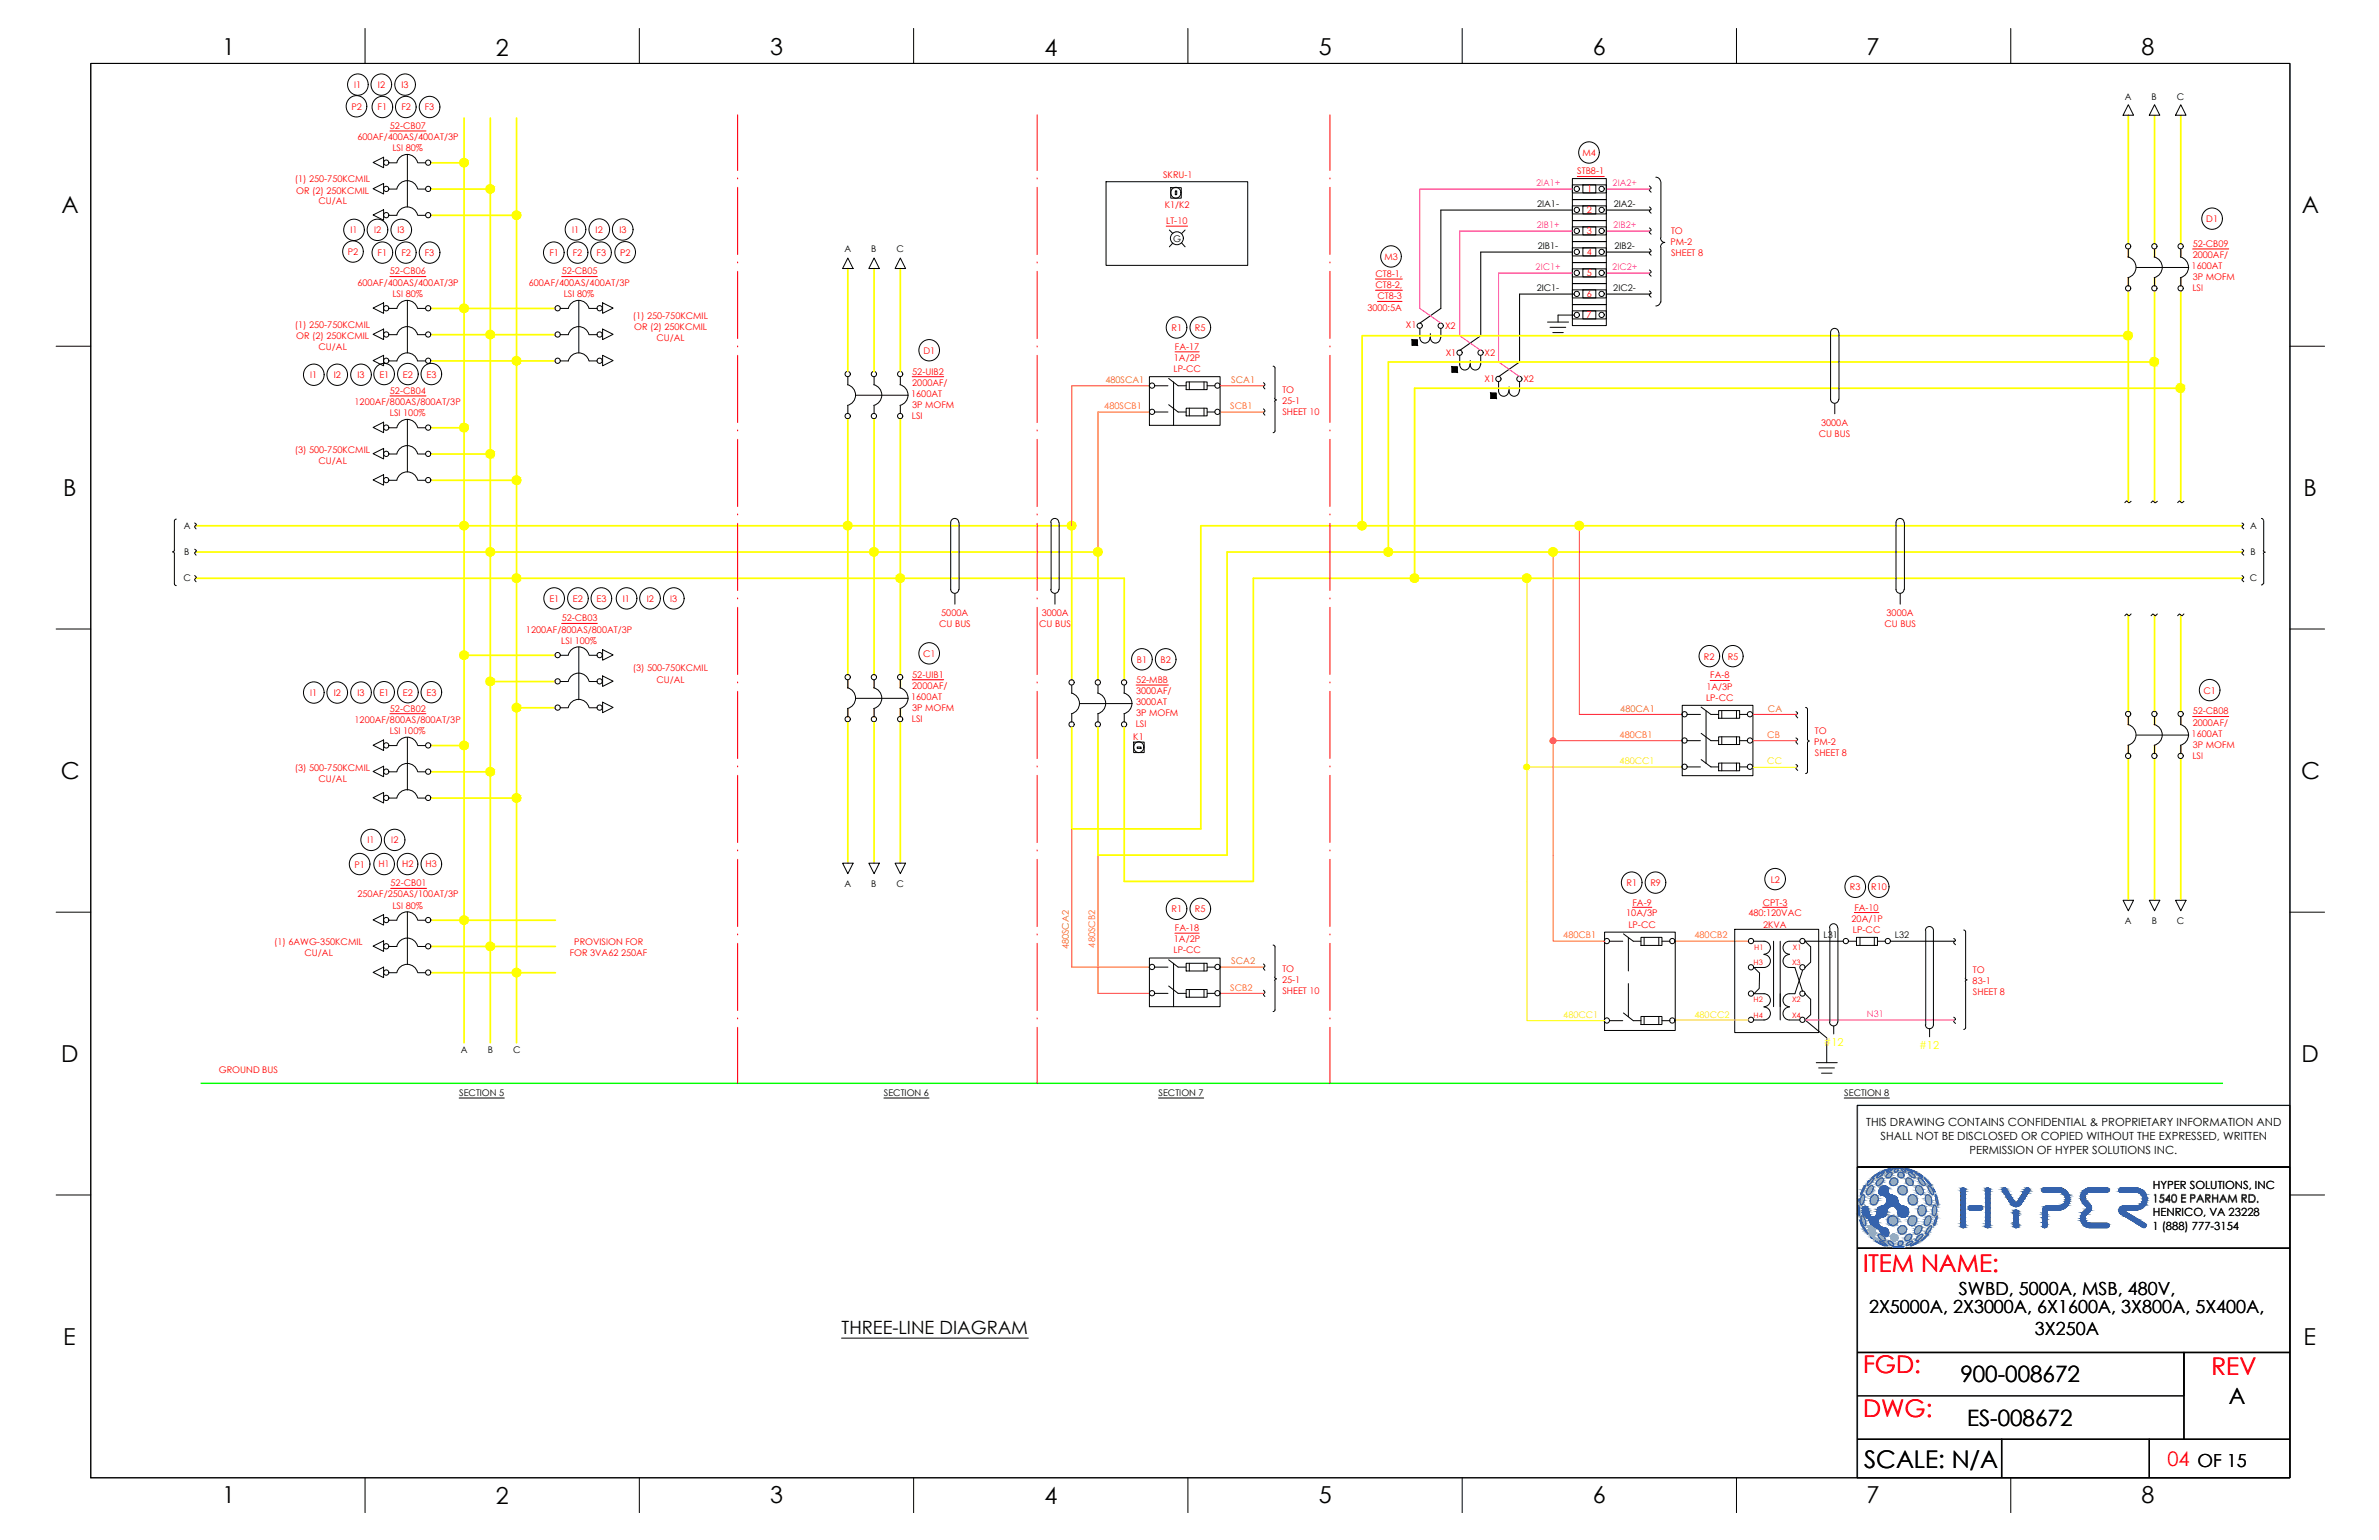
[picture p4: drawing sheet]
<svg xmlns="http://www.w3.org/2000/svg" width="432mm" height="279mm" viewBox="0 0 432 279" stroke-linecap="round" stroke-linejoin="round" font-family="sans-serif">
<defs><g id="words">
<g font-size="4.4" fill="#f00">
<text x="338.2" y="230.8">ITEM NAME:</text>
<text x="338.2" y="249.2">FGD:</text>
<text x="401.4" y="249.4">REV</text>
<text x="338.2" y="257.1">DWG:</text>
</g>
<text font-size="4.4" x="338.4" y="266.3">SCALE: N/A</text>
<g font-size="4.2">
<text x="40.4" y="10">1</text>
<text x="90" y="10.1">2</text>
<text x="139.8" y="10">3</text>
<text x="189.6" y="10.1">4</text>
<text x="239.4" y="10">5</text>
<text x="289.1" y="10">6</text>
<text x="338.8" y="10">7</text>
<text x="388.7" y="10">8</text>
<text x="11.1" y="38.7">A</text>
<text x="417.8" y="38.7">A</text>
<text x="11.5" y="90">B</text>
<text x="418.1" y="90">B</text>
<text x="11" y="141.3">C</text>
<text x="417.7" y="141.3">C</text>
<text x="11.1" y="192.7">D</text>
<text x="417.7" y="192.7">D</text>
<text x="11.5" y="244">E</text>
<text x="418.1" y="244">E</text>
<text x="40.4" y="272.7">1</text>
<text x="90" y="272.8">2</text>
<text x="139.8" y="272.7">3</text>
<text x="189.6" y="272.8">4</text>
<text x="239.4" y="272.7">5</text>
<text x="289.1" y="272.7">6</text>
<text x="338.8" y="272.7">7</text>
<text x="388.7" y="272.7">8</text>
</g>
<g font-size="4.1">
<text x="355.8" y="250.8">900-008672</text>
<text x="404.5" y="254.7">A</text>
<text x="357" y="258.6">ES-008672</text>
</g>
<text font-size="3.6" fill="#f00" x="393.4" y="266">04 OF 15</text>
<g font-size="3.3">
<text x="339.2" y="238.2">2X5000A, 2X3000A, 6X1600A, 3X800A, 5X400A,</text>
<text x="355.6" y="235">SWBD, 5000A, MSB, 480V,</text>
<text x="152.7" y="242.1">THREE-LINE DIAGRAM</text>
<text x="369.3" y="242.1">3X250A</text>
<text x="398.8" y="266.1">OF 15</text>
</g>
<g font-size="2" fill="#ff0">
<text x="331" y="189.8">#12</text>
<text x="348.3" y="190.3">#12</text>
</g>
<g font-size="2">
<text x="338.7" y="204.4">THIS DRAWING CONTAINS CONFIDENTIAL &amp; PROPRIETARY INFORMATION AND</text>
<text x="341.3" y="206.8">SHALL NOT BE DISCLOSED OR COPIED WITHOUT THE EXPRESSED, WRITTEN</text>
<text x="357.5" y="209.3">PERMISSION OF HYPER SOLUTIONS INC.</text>
<text x="390.7" y="215.7">HYPER SOLUTIONS, INC</text>
<text x="390.7" y="218.2">1540 E PARHAM RD.</text>
<text x="390.7" y="220.7">HENRICO, VA 23228</text>
<text x="390.7" y="223.2">1 (888) 777-3154</text>
</g>
<g font-size="1.7" fill="#f00">
<text x="64.3" y="16">I1</text>
<text x="68.6" y="16">I2</text>
<text x="72.9" y="16">I3</text>
<text x="63.8" y="20">P2</text>
<text x="68.5" y="20">F1</text>
<text x="70.8" y="23.4">52-CB07</text>
<text x="72.9" y="20">F2</text>
<text x="77.1" y="20">F3</text>
<text x="64.9" y="25.4">600AF/400AS/400AT/3P</text>
<text x="71.2" y="27.4">LSI 80%</text>
<text x="287.2" y="28.3">M4</text>
<text x="53.5" y="33">(1) 250-750KCMIL</text>
<text x="53.7" y="35.1">OR (2) 250KCMIL</text>
<text x="211.1" y="32.3">SKRU-1</text>
<text x="286.3" y="31.6">STB8-1</text>
<text x="288.1" y="34.9">1</text>
<text x="57.8" y="37.1">CU/AL</text>
<text x="211.4" y="37.7">K1/K2</text>
<text x="211.7" y="40.7">LT-10</text>
<text x="288" y="38.7">2</text>
<text x="400.5" y="40.3">D1</text>
<text x="63.1" y="46.2">P2</text>
<text x="63.6" y="42.3">I1</text>
<text x="67.9" y="42.3">I2</text>
<text x="68.5" y="46.4">F1</text>
<text x="72.2" y="42.3">I3</text>
<text x="72.9" y="46.4">F2</text>
<text x="77.1" y="46.4">F3</text>
<text x="99.7" y="46.4">F1</text>
<text x="103.9" y="42.2">I1</text>
<text x="104" y="46.4">F2</text>
<text x="108.1" y="42.2">I2</text>
<text x="108.3" y="46.4">F3</text>
<text x="112.4" y="42.2">I3</text>
<text x="112.6" y="46.4">P2</text>
<text x="251.3" y="47.1">M3</text>
<text x="288" y="42.5">3</text>
<text x="288" y="46.3">4</text>
<text x="303.2" y="44.5">PM-2</text>
<text x="303.3" y="42.5">TO</text>
<text x="303.3" y="46.5">SHEET 8</text>
<text x="398" y="44.8">52-CB09</text>
<text x="398" y="46.8">2000AF/</text>
<text x="64.9" y="51.8">600AF/400AS/400AT/3P</text>
<text x="70.8" y="49.8">52-CB06</text>
<text x="71.2" y="53.9">LSI 80%</text>
<text x="96" y="51.8">600AF/400AS/400AT/3P</text>
<text x="101.9" y="49.8">52-CB05</text>
<text x="102.3" y="53.9">LSI 80%</text>
<text x="249.6" y="50.3">CT8-1,</text>
<text x="249.6" y="52.3">CT8-2,</text>
<text x="288" y="50.1">5</text>
<text x="288" y="53.9">6</text>
<text x="397.8" y="48.8">1600AT</text>
<text x="397.9" y="52.8">LSI</text>
<text x="398" y="50.9">3P MOFM</text>
<text x="53.5" y="59.5">(1) 250-750KCMIL</text>
<text x="114.8" y="57.9">(1) 250-750KCMIL</text>
<text x="115.1" y="59.9">OR (2) 250KCMIL</text>
<text x="248.2" y="56.3">3000:5A</text>
<text x="250" y="54.3">CT8-3</text>
<text x="255.2" y="59.6">X1</text>
<text x="262.3" y="59.7">X2</text>
<text x="287.9" y="57.7">7</text>
<text x="53.7" y="61.5">OR (2) 250KCMIL</text>
<text x="57.8" y="63.6">CU/AL</text>
<text x="119.2" y="61.9">CU/AL</text>
<text x="167.6" y="64.1">D1</text>
<text x="212.6" y="60">R1</text>
<text x="213.1" y="65.5">1A/2P</text>
<text x="213.3" y="63.5">FA-17</text>
<text x="216.9" y="60">R5</text>
<text x="262.4" y="64.5">X1</text>
<text x="269.5" y="64.6">X2</text>
<text x="56.3" y="68.6">I1</text>
<text x="60.6" y="68.6">I2</text>
<text x="64.9" y="68.6">I3</text>
<text x="68.9" y="68.5">E1</text>
<text x="70.8" y="71.5">52-CB04</text>
<text x="73.1" y="68.5">E2</text>
<text x="77.4" y="68.5">E3</text>
<text x="165.4" y="72">1600AT</text>
<text x="165.6" y="68">52-UIB2</text>
<text x="165.6" y="70">2000AF/</text>
<text x="213" y="67.5">LP-CC</text>
<text x="232.8" y="71.3">TO</text>
<text x="269.5" y="69.3">X1</text>
<text x="276.5" y="69.4">X2</text>
<text x="64.4" y="73.5">1200AF/800AS/800AT/3P</text>
<text x="70.8" y="75.5">LSI 100%</text>
<text x="165.5" y="76">LSI</text>
<text x="165.6" y="74">3P MOFM</text>
<text x="232.7" y="73.3">25-1</text>
<text x="232.8" y="75.3">SHEET 10</text>
<text x="330.5" y="77.2">3000A</text>
<text x="53.5" y="82.1">(3) 500-750KCMIL</text>
<text x="330.1" y="79.3">CU BUS</text>
<text x="57.8" y="84.2">CU/AL</text>
<text x="99.7" y="109.2">E1</text>
<text x="101.9" y="112.7">52-CB03</text>
<text x="104" y="109.2">E2</text>
<text x="108.3" y="109.2">E3</text>
<text x="113.1" y="109.2">I1</text>
<text x="117.4" y="109.2">I2</text>
<text x="121.6" y="109.2">I3</text>
<text x="170.5" y="113.7">CU BUS</text>
<text x="170.8" y="111.8">5000A</text>
<text x="188.6" y="113.7">CU BUS</text>
<text x="189.1" y="111.8">3000A</text>
<text x="342" y="113.7">CU BUS</text>
<text x="342.4" y="111.8">3000A</text>
<text x="95.5" y="114.8">1200AF/800AS/800AT/3P</text>
<text x="101.9" y="116.8">LSI 100%</text>
<text x="167.5" y="119.1">C1</text>
<text x="309.3" y="119.7">R2</text>
<text x="313.6" y="119.7">R5</text>
<text x="114.8" y="121.8">(3) 500-750KCMIL</text>
<text x="119.2" y="123.8">CU/AL</text>
<text x="165.6" y="123">52-UIB1</text>
<text x="165.6" y="125">2000AF/</text>
<text x="206.2" y="123.9">52-MBB</text>
<text x="206.2" y="125.9">3000AF/</text>
<text x="206.3" y="120.2">B1</text>
<text x="210.7" y="120.2">B2</text>
<text x="309.7" y="125.1">1A/3P</text>
<text x="310.4" y="123.1">FA-8</text>
<text x="400" y="125.9">C1</text>
<text x="56.3" y="126.3">I1</text>
<text x="60.6" y="126.3">I2</text>
<text x="64.4" y="131.1">1200AF/800AS/800AT/3P</text>
<text x="64.9" y="126.3">I3</text>
<text x="68.9" y="126.2">E1</text>
<text x="70.8" y="129.1">52-CB02</text>
<text x="73.1" y="126.2">E2</text>
<text x="77.4" y="126.2">E3</text>
<text x="165.4" y="127">1600AT</text>
<text x="165.5" y="131">LSI</text>
<text x="165.6" y="129">3P MOFM</text>
<text x="206.1" y="132">LSI</text>
<text x="206.2" y="128">3000AT</text>
<text x="206.2" y="129.9">3P MOFM</text>
<text x="309.7" y="127.1">LP-CC</text>
<text x="398" y="129.6">52-CB08</text>
<text x="398" y="131.6">2000AF/</text>
<text x="70.8" y="133.2">LSI 100%</text>
<text x="205.7" y="134.3">K1</text>
<text x="329.3" y="135.1">PM-2</text>
<text x="329.4" y="133.2">TO</text>
<text x="329.4" y="137.2">SHEET 8</text>
<text x="397.8" y="133.7">1600AT</text>
<text x="397.9" y="137.7">LSI</text>
<text x="398" y="135.7">3P MOFM</text>
<text x="53.5" y="139.8">(3) 500-750KCMIL</text>
<text x="57.8" y="141.8">CU/AL</text>
<text x="66.7" y="153">I1</text>
<text x="71" y="153">I2</text>
<text x="64.4" y="157.4">P1</text>
<text x="68.7" y="157.4">H1</text>
<text x="70.9" y="160.8">52-CB01</text>
<text x="73" y="157.4">H2</text>
<text x="77.2" y="157.4">H3</text>
<text x="295.2" y="160.7">R1</text>
<text x="299.6" y="160.7">R9</text>
<text x="321.4" y="160.2">L2</text>
<text x="335.8" y="161.5">R3</text>
<text x="339.6" y="161.5">R10</text>
<text x="64.9" y="162.8">250AF/250AS/100AT/3P</text>
<text x="71.2" y="164.9">LSI 80%</text>
<text x="212.6" y="165.5">R1</text>
<text x="216.9" y="165.5">R5</text>
<text x="295.2" y="166.3">10A/3P</text>
<text x="296.3" y="164.3">FA-9</text>
<text x="317.3" y="166.3">480:120VAC</text>
<text x="319.9" y="164.3">CPT-3</text>
<text x="336.1" y="167.2">20A/1P</text>
<text x="336.6" y="165.2">FA-10</text>
<text x="49.7" y="171.5">(1) 6AWG-350KCMIL</text>
<text x="55.3" y="173.5">CU/AL</text>
<text x="103.4" y="173.4">FOR 3VA62 250AF</text>
<text x="104.2" y="171.4">PROVISION FOR</text>
<text x="213" y="173">LP-CC</text>
<text x="213.1" y="171">1A/2P</text>
<text x="213.3" y="168.9">FA-18</text>
<text x="295.6" y="168.3">LP-CC</text>
<text x="320" y="168.3">2KVA</text>
<text x="336.3" y="169.2">LP-CC</text>
<text x="232.7" y="178.3">25-1</text>
<text x="232.8" y="176.3">TO</text>
<text x="358" y="178.5">83-1</text>
<text x="358.1" y="176.5">TO</text>
<text x="232.8" y="180.4">SHEET 10</text>
<text x="358.1" y="180.5">SHEET 8</text>
<text x="39.7" y="194.7">GROUND BUS</text>
</g>
<g font-size="1.7">
<text x="385.7" y="18.2">A</text>
<text x="390.5" y="18.2">B</text>
<text x="395.1" y="18.2">C</text>
<text x="279" y="37.5">2IA1-</text>
<text x="292.9" y="37.5">2IA2-</text>
<text x="153.3" y="45.7">A</text>
<text x="158.1" y="45.7">B</text>
<text x="162.7" y="45.7">C</text>
<text x="212.9" y="43.8">G</text>
<text x="279.1" y="45.2">2IB1-</text>
<text x="293" y="45.2">2IB2-</text>
<text x="278.9" y="52.8">2IC1-</text>
<text x="292.8" y="52.8">2IC2-</text>
<text x="33.4" y="96">A</text>
<text x="408.4" y="96">A</text>
<text x="33.4" y="100.7">B</text>
<text x="408.5" y="100.7">B</text>
<text x="33.3" y="105.5">C</text>
<text x="408.3" y="105.5">C</text>
<text x="153.3" y="160.9">A</text>
<text x="158.1" y="160.9">B</text>
<text x="162.7" y="160.9">C</text>
<text x="385.7" y="167.6">A</text>
<text x="390.6" y="167.6">B</text>
<text x="395.1" y="167.6">C</text>
<text x="331" y="170.3">L31</text>
<text x="343.9" y="170.3">L32</text>
<text x="83.7" y="191.1">A</text>
<text x="88.5" y="191.1">B</text>
<text x="93.1" y="191.1">C</text>
<text x="83.3" y="198.8">SECTION 5</text>
<text x="160.4" y="198.8">SECTION 6</text>
<text x="210.3" y="198.8">SECTION 7</text>
<text x="334.7" y="198.8">SECTION 8</text>
</g>
<g font-size="1.7" fill="#f0f">
<text x="278.8" y="33.7">2IA1+</text>
<text x="292.7" y="33.7">2IA2+</text>
<text x="278.9" y="41.4">2IB1+</text>
<text x="292.8" y="41.4">2IB2+</text>
<text x="278.7" y="49">2IC1+</text>
<text x="292.6" y="49">2IC2+</text>
<text x="338.9" y="184.5">N31</text>
</g>
<g font-size="1.7" fill="#dd6e00">
<text x="200.6" y="69.5">480SCA1</text>
<text x="223.5" y="69.5">SCA1</text>
<text x="294.1" y="129.1">480CA1</text>
<text x="320.9" y="129.1">CA</text>
<text x="194" y="172.2" transform="rotate(-90 194 172.2)">480SCA2</text>
<text x="223.5" y="175">SCA2</text>
</g>
<g font-size="1.7" fill="#ff7f00">
<text x="200.4" y="74.2">480SCB1</text>
<text x="223.3" y="74.2">SCB1</text>
<text x="294" y="133.9">480CB1</text>
<text x="320.8" y="133.9">CB</text>
<text x="198.8" y="171.9" transform="rotate(-90 198.8 171.9)">480SCB2</text>
<text x="283.7" y="170.3">480CB1</text>
<text x="307.6" y="170.3">480CB2</text>
<text x="223.3" y="179.7">SCB2</text>
</g>
<g font-size="1.7" fill="#facd05">
<text x="294" y="138.6">480CC1</text>
<text x="320.8" y="138.6">CC</text>
<text x="283.7" y="184.6">480CC1</text>
<text x="307.6" y="184.6">480CC2</text>
</g>
<g font-size="1.4" fill="#f00">
<text x="318.4" y="172.3">H1</text>
<text x="325.4" y="172.3">X1</text>
<text x="318.3" y="175.1">H3</text>
<text x="325.3" y="175.1">X3</text>
<text x="318.3" y="181.8">H2</text>
<text x="318.3" y="184.7">H4</text>
<text x="325.3" y="181.8">X2</text>
<text x="325.3" y="184.7">X4</text>
</g>
</g></defs>
<!-- layer: GRID -->
<path d="M415.6 200.5h-78.5v67.5" fill="none" stroke="#6ec1dd" stroke-width=".25"/>
<!-- layer: TEXT -->
<g fill="none" stroke="#f00" stroke-width=".18">
<path d="M70.8 23.8h6.5M286.3 32h4.9M70.8 50.2h6.5M101.9 50.2h6.5M211.7 41h3.8M249.6 50.6h4.9M249.6 52.7h4.9M250 54.7h4.5M398 45.2h6.5M70.8 71.8h6.5M165.6 68.3h5.7M213.3 63.8h4.3"/>
<path d="M101.9 113.1h6.5M70.8 129.5h6.5M165.6 123.3h5.7M206.2 124.3h5.9M310.4 123.5h3.5M398 130h6.5M70.9 161.2h6.5M213.3 169.3h4.3M296.3 164.6h3.5M319.9 164.6h4.5M336.6 165.6h4.4"/>
</g>
<!-- layer: BUS -->
<g fill="none" stroke="#ff0" stroke-width=".32">
<path d="M78.2 39.1h15.6M78.2 34.3h10.8M78.2 29.5h6M84.2 21.4v167.8M89 21.4v167.8M93.8 21.4v167.8M386.3 20.8v23.5M391.1 20.9v23.4M395.8 20.9v23.4M78.2 56h22.6M153.9 48.7v18.7M158.7 48.7v18.7"/>
<path d="M163.4 48.7v18.7M386.3 45.2v1.4M386.3 50.4v1.5M386.3 52.8v38.3M391.1 45.2v1.4M391.1 50.4v1.5M391.1 52.8v38.3M395.8 45.2v1.4M395.8 50.4v1.5M395.8 52.8v38.3M78.2 65.5h22.6M78.2 60.7h22.6"/>
<path d="M78.2 77.6h6M153.9 76v18.7M158.7 76v23.5M163.4 76v28.2M385.5 60.9h-138.3v34.5M390.3 65.7h-138.3v34.5M395.1 70.4h-138.3v34.5M35.5 95.4h159v28M78.2 87.1h15.6M78.2 82.4h10.8M153.9 96.1v26.3M407.1 95.4h-189.1v55h-23.5v-18.4"/>
<path d="M35.5 104.9h168.6v18.5M35.5 100.2h163.8v23.2M84.2 118.9h16.6M158.7 100.9v21.5M163.4 104.9v17.5M386.3 111.6v17.5M391.1 111.6v17.5M395.8 111.6v17.5M407.1 104.9h-179.6v55h-23.4v-27.9M407.1 100.2h-184.4v54.9h-23.4v-23.1M78.2 135.3h6M89 123.6h11.8"/>
<path d="M93.8 128.4h7M153.9 123.4v1.4M153.9 128.6v1.5M153.9 131v25.6M158.7 123.4v1.4M158.7 128.6v1.5M158.7 131v25.6M163.4 123.4v1.4M163.4 128.6v1.5M163.4 131v25.6M386.3 130.1v1.4M386.3 135.3v1.4"/>
<path d="M386.3 137.7v25.6M391.1 130.1v1.4M391.1 135.3v1.4M391.1 137.7v25.6M395.8 130.1v1.4M395.8 135.3v1.4M395.8 137.7v25.6M78.2 144.8h15.6M78.2 140h10.8M78.2 176.5h22.6M78.2 171.7h22.6M78.2 167h22.6"/>
<circle cx="84.2" cy="29.5" r=".73"/>
<circle cx="89" cy="34.3" r=".73"/>
<circle cx="93.7" cy="39" r=".73"/>
<circle cx="84.2" cy="55.9" r=".73"/>
<circle cx="84.2" cy="77.6" r=".73"/>
<circle cx="89" cy="60.7" r=".73"/>
<circle cx="93.7" cy="65.5" r=".73"/>
<circle cx="386.2" cy="60.9" r=".73"/>
<circle cx="391" cy="65.6" r=".73"/>
<circle cx="395.7" cy="70.4" r=".73"/>
<circle cx="84.2" cy="95.4" r=".73"/>
<circle cx="89" cy="82.3" r=".73"/>
<circle cx="93.7" cy="87.1" r=".73"/>
<circle cx="153.9" cy="95.4" r=".73"/>
<circle cx="194.5" cy="95.4" r=".73"/>
<circle cx="247.2" cy="95.4" r=".73"/>
<circle cx="286.6" cy="95.4" r=".73"/>
<circle cx="84.2" cy="118.9" r=".73"/>
<circle cx="89" cy="100.1" r=".73"/>
<circle cx="93.7" cy="104.9" r=".73"/>
<circle cx="158.6" cy="100.1" r=".73"/>
<circle cx="163.4" cy="104.9" r=".73"/>
<circle cx="199.3" cy="100.1" r=".73"/>
<circle cx="252" cy="100.1" r=".73"/>
<circle cx="256.7" cy="104.9" r=".73"/>
<circle cx="277.1" cy="104.9" r=".73"/>
<circle cx="281.9" cy="100.1" r=".73"/>
<circle cx="84.2" cy="135.2" r=".73"/>
<circle cx="89" cy="140" r=".73"/>
<circle cx="89" cy="123.6" r=".73"/>
<circle cx="93.7" cy="128.4" r=".73"/>
<circle cx="93.7" cy="144.8" r=".73"/>
<circle cx="84.2" cy="166.9" r=".73"/>
<circle cx="89" cy="171.7" r=".73"/>
<circle cx="93.7" cy="176.4" r=".73"/>
</g>
<!-- layer: 0 -->
<g fill="none" stroke="#000" stroke-width=".18">
<path d="M16.5 11.5h399.1v256.6h-399.1zM66.3 5.2v6.3M116 5.2v6.3M165.8 5.2v6.3M215.6 5.2v6.3M265.4 5.2v6.3M315.2 5.2v6.3M365 5.2v6.3M386.3 19l1 1.9h-2zM391.1 19l.9 1.9h-1.9zM395.8 19l1 1.9h-1.9zM67.7 29.5l1.9-1v1.9z"/>
<path d="M67.7 34.2l1.9-.9v1.9zM67.7 39l1.9-.9v1.9zM70.6 39.1h1.4M70.6 34.3h1.4M70.6 29.5h1.4M72 39a1.94 1.94 0 0 1 1.9-1.5 1.94 1.94 0 0 1 1.9 1.5M72 34.2a1.94 1.94 0 0 1 1.9-1.4 1.94 1.94 0 0 1 1.9 1.4M72 29.5a1.94 1.94 0 0 1 1.9-1.5 1.94 1.94 0 0 1 1.9 1.5M73.9 28v9.5M75.8 39.1h1.4M75.8 34.3h1.4M75.8 29.5h1.4"/>
<path d="M212.5 34.1h1.9v1.9h-1.9zM213.3 34.6h.3v.7h-.3zM285.4 33.5h6.2v1.5h-6.2zM285.4 32.4h6.2v3.8h-6.2zM285.4 37.4h6.2v1.4h-6.2zM285.4 36.2h6.2v3.8h-6.2zM287.3 33.5h2.4v1.5h-2.4zM287.3 37.4h2.4v1.4h-2.4zM299.4 33.7l.3 .4-.3 .3v.2l.3 .3M299.4 37.5l.3 .4-.3 .3v.2l.3 .3M300.5 32.1a.86 .86 0 0 1 .9 .8M301.5 33v10.2"/>
<path d="M67.7 55.9l1.9-1v1.9zM70.6 56h1.4M72 56a1.94 1.94 0 0 1 1.9-1.5 1.94 1.94 0 0 1 1.9 1.5M73.9 54.5v9.5M75.8 56h1.4M101.8 56h1.3a1.94 1.94 0 0 1 1.9-1.5 1.94 1.94 0 0 1 1.9 1.5M105.1 54.5v9.5M107 56h1.4M109.4 54.9l1.9 1-1.9 .9zM109.4 59.7l1.9 1-1.9 .9zM153.9 46.8l.9 1.9h-1.9zM158.7 46.8l.9 1.9h-1.9z"/>
<path d="M163.4 46.8l1 1.9h-1.9zM212.2 41.7l.7 .7M212.9 44.1l-.7 .7M214.5 44.1l.6 .7M215.1 41.7l-.6 .7M257.7 59.6v1.7M261.5 59.6v1.7M280.9 58.4h3.8M281.3 59.4h2.9M282.8 57.2v1.2M285.4 41.2h6.2v1.4h-6.2zM285.4 40h6.2v3.8h-6.2z"/>
<path d="M285.4 45h6.2v1.4h-6.2zM285.4 43.8h6.2v3.8h-6.2zM285.4 48.8h6.2v1.4h-6.2zM285.4 47.6h6.2v3.8h-6.2zM285.4 52.6h6.2v1.5h-6.2zM285.4 51.4h6.2v3.9h-6.2zM285.4 56.4h6.2v1.5h-6.2zM285.4 55.3h6.2v3.8h-6.2zM287.3 41.2h2.4v1.4h-2.4zM287.3 45h2.4v1.4h-2.4zM287.3 48.8h2.4v1.4h-2.4zM287.3 52.6h2.4v1.5h-2.4z"/>
<path d="M287.3 56.4h2.4v1.5h-2.4zM299.4 41.4l.3 .3-.3 .3v.2l.3 .3M299.4 45.2l.3 .3-.3 .3v.2l.3 .3M299.4 49l.3 .3-.3 .3v.2l.3 .3M299.4 52.8l.3 .3-.3 .3v.2l.3 .3M301.4 54.8a.86 .86 0 0 1-.9 .7M301.4 43.2a.86 .86 0 0 0 .8 .8M301.5 44.8v10M302.2 44a.86 .86 0 0 0-.8 .8M386.2 46.6a1.94 1.94 0 0 1 1.5 1.9 1.94 1.94 0 0 1-1.5 1.9M386.3 45.2v1.4M386.3 50.4v1.5"/>
<path d="M387.8 48.5h9.5M391 46.6a1.94 1.94 0 0 1 1.5 1.9 1.94 1.94 0 0 1-1.5 1.9M391.1 45.2v1.4M391.1 50.4v1.5M395.8 46.6a1.94 1.94 0 0 1 1.4 1.9 1.94 1.94 0 0 1-1.4 1.9M395.8 45.2v1.4M395.8 50.4v1.5M10.2 62.8h6.3M67.7 60.7l1.9-1v1.9zM67.7 65.4l1.9-.9v1.9zM67.7 77.5l1.9-.9v1.9zM70.6 65.5h1.4"/>
<path d="M70.6 60.7h1.4M70.6 77.6h1.4M72 65.5a1.94 1.94 0 0 1 1.9-1.5 1.94 1.94 0 0 1 1.9 1.5M72 60.7a1.94 1.94 0 0 1 1.9-1.4 1.94 1.94 0 0 1 1.9 1.4M72 77.6a1.94 1.94 0 0 1 1.9-1.5 1.94 1.94 0 0 1 1.9 1.5M73.9 76.1v9.5M75.8 65.5h1.4M75.8 60.7h1.4M75.8 77.6h1.4M101.8 65.5h1.3a1.94 1.94 0 0 1 1.9-1.5 1.94 1.94 0 0 1 1.9 1.5M101.8 60.7h1.3a1.94 1.94 0 0 1 1.9-1.4 1.94 1.94 0 0 1 1.9 1.4M107 65.5h1.4"/>
<path d="M107 60.7h1.4M109.4 64.5l1.9 .9-1.9 1zM153.8 69.8a1.94 1.94 0 0 1 1.5 1.9 1.94 1.94 0 0 1-1.5 1.9M153.9 68.3v1.5M153.9 73.6v1.4M155.3 71.7h9.6M158.6 69.8a1.94 1.94 0 0 1 1.4 1.9 1.94 1.94 0 0 1-1.4 1.9M158.7 68.3v1.5M158.7 73.6v1.4M163.3 69.8a1.94 1.94 0 0 1 1.5 1.9 1.94 1.94 0 0 1-1.5 1.9M163.4 68.3v1.5M163.4 73.6v1.4"/>
<path d="M208.6 68.3h12.9v8.9h-12.9zM209.6 70h2.4M209.6 74.8h2.4M212.1 68.7l1.7 1.3h1.5M212.1 73.4l1.7 1.4h1.5M213 69.3v7.9M215.3 69.3h3.8v1.4h-3.8zM215.3 74.1h3.8v1.4h-3.8zM215.9 69.3v1.4M215.9 74.1v1.4M218.5 69.3v1.4M218.5 74.1v1.4"/>
<path d="M219.1 70h1.4M219.1 74.8h1.4M229.3 69.4l.3 .3-.3 .5 .3 .4M229.3 74.2l.3 .3-.3 .5 .3 .3M231.1 66.4l.3 .3v5.6M231.4 72.2l.3 .4M231.4 72.9v5.3l-.3 .3M231.7 72.5l-.3 .4M256.3 61.7h1v.9h-1zM257.7 61.3a.92 .92 0 0 0 .9 .9 .92 .92 0 0 0 1-.9M259.6 61.3a.92 .92 0 0 0 .9 .9 .92 .92 0 0 0 1-.9M259.6 60.5v.8"/>
<path d="M263.6 66.6h.9v.9h-.9zM265 64.5v1.6a.92 .92 0 0 0 .9 1 .92 .92 0 0 0 .9-1M266.9 65.4a1.36 1.36 0 0 0 .5 1.7 .92 .92 0 0 0 1.3-1M268.8 64.5v1.7M270.6 71.3h1v1h-1zM272 69.3v1.6a.92 .92 0 0 0 .9 1 .92 .92 0 0 0 .9-1M273.9 70.2a1.36 1.36 0 0 0 .6 1.6 .92 .92 0 0 0 1.2-.9M275.8 69.3v1.6M281.8 60.3h1.9M332.3 72.4a.73 .73 0 0 0 .7 .8 .73 .73 0 0 0 .7-.8M332.3 60.3a.73 .73 0 0 1 .7-.7 .73 .73 0 0 1 .7 .7M332.3 60.3v12.2"/>
<path d="M333 73.2v1.9M333.8 60.3v12.2M415.6 62.8h6.3M31.7 94.5v5.3M31.7 99.8l-.4 .4M32 94.2l-.3 .3M35.3 94.9l.4 .2-.4 .4 .3 .5M35.3 99.6l.4 .3-.4 .4 .3 .4M67.7 82.3l1.9-.9v1.9zM67.7 87.1l1.9-1v1.9zM70.6 87.1h1.4M70.6 82.4h1.4"/>
<path d="M72 87.1a1.94 1.94 0 0 1 1.9-1.5 1.94 1.94 0 0 1 1.9 1.5M72 82.3a1.94 1.94 0 0 1 1.9-1.5 1.94 1.94 0 0 1 1.9 1.5M75.8 87.1h1.4M75.8 82.4h1.4M172.6 94.8a.73 .73 0 0 1 .7-.7 .73 .73 0 0 1 .7 .7M172.6 94.8v12.1M174.1 94.8v12.1M190.7 94.8a.73 .73 0 0 1 .7-.7 .73 .73 0 0 1 .8 .7M190.8 94.8v12.1M192.2 94.8v12.1M344.1 94.8v12.1M344.1 94.8a.73 .73 0 0 1 .8-.7 .73 .73 0 0 1 .7 .7"/>
<path d="M345.7 94.8v12.1M386.8 90.9l-.4 .3-.4-.3-.3 .3M391.6 90.9l-.5 .3-.4-.3-.3 .3M396.4 90.9l-.4 .3-.4-.3-.3 .3M406.9 94.9l.4 .2-.4 .4 .4 .5M406.9 99.6l.4 .3-.4 .4 .4 .4M410.5 94.1l.3 .3M410.8 99.9l.3 .3M410.9 94.4v5.5M10.2 114.1h6.3M31.3 100.1l.4 .3M31.7 100.5v5.4l.3 .3"/>
<path d="M35.3 104.4l.4 .3-.4 .4 .3 .5M101.8 118.9h1.4M103.1 118.8a1.94 1.94 0 0 1 1.9-1.4 1.94 1.94 0 0 1 1.9 1.4M105.1 117.4v9.6M107 118.9h1.4M109.4 117.9l1.9 .9-1.9 1zM172.6 106.9a.73 .73 0 0 0 .7 .7 .73 .73 0 0 0 .7-.7M173.3 107.7v1.9M190.7 106.9a.73 .73 0 0 0 .7 .7 .73 .73 0 0 0 .8-.7M191.5 107.7v1.9M344.1 106.9a.73 .73 0 0 0 .8 .7 .73 .73 0 0 0 .7-.7M344.9 107.7v1.9"/>
<path d="M386.8 111.4l-.3 .3-.5-.3-.3 .3M391.6 111.4l-.3 .3-.6-.3-.3 .3M396.4 111.4l-.3 .3-.5-.3-.3 .3M406.9 104.4l.4 .3-.4 .4 .4 .5M410.8 105.8l-.3 .3M410.9 100.5v5.4M411.1 100.2l-.3 .3M415.6 114.1h6.3M67.7 135.2l1.9-.9v1.9zM67.7 140l1.9-1v1.9zM70.6 135.3h1.4M72 140a1.94 1.94 0 0 1 1.9-1.5 1.94 1.94 0 0 1 1.9 1.5"/>
<path d="M72 135.2a1.94 1.94 0 0 1 1.9-1.5 1.94 1.94 0 0 1 1.9 1.5M73.9 133.8v9.5M75.8 135.3h1.4M101.8 128.4h1.4M101.8 123.6h1.4M103.1 128.4a1.94 1.94 0 0 1 1.9-1.5 1.94 1.94 0 0 1 1.9 1.5M103.1 123.6a1.94 1.94 0 0 1 1.9-1.5 1.94 1.94 0 0 1 1.9 1.5M107 128.4h1.4M107 123.6h1.4M109.4 122.6l1.9 1-1.9 .9zM109.4 127.4l1.9 .9-1.9 1zM153.8 124.8a1.94 1.94 0 0 1 1.5 1.9 1.94 1.94 0 0 1-1.5 1.8"/>
<path d="M153.9 123.4v1.4M153.9 128.6v1.5M155.3 126.7h9.6M158.6 124.8a1.94 1.94 0 0 1 1.4 1.9 1.94 1.94 0 0 1-1.4 1.8M158.7 123.4v1.4M158.7 128.6v1.5M163.3 124.8a1.94 1.94 0 0 1 1.5 1.9 1.94 1.94 0 0 1-1.5 1.8M163.4 123.4v1.4M163.4 128.6v1.5M194.5 125.7a1.94 1.94 0 0 1 1.4 1.9 1.94 1.94 0 0 1-1.4 1.9M194.5 124.3v1.4M194.5 129.6v1.4"/>
<path d="M196 127.6h9.5M199.2 125.7a1.94 1.94 0 0 1 1.5 1.9 1.94 1.94 0 0 1-1.5 1.9M199.3 124.3v1.4M199.3 129.6v1.4M204 125.7a1.94 1.94 0 0 1 1.5 1.9 1.94 1.94 0 0 1-1.5 1.9M204.1 124.3v1.4M204.1 129.6v1.4M205.8 134.6h1.9v1.9h-1.9zM206.4 135.5h.7v.3h-.7zM305.3 128h12.9v12.7h-12.9zM306.3 129.6h2.3M306.3 134.4h2.3"/>
<path d="M306.3 139.1h2.3M308.8 128.3l1.7 1.3h1.4M308.8 133l1.7 1.4h1.4M308.8 137.8l1.7 1.3h1.4M309.7 129v9.5M311.9 128.9h3.9v1.4h-3.9zM311.9 133.7h3.9v1.4h-3.9zM311.9 138.4h3.9v1.4h-3.9zM312.5 128.9v1.4M312.5 133.7v1.4M312.5 138.4v1.4M315.2 128.9v1.4"/>
<path d="M315.2 133.7v1.4M315.2 138.4v1.4M315.8 129.6h1.4M315.8 134.4h1.4M315.8 139.1h1.4M326 129.1l.3 .3-.3 .3 .3 .6M326 133.9l.3 .2-.3 .4 .3 .5M326 138.7l.3 .3-.3 .3 .3 .5M327.7 128.3l.4 .4M328.1 134.1l.3 .3-.3 .4v5.3M328.1 128.7v5.4M386.2 131.5a1.94 1.94 0 0 1 1.5 1.8 1.94 1.94 0 0 1-1.5 1.9"/>
<path d="M386.3 130.1v1.4M386.3 135.3v1.4M387.8 133.4h9.5M391 131.5a1.94 1.94 0 0 1 1.5 1.8 1.94 1.94 0 0 1-1.5 1.9M391.1 130.1v1.4M391.1 135.3v1.4M395.8 131.5a1.94 1.94 0 0 1 1.4 1.8 1.94 1.94 0 0 1-1.4 1.9M395.8 130.1v1.4M395.8 135.3v1.4M67.7 144.7l1.9-.9v1.9zM70.6 144.8h1.4M70.6 140h1.4"/>
<path d="M72 144.7a1.94 1.94 0 0 1 1.9-1.4 1.94 1.94 0 0 1 1.9 1.4M75.8 144.8h1.4M75.8 140h1.4M152.9 156.6h1.9l-.9 1.9zM157.7 156.6h1.9l-.9 1.9zM162.5 156.6h1.9l-1 1.9zM328.1 140l-.4 .3M10.2 165.5h6.3M67.7 166.9l1.9-1v1.9zM67.7 171.7l1.9-1v1.9zM67.7 176.4l1.9-.9v1.9zM70.6 176.5h1.4"/>
<path d="M70.6 171.7h1.4M70.6 167h1.4M72 176.4a1.94 1.94 0 0 1 1.9-1.4 1.94 1.94 0 0 1 1.9 1.4M72 171.7a1.94 1.94 0 0 1 1.9-1.5 1.94 1.94 0 0 1 1.9 1.5M72 166.9a1.94 1.94 0 0 1 1.9-1.5 1.94 1.94 0 0 1 1.9 1.5M73.9 165.4v9.6M75.8 176.5h1.4M75.8 171.7h1.4M75.8 167h1.4M208.6 173.8h12.9v8.8h-12.9zM209.6 175.5h2.4M212.1 174.1l1.7 1.4h1.5"/>
<path d="M212.1 178.9l1.7 1.3h1.5M213 174.8v7.8M215.3 174.8h3.8v1.4h-3.8zM215.3 179.5h3.8v1.4h-3.8zM215.9 174.8v1.4M215.9 179.5v1.4M218.5 174.8v1.4M218.5 179.5v1.4M219.1 175.5h1.4M229.3 174.9l.3 .3-.3 .5 .3 .3M229.3 179.7l.3 .3-.3 .5 .3 .3M231.1 171.5l.3 .3v5.5"/>
<path d="M231.4 177.3l.3 .3M231.4 177.9v5.3l-.3 .3M231.7 177.6l-.3 .3M291.2 169.1h12.9v17.9h-12.9zM292.2 170.8h2.3M294.7 169.4l1.7 1.4h1.4M295.6 170.1v6.1M295.6 178.4v6.1M297.8 170.1h3.9v1.4h-3.9zM298.4 170.1v1.4M301.1 170.1v1.4M301.7 170.8h1.4"/>
<path d="M314.9 168.6h15.2v18.7h-15.2zM318.4 170.8h1.8a1.17 1.17 0 0 1 1.1 1.1 1.17 1.17 0 0 1-1.1 1.2M320.2 173.2a1.17 1.17 0 0 1 1.1 1.2 1.17 1.17 0 0 1-1.1 1.1h-1.8l1 1-.1 2.8-.9 1h1.8a1.17 1.17 0 0 1 1.1 1.2 1.17 1.17 0 0 1-1.1 1.1M324.8 173.2a1.17 1.17 0 0 0-1.2 1.2 1.17 1.17 0 0 0 1.2 1.1M324.8 170.8a1.17 1.17 0 0 0-1.2 1.1 1.17 1.17 0 0 0 1.2 1.2M324.8 170.8h1.9M324.8 175.5h1l1.4 4.3M327.2 176l-1.4 4.3h-1M327.6 170.8l1 1v2.8l-1 .9M332.1 168.3a.73 .73 0 0 1 .7-.7 .73 .73 0 0 1 .7 .7M332.1 168.4v17M333.6 168.4v17"/>
<path d="M335.6 170.8h1.4M337 170.1h3.8v1.4h-3.8zM337.6 170.1v1.4M340.2 170.1v1.4M340.8 170.8h1.4M349.5 168.8a.73 .73 0 0 1 .7-.7 .73 .73 0 0 1 .7 .7v17.1M349.5 168.9v17M354.6 170.3l.3 .3-.3 .3v.2l.3 .3M356.4 168.7l.4 .3M356.7 177.5l.3 .3M356.8 169.1v8.4M356.8 178.1v8.4"/>
<path d="M357 177.8l-.3 .3M385.3 163.3h2l-1 1.9zM390.1 163.3h1.9l-.9 1.9zM394.9 163.3h1.9l-1 1.9zM415.6 165.5h6.3M83.3 199.2h8.2M160.4 199.2h8.2M209.6 180.2h2.4M210.3 199.2h8.2M219.1 180.2h1.4M292.2 185.2h2.3M294.7 183.8l1.7 1.4h1.4"/>
<path d="M297.8 184.4h3.9v1.5h-3.9zM298.4 184.4v1.5M301.1 184.4v1.5M301.7 185.2h1.4M320.2 182.7a1.17 1.17 0 0 1 1.1 1.2 1.17 1.17 0 0 1-1.1 1.2h-1.8M324.8 182.7a1.17 1.17 0 0 0-1.2 1.2 1.17 1.17 0 0 0 1.2 1.2M324.8 180.3a1.17 1.17 0 0 0-1.2 1.2 1.17 1.17 0 0 0 1.2 1.1M324.8 185.1h1.9M327.6 180.3l1 1v2.8l-1 1 4 3.2v4.5M329.7 192.8h3.8M330.1 193.8h2.9M330.6 194.7h1.9"/>
<path d="M332.1 185.4a.73 .73 0 0 0 .7 .7 .73 .73 0 0 0 .7-.7M332.8 186.2v1.4M334.7 199.2h8.2M349.5 185.9a.73 .73 0 0 0 .7 .7 .73 .73 0 0 0 .7-.7M350.2 186.6v1.5M354.6 184.5l.3 .4-.3 .3v.2l.3 .3M356.8 186.5l-.4 .3M10.2 216.8h6.3M337.1 211.7h78.5M415.6 216.8h6.3M337.1 245.4h59.3v7.9h-59.3M66.3 268.1v6.4"/>
<path d="M116 268.1v6.4M165.8 268.1v6.4M215.6 268.1v6.4M265.4 268.1v6.4M315.2 268.1v6.4M365 268.1v6.4"/>
<circle cx="70.1" cy="39" r=".48"/>
<circle cx="70.1" cy="34.3" r=".48"/>
<circle cx="70.1" cy="29.5" r=".48"/>
<circle cx="77.7" cy="39" r=".48"/>
<circle cx="77.7" cy="34.3" r=".48"/>
<circle cx="77.7" cy="29.5" r=".48"/>
<circle cx="213.4" cy="35" r=".95"/>
<circle cx="286.2" cy="38.1" r=".48"/>
<circle cx="286.2" cy="34.3" r=".48"/>
<circle cx="290.7" cy="38.1" r=".48"/>
<circle cx="290.7" cy="34.3" r=".48"/>
<circle cx="70.1" cy="55.9" r=".48"/>
<circle cx="77.7" cy="55.9" r=".48"/>
<circle cx="101.2" cy="55.9" r=".48"/>
<circle cx="108.8" cy="55.9" r=".48"/>
<circle cx="213.6" cy="43.2" r="1.17"/>
<circle cx="257.7" cy="59.1" r=".48"/>
<circle cx="261.5" cy="59.1" r=".48"/>
<circle cx="286.2" cy="57.1" r=".48"/>
<circle cx="286.2" cy="41.9" r=".48"/>
<circle cx="286.2" cy="53.3" r=".48"/>
<circle cx="286.2" cy="49.5" r=".48"/>
<circle cx="286.2" cy="45.7" r=".48"/>
<circle cx="290.7" cy="45.7" r=".48"/>
<circle cx="290.7" cy="49.5" r=".48"/>
<circle cx="290.7" cy="57.1" r=".48"/>
<circle cx="290.7" cy="41.9" r=".48"/>
<circle cx="290.7" cy="53.3" r=".48"/>
<circle cx="386.3" cy="52.3" r=".48"/>
<circle cx="386.3" cy="44.7" r=".48"/>
<circle cx="391" cy="52.3" r=".48"/>
<circle cx="391" cy="44.7" r=".48"/>
<circle cx="395.8" cy="52.3" r=".48"/>
<circle cx="395.8" cy="44.7" r=".48"/>
<circle cx="70.1" cy="77.6" r=".48"/>
<circle cx="70.1" cy="65.5" r=".48"/>
<circle cx="70.1" cy="60.7" r=".48"/>
<circle cx="77.7" cy="65.5" r=".48"/>
<circle cx="77.7" cy="77.6" r=".48"/>
<circle cx="77.7" cy="60.7" r=".48"/>
<circle cx="101.2" cy="60.7" r=".48"/>
<circle cx="101.2" cy="65.5" r=".48"/>
<circle cx="108.8" cy="60.7" r=".48"/>
<circle cx="108.8" cy="65.5" r=".48"/>
<circle cx="153.9" cy="75.5" r=".48"/>
<circle cx="153.9" cy="67.9" r=".48"/>
<circle cx="158.6" cy="67.9" r=".48"/>
<circle cx="158.6" cy="75.5" r=".48"/>
<circle cx="163.4" cy="67.9" r=".48"/>
<circle cx="163.4" cy="75.5" r=".48"/>
<circle cx="209.1" cy="70" r=".48"/>
<circle cx="209.1" cy="74.7" r=".48"/>
<circle cx="221" cy="74.7" r=".48"/>
<circle cx="221" cy="70" r=".48"/>
<circle cx="264.9" cy="64" r=".48"/>
<circle cx="268.7" cy="64" r=".48"/>
<circle cx="272" cy="68.8" r=".48"/>
<circle cx="275.8" cy="68.8" r=".48"/>
<circle cx="70.1" cy="87.1" r=".48"/>
<circle cx="70.1" cy="82.3" r=".48"/>
<circle cx="77.7" cy="87.1" r=".48"/>
<circle cx="77.7" cy="82.3" r=".48"/>
<circle cx="101.2" cy="118.9" r=".48"/>
<circle cx="108.8" cy="118.9" r=".48"/>
<circle cx="70.1" cy="140" r=".48"/>
<circle cx="70.1" cy="135.2" r=".48"/>
<circle cx="77.7" cy="140" r=".48"/>
<circle cx="77.7" cy="135.2" r=".48"/>
<circle cx="101.2" cy="123.6" r=".48"/>
<circle cx="101.2" cy="128.4" r=".48"/>
<circle cx="108.8" cy="123.6" r=".48"/>
<circle cx="108.8" cy="128.4" r=".48"/>
<circle cx="153.9" cy="122.9" r=".48"/>
<circle cx="153.9" cy="130.5" r=".48"/>
<circle cx="158.6" cy="130.5" r=".48"/>
<circle cx="158.6" cy="122.9" r=".48"/>
<circle cx="163.4" cy="122.9" r=".48"/>
<circle cx="163.4" cy="130.5" r=".48"/>
<circle cx="194.5" cy="131.4" r=".48"/>
<circle cx="194.5" cy="123.8" r=".48"/>
<circle cx="199.3" cy="131.4" r=".48"/>
<circle cx="199.3" cy="123.8" r=".48"/>
<circle cx="204" cy="123.8" r=".48"/>
<circle cx="204" cy="131.4" r=".48"/>
<circle cx="206.7" cy="135.5" r=".95"/>
<circle cx="305.7" cy="134.3" r=".48"/>
<circle cx="305.7" cy="129.6" r=".48"/>
<circle cx="305.7" cy="139.1" r=".48"/>
<circle cx="317.6" cy="129.6" r=".48"/>
<circle cx="317.6" cy="134.3" r=".48"/>
<circle cx="317.6" cy="139.1" r=".48"/>
<circle cx="386.3" cy="129.5" r=".48"/>
<circle cx="386.3" cy="137.1" r=".48"/>
<circle cx="391" cy="137.1" r=".48"/>
<circle cx="391" cy="129.5" r=".48"/>
<circle cx="395.8" cy="137.1" r=".48"/>
<circle cx="395.8" cy="129.5" r=".48"/>
<circle cx="70.1" cy="144.8" r=".48"/>
<circle cx="77.7" cy="144.8" r=".48"/>
<circle cx="70.1" cy="176.4" r=".48"/>
<circle cx="70.1" cy="171.7" r=".48"/>
<circle cx="70.1" cy="166.9" r=".48"/>
<circle cx="77.7" cy="176.4" r=".48"/>
<circle cx="77.7" cy="166.9" r=".48"/>
<circle cx="77.7" cy="171.7" r=".48"/>
<circle cx="209.1" cy="175.4" r=".48"/>
<circle cx="221" cy="175.4" r=".48"/>
<circle cx="291.7" cy="170.7" r=".48"/>
<circle cx="303.5" cy="170.7" r=".48"/>
<circle cx="317.8" cy="170.7" r=".48"/>
<circle cx="317.8" cy="175.5" r=".48"/>
<circle cx="327.1" cy="175.5" r=".48"/>
<circle cx="327.1" cy="170.7" r=".48"/>
<circle cx="335" cy="170.7" r=".48"/>
<circle cx="342.6" cy="170.7" r=".48"/>
<circle cx="209.1" cy="180.2" r=".48"/>
<circle cx="221" cy="180.2" r=".48"/>
<circle cx="291.7" cy="185.1" r=".48"/>
<circle cx="303.5" cy="185.1" r=".48"/>
<circle cx="317.8" cy="185" r=".48"/>
<circle cx="317.8" cy="180.3" r=".48"/>
<circle cx="327.1" cy="185" r=".48"/>
<circle cx="327.1" cy="180.3" r=".48"/>
</g>
<!-- layer: GROUND -->
<path d="M36.5 196.5h366.9" fill="none" stroke="#0f0" stroke-width=".25"/>
<!-- layer: BUS -->
<g fill="#ff0" stroke="#ff0" stroke-width=".18">
<path d="M84.2 28.8h.2zM84 28.8h.4z"/>
<path d="M84 28.8l.5 .1zM83.9 28.9h.6z"/>
<path d="M83.9 28.9l.8 .1zM83.9 28.9l.8 .1z"/>
<path d="M83.8 29h1zM83.7 29h1.1z"/>
<path d="M83.7 29l1.2 .2-.1-.2zM83.7 29l1.2 .2h-1.2z"/>
<path d="M83.7 29.2l1.2 .1v-.1zM83.7 29.2l1.2 .1h-1.3z"/>
<path d="M83.6 29.3l1.3 .1v-.1zM83.6 29.3l1.3 .1h-1.4z"/>
<path d="M83.5 29.4l1.5 .1-.1-.1zM83.5 29.4l1.5 .1h-1.5z"/>
<path d="M83.5 29.5l1.4 .2 .1-.2zM83.5 29.5l1.4 .2h-1.4z"/>
<path d="M83.5 29.7l1.4 .1v-.1zM83.5 29.7l1.4 .1h-1.3z"/>
<path d="M83.6 29.8l1.3 .1v-.1zM83.6 29.8l1.3 .1h-1.2z"/>
<path d="M83.7 29.9h1.2zM83.7 29.9l1.1 .1z"/>
<path d="M83.7 30l1 .1 .1-.1zM83.7 30l1 .1h-.9z"/>
<path d="M83.8 30.1h.9zM83.8 30.1l.7 .1z"/>
<path d="M83.9 30.2h.6zM83.9 30.2h.5z"/>
<path d="M84 30.2h.4zM84 30.2h.3z"/>
<path d="M88.9 33.6h.3zM88.8 33.6h.4z"/>
<path d="M88.8 33.6l.5 .1zM88.7 33.7h.6z"/>
<path d="M88.7 33.7h.7zM88.7 33.7h.7z"/>
<path d="M88.6 33.7l1 .1zM88.5 33.8h1.1z"/>
<path d="M88.5 33.8l1.1 .1v-.1zM88.5 33.8l1.1 .1h-1.2z"/>
<path d="M88.4 33.9l1.3 .2-.1-.2zM88.4 33.9l1.3 .2h-1.3z"/>
<path d="M88.4 34.1l1.3 .1v-.1zM88.4 34.1l1.3 .1h-1.4z"/>
<path d="M88.3 34.2l1.5 .1-.1-.1zM88.3 34.2l1.5 .1h-1.5z"/>
<path d="M88.3 34.3l1.4 .1 .1-.1zM88.3 34.3l1.4 .1h-1.4z"/>
<path d="M88.3 34.4l1.4 .2v-.2zM88.3 34.4l1.4 .2h-1.3z"/>
<path d="M88.4 34.6l1.2 .1 .1-.1zM88.4 34.6l1.2 .1h-1.2z"/>
<path d="M88.4 34.7h1.2zM88.4 34.7h1.2z"/>
<path d="M88.5 34.7l.9 .2 .2-.2zM88.5 34.7l.9 .2h-.8z"/>
<path d="M88.6 34.9h.8zM88.6 34.9h.7z"/>
<path d="M88.7 34.9h.6zM88.7 34.9l.5 .1z"/>
<path d="M88.8 35h.4zM88.8 35h.3z"/>
<path d="M93.7 38.4h.3zM93.6 38.4h.4z"/>
<path d="M93.6 38.4h.5zM93.4 38.4h.7z"/>
<path d="M93.4 38.4l.8 .1zM93.4 38.4l.8 .1z"/>
<path d="M93.4 38.5l.9 .1zM93.2 38.6h1.1z"/>
<path d="M93.2 38.6l1.2 .1-.1-.1zM93.2 38.6l1.2 .1h-1.2z"/>
<path d="M93.2 38.7l1.3 .1-.1-.1zM93.2 38.7l1.3 .1h-1.4z"/>
<path d="M93.1 38.8l1.4 .1v-.1zM93.1 38.8l1.4 .1h-1.4z"/>
<path d="M93.1 38.9l1.4 .2v-.2zM93.1 38.9l1.4 .2h-1.4z"/>
<path d="M93.1 39.1l1.4 .1v-.1zM93.1 39.1l1.4 .1h-1.4z"/>
<path d="M93.1 39.2l1.4 .1v-.1zM93.1 39.2l1.4 .1h-1.4z"/>
<path d="M93.1 39.3l1.3 .1 .1-.1zM93.1 39.3l1.3 .1h-1.2z"/>
<path d="M93.2 39.4h1.2zM93.2 39.4l1.1 .1z"/>
<path d="M93.2 39.5l1 .1 .1-.1zM93.2 39.5l1 .1h-.8z"/>
<path d="M93.4 39.6h.8zM93.4 39.6l.7 .1z"/>
<path d="M93.4 39.7h.7zM93.4 39.7l.6 .1z"/>
<path d="M93.6 39.8h.4zM93.6 39.8h.2z"/>
<path d="M84.2 55.3h.2zM84 55.3h.4z"/>
<path d="M84 55.3h.5zM83.9 55.3h.6z"/>
<path d="M83.9 55.3l.8 .1zM83.9 55.3l.8 .1z"/>
<path d="M83.8 55.4l1 .1-.1-.1zM83.8 55.4l1 .1h-1.1z"/>
<path d="M83.7 55.5l1.2 .1zM83.7 55.5l1.2 .1z"/>
<path d="M83.7 55.6l1.2 .1v-.1zM83.7 55.6l1.2 .1h-1.3z"/>
<path d="M83.6 55.7l1.3 .1v-.1zM83.6 55.7l1.3 .1h-1.4z"/>
<path d="M83.5 55.8l1.5 .2-.1-.2zM83.5 55.8l1.5 .2h-1.5z"/>
<path d="M83.5 56l1.4 .1 .1-.1zM83.5 56l1.4 .1h-1.4z"/>
<path d="M83.5 56.1l1.4 .1v-.1zM83.5 56.1l1.4 .1h-1.3z"/>
<path d="M83.6 56.2l1.3 .1v-.1zM83.6 56.2l1.3 .1h-1.2z"/>
<path d="M83.7 56.3l1.1 .2 .1-.2zM83.7 56.3l1.1 .2h-1.1z"/>
<path d="M83.7 56.5h1.1zM83.7 56.5h1z"/>
<path d="M83.8 56.5h.9zM83.8 56.5l.7 .1z"/>
<path d="M83.9 56.6h.6zM83.9 56.6l.5 .1z"/>
<path d="M84 56.7h.4zM84 56.7h.3z"/>
<path d="M88.9 60h.3zM88.8 60h.4z"/>
<path d="M88.8 60l.5 .1zM88.7 60.1h.6z"/>
<path d="M88.7 60.1h.7zM88.7 60.1h.7z"/>
<path d="M88.6 60.1l1 .2-.2-.2zM88.6 60.1l1 .2h-1.1z"/>
<path d="M88.5 60.3h1.1zM88.5 60.3h1.1z"/>
<path d="M88.4 60.3l1.3 .2-.1-.2zM88.4 60.3l1.3 .2h-1.3z"/>
<path d="M88.4 60.5l1.3 .1v-.1zM88.4 60.5l1.3 .1h-1.4z"/>
<path d="M88.3 60.6l1.5 .1-.1-.1zM88.3 60.6l1.5 .1h-1.5z"/>
<path d="M88.3 60.7l1.4 .1 .1-.1zM88.3 60.7l1.4 .1h-1.4z"/>
<path d="M88.3 60.8l1.4 .2v-.2zM88.3 60.8l1.4 .2h-1.3z"/>
<path d="M88.4 61l1.2 .1 .1-.1zM88.4 61l1.2 .1h-1.2z"/>
<path d="M88.4 61.1l1.2 .1v-.1zM88.4 61.1l1.2 .1h-1.1z"/>
<path d="M88.5 61.2h1.1zM88.5 61.2l.9 .1z"/>
<path d="M88.6 61.3h.8zM88.6 61.3l.7 .1z"/>
<path d="M88.7 61.4h.6zM88.7 61.4h.5z"/>
<path d="M88.8 61.4h.4zM88.8 61.4h.3z"/>
<path d="M93.7 64.8h.3zM93.6 64.8h.4z"/>
<path d="M93.6 64.8h.5zM93.4 64.8h.7z"/>
<path d="M93.4 64.8l.8 .1zM93.4 64.8l.8 .1z"/>
<path d="M93.4 64.9l.9 .1-.1-.1zM93.4 64.9l.9 .1h-1.1z"/>
<path d="M93.2 65l1.2 .1zM93.2 65l1.2 .1z"/>
<path d="M93.2 65.1l1.3 .1-.1-.1zM93.2 65.1l1.3 .1h-1.4z"/>
<path d="M93.1 65.2l1.4 .2v-.2zM93.1 65.2l1.4 .2h-1.4z"/>
<path d="M93.1 65.4l1.4 .1v-.1zM93.1 65.4l1.4 .1h-1.4z"/>
<path d="M93.1 65.5l1.4 .1v-.1zM93.1 65.5l1.4 .1h-1.4z"/>
<path d="M93.1 65.6l1.4 .1v-.1zM93.1 65.6l1.4 .1h-1.4z"/>
<path d="M93.1 65.7l1.3 .2 .1-.2zM93.1 65.7l1.3 .2h-1.2z"/>
<path d="M93.2 65.9l1.1 .1 .1-.1zM93.2 65.9l1.1 .1h-1.1z"/>
<path d="M93.2 66h1.1zM93.2 66l1 .1z"/>
<path d="M93.4 66.1h.8zM93.4 66.1h.7z"/>
<path d="M93.4 66.1h.7zM93.4 66.1l.6 .1z"/>
<path d="M93.6 66.2h.4zM93.6 66.2h.2z"/>
<path d="M84.2 76.8l.2 .1zM84 76.9h.4z"/>
<path d="M84 76.9l.5 .1zM83.9 77h.6z"/>
<path d="M83.9 77h.8zM83.9 77h.8z"/>
<path d="M83.8 77l1 .1zM83.7 77.1h1.1z"/>
<path d="M83.7 77.1l1.2 .1-.1-.1zM83.7 77.1l1.2 .1h-1.2z"/>
<path d="M83.7 77.2l1.2 .2v-.2zM83.7 77.2l1.2 .2h-1.3z"/>
<path d="M83.6 77.4l1.3 .1v-.1zM83.6 77.4l1.3 .1h-1.4z"/>
<path d="M83.5 77.5l1.5 .1-.1-.1zM83.5 77.5l1.5 .1h-1.5z"/>
<path d="M83.5 77.6l1.4 .1 .1-.1zM83.5 77.6l1.4 .1h-1.4z"/>
<path d="M83.5 77.7l1.4 .2v-.2zM83.5 77.7l1.4 .2h-1.3z"/>
<path d="M83.6 77.9l1.3 .1v-.1zM83.6 77.9l1.3 .1h-1.2z"/>
<path d="M83.7 78h1.2zM83.7 78l1.1 .1z"/>
<path d="M83.7 78.1l1 .1 .1-.1zM83.7 78.1l1 .1h-.9z"/>
<path d="M83.8 78.2h.9zM83.8 78.2h.7z"/>
<path d="M83.9 78.2h.6zM83.9 78.2h.5z"/>
<path d="M84 78.2h.4zM84 78.2l.3 .1z"/>
<path d="M88.9 81.6l.3 .1zM88.8 81.7h.4z"/>
<path d="M88.8 81.7h.5zM88.7 81.7h.6z"/>
<path d="M88.7 81.7l.7 .1zM88.7 81.7l.7 .1z"/>
<path d="M88.6 81.8l1 .1zM88.5 81.9h1.1z"/>
<path d="M88.5 81.9l1.1 .1v-.1zM88.5 81.9l1.1 .1h-1.2z"/>
<path d="M88.4 82l1.3 .1-.1-.1zM88.4 82l1.3 .1h-1.3z"/>
<path d="M88.4 82.1l1.3 .1v-.1zM88.4 82.1l1.3 .1h-1.4z"/>
<path d="M88.3 82.2l1.5 .2-.1-.2zM88.3 82.2l1.5 .2h-1.5z"/>
<path d="M88.3 82.4l1.4 .1 .1-.1zM88.3 82.4l1.4 .1h-1.4z"/>
<path d="M88.3 82.5l1.4 .1v-.1zM88.3 82.5l1.4 .1h-1.3z"/>
<path d="M88.4 82.6l1.2 .2 .1-.2zM88.4 82.6l1.2 .2h-1.2z"/>
<path d="M88.4 82.8h1.2zM88.4 82.8h1.2z"/>
<path d="M88.5 82.8l.9 .1 .2-.1zM88.5 82.8l.9 .1h-.8z"/>
<path d="M88.6 82.9h.8zM88.6 82.9l.7 .1z"/>
<path d="M88.7 83h.6zM88.7 83h.5z"/>
<path d="M88.8 83h.4zM88.8 83l.3 .1z"/>
<path d="M93.7 86.4h.3zM93.6 86.4h.4z"/>
<path d="M93.6 86.4l.5 .1zM93.4 86.5h.7z"/>
<path d="M93.4 86.5l.8 .1zM93.4 86.5l.8 .1z"/>
<path d="M93.4 86.6h.9zM93.2 86.6h1.1z"/>
<path d="M93.2 86.6l1.2 .2-.1-.2zM93.2 86.6l1.2 .2h-1.2z"/>
<path d="M93.2 86.8l1.3 .1-.1-.1zM93.2 86.8l1.3 .1h-1.4z"/>
<path d="M93.1 86.9l1.4 .1v-.1zM93.1 86.9l1.4 .1h-1.4z"/>
<path d="M93.1 87l1.4 .1v-.1zM93.1 87l1.4 .1h-1.4z"/>
<path d="M93.1 87.1l1.4 .2v-.2zM93.1 87.1l1.4 .2h-1.4z"/>
<path d="M93.1 87.3l1.4 .1v-.1zM93.1 87.3l1.4 .1h-1.4z"/>
<path d="M93.1 87.4l1.3 .1 .1-.1zM93.1 87.4l1.3 .1h-1.2z"/>
<path d="M93.2 87.5h1.2zM93.2 87.5l1.1 .1z"/>
<path d="M93.2 87.6l1 .1 .1-.1zM93.2 87.6l1 .1h-.8z"/>
<path d="M93.4 87.7h.8zM93.4 87.7l.7 .1z"/>
<path d="M93.4 87.8h.7zM93.4 87.8h.6z"/>
<path d="M93.6 87.8h.4zM93.6 87.8h.2z"/>
<path d="M84.2 118.2h.2zM84 118.2h.4z"/>
<path d="M84 118.2l.5 .1zM83.9 118.3h.6z"/>
<path d="M83.9 118.3h.8zM83.9 118.3h.8z"/>
<path d="M83.8 118.3l1 .1zM83.7 118.4h1.1z"/>
<path d="M83.7 118.4l1.2 .1-.1-.1zM83.7 118.4l1.2 .1h-1.2z"/>
<path d="M83.7 118.5l1.2 .1v-.1zM83.7 118.5l1.2 .1h-1.3z"/>
<path d="M83.6 118.6l1.3 .2v-.2zM83.6 118.6l1.3 .2h-1.4z"/>
<path d="M83.5 118.8l1.5 .1-.1-.1zM83.5 118.8l1.5 .1h-1.5z"/>
<path d="M83.5 118.9l1.4 .1 .1-.1zM83.5 118.9l1.4 .1h-1.4z"/>
<path d="M83.5 119l1.4 .1v-.1zM83.5 119l1.4 .1h-1.3z"/>
<path d="M83.6 119.1l1.3 .2v-.2zM83.6 119.1l1.3 .2h-1.2z"/>
<path d="M83.7 119.3l1.1 .1 .1-.1zM83.7 119.3l1.1 .1h-1.1z"/>
<path d="M83.7 119.4h1.1zM83.7 119.4l1 .1z"/>
<path d="M83.8 119.5h.9zM83.8 119.5h.7z"/>
<path d="M83.9 119.5h.6zM83.9 119.5l.5 .1z"/>
<path d="M84 119.6h.4zM84 119.6h.3z"/>
<path d="M88.9 123h.3zM88.8 123h.4z"/>
<path d="M88.8 123h.5zM88.7 123h.6z"/>
<path d="M88.7 123l.7 .1zM88.7 123l.7 .1z"/>
<path d="M88.6 123.1h1zM88.5 123.1h1.1z"/>
<path d="M88.5 123.1l1.1 .2v-.2zM88.5 123.1l1.1 .2h-1.2z"/>
<path d="M88.4 123.3l1.3 .1-.1-.1zM88.4 123.3l1.3 .1h-1.3z"/>
<path d="M88.4 123.4l1.3 .1v-.1zM88.4 123.4l1.3 .1h-1.4z"/>
<path d="M88.3 123.5l1.5 .1-.1-.1zM88.3 123.5l1.5 .1h-1.5z"/>
<path d="M88.3 123.6l1.4 .2 .1-.2zM88.3 123.6l1.4 .2h-1.4z"/>
<path d="M88.3 123.8l1.4 .1v-.1zM88.3 123.8l1.4 .1h-1.3z"/>
<path d="M88.4 123.9l1.2 .1 .1-.1zM88.4 123.9l1.2 .1h-1.2z"/>
<path d="M88.4 124l1.2 .2v-.2zM88.4 124l1.2 .2h-1.1z"/>
<path d="M88.5 124.2h1.1zM88.5 124.2h.9z"/>
<path d="M88.6 124.2h.8zM88.6 124.2l.7 .1z"/>
<path d="M88.7 124.3h.6zM88.7 124.3h.5z"/>
<path d="M88.8 124.3h.4zM88.8 124.3h.3z"/>
<path d="M93.7 127.7h.3zM93.6 127.7h.4z"/>
<path d="M93.6 127.7l.5 .1zM93.4 127.8h.7z"/>
<path d="M93.4 127.8h.8zM93.4 127.8h.8z"/>
<path d="M93.4 127.8l.9 .1zM93.2 127.9h1.1z"/>
<path d="M93.2 127.9l1.2 .1-.1-.1zM93.2 127.9l1.2 .1h-1.2z"/>
<path d="M93.2 128l1.3 .2-.1-.2zM93.2 128l1.3 .2h-1.4z"/>
<path d="M93.1 128.2l1.4 .1v-.1zM93.1 128.2l1.4 .1h-1.4z"/>
<path d="M93.1 128.3l1.4 .1v-.1zM93.1 128.3l1.4 .1h-1.4z"/>
<path d="M93.1 128.4l1.4 .1v-.1zM93.1 128.4l1.4 .1h-1.4z"/>
<path d="M93.1 128.5l1.4 .2v-.2zM93.1 128.5l1.4 .2h-1.4z"/>
<path d="M93.1 128.7l1.3 .1 .1-.1zM93.1 128.7l1.3 .1h-1.2z"/>
<path d="M93.2 128.8l1.1 .1 .1-.1zM93.2 128.8l1.1 .1h-1.1z"/>
<path d="M93.2 128.9h1.1zM93.2 128.9l1 .1z"/>
<path d="M93.4 129h.8zM93.4 129h.7z"/>
<path d="M93.4 129h.7zM93.4 129l.6 .1z"/>
<path d="M93.6 129.1h.4zM93.6 129.1h.2z"/>
<path d="M84.2 166.3h.2zM84 166.3h.4z"/>
<path d="M84 166.3h.5zM83.9 166.3h.6z"/>
<path d="M83.9 166.3l.8 .1zM83.9 166.3l.8 .1z"/>
<path d="M83.8 166.4h1zM83.7 166.4h1.1z"/>
<path d="M83.7 166.4l1.2 .2-.1-.2zM83.7 166.4l1.2 .2h-1.2z"/>
<path d="M83.7 166.6l1.2 .1v-.1zM83.7 166.6l1.2 .1h-1.3z"/>
<path d="M83.6 166.7l1.3 .1v-.1zM83.6 166.7l1.3 .1h-1.4z"/>
<path d="M83.5 166.8l1.5 .2-.1-.2zM83.5 166.8l1.5 .2h-1.5z"/>
<path d="M83.5 167l1.4 .1 .1-.1zM83.5 167l1.4 .1h-1.4z"/>
<path d="M83.5 167.1l1.4 .1v-.1zM83.5 167.1l1.4 .1h-1.3z"/>
<path d="M83.6 167.2l1.3 .1v-.1zM83.6 167.2l1.3 .1h-1.2z"/>
<path d="M83.7 167.3h1.2zM83.7 167.3l1.1 .1z"/>
<path d="M83.7 167.4l1 .1 .1-.1zM83.7 167.4l1 .1h-.9z"/>
<path d="M83.8 167.5h.9zM83.8 167.5l.7 .1z"/>
<path d="M83.9 167.6h.6zM83.9 167.6l.5 .1z"/>
<path d="M84 167.7h.4zM84 167.7h.3z"/>
<path d="M88.9 171h.3zM88.8 171h.4z"/>
<path d="M88.8 171l.5 .1zM88.7 171.1h.6z"/>
<path d="M88.7 171.1h.7zM88.7 171.1h.7z"/>
<path d="M88.6 171.1l1 .1zM88.5 171.2h1.1z"/>
<path d="M88.5 171.2l1.1 .1v-.1zM88.5 171.2l1.1 .1h-1.2z"/>
<path d="M88.4 171.3l1.3 .2-.1-.2zM88.4 171.3l1.3 .2h-1.3z"/>
<path d="M88.4 171.5l1.3 .1v-.1zM88.4 171.5l1.3 .1h-1.4z"/>
<path d="M88.3 171.6l1.5 .1-.1-.1zM88.3 171.6l1.5 .1h-1.5z"/>
<path d="M88.3 171.7l1.4 .1 .1-.1zM88.3 171.7l1.4 .1h-1.4z"/>
<path d="M88.3 171.8l1.4 .2v-.2zM88.3 171.8l1.4 .2h-1.3z"/>
<path d="M88.4 172l1.2 .1 .1-.1zM88.4 172l1.2 .1h-1.2z"/>
<path d="M88.4 172.1h1.2zM88.4 172.1l1.2 .1z"/>
<path d="M88.5 172.2l.9 .1 .2-.1zM88.5 172.2l.9 .1h-.8z"/>
<path d="M88.6 172.3h.8zM88.6 172.3l.7 .1z"/>
<path d="M88.7 172.4h.6zM88.7 172.4h.5z"/>
<path d="M88.8 172.4h.4zM88.8 172.4h.3z"/>
<path d="M93.7 175.8h.3zM93.6 175.8h.4z"/>
<path d="M93.6 175.8h.5zM93.4 175.8h.7z"/>
<path d="M93.4 175.8l.8 .1zM93.4 175.8l.8 .1z"/>
<path d="M93.4 175.9l.9 .1zM93.2 176h1.1z"/>
<path d="M93.2 176l1.2 .1-.1-.1zM93.2 176l1.2 .1h-1.2z"/>
<path d="M93.2 176.1l1.3 .1-.1-.1zM93.2 176.1l1.3 .1h-1.4z"/>
<path d="M93.1 176.2l1.4 .2v-.2zM93.1 176.2l1.4 .2h-1.4z"/>
<path d="M93.1 176.4l1.4 .1v-.1zM93.1 176.4l1.4 .1h-1.4z"/>
<path d="M93.1 176.5l1.4 .1v-.1zM93.1 176.5l1.4 .1h-1.4z"/>
<path d="M93.1 176.6l1.4 .1v-.1zM93.1 176.6l1.4 .1h-1.4z"/>
<path d="M93.1 176.7l1.3 .2 .1-.2zM93.1 176.7l1.3 .2h-1.2z"/>
<path d="M93.2 176.9h1.2zM93.2 176.9h1.1z"/>
<path d="M93.2 176.9l1 .2 .1-.2zM93.2 176.9l1 .2h-.8z"/>
<path d="M93.4 177.1h.8zM93.4 177.1h.7z"/>
<path d="M93.4 177.1h.7zM93.4 177.1l.6 .1z"/>
<path d="M93.6 177.2h.4zM93.6 177.2h.2z"/>
<path d="M153.8 94.7h.3zM153.7 94.7h.4z"/>
<path d="M153.7 94.7l.5 .1zM153.6 94.8h.6z"/>
<path d="M153.6 94.8h.7zM153.4 94.8h.9z"/>
<path d="M153.4 94.8l1 .1zM153.3 94.9h1.1z"/>
<path d="M153.3 94.9l1.2 .1-.1-.1zM153.3 94.9l1.2 .1h-1.2z"/>
<path d="M153.3 95l1.2 .1v-.1zM153.3 95l1.2 .1h-1.3z"/>
<path d="M153.2 95.1l1.4 .2-.1-.2zM153.2 95.1l1.4 .2h-1.4z"/>
<path d="M153.2 95.3l1.4 .1v-.1zM153.2 95.3l1.4 .1h-1.5z"/>
<path d="M153.1 95.4l1.5 .1v-.1zM153.1 95.4l1.5 .1h-1.4z"/>
<path d="M153.2 95.5l1.3 .1 .1-.1zM153.2 95.5l1.3 .1h-1.3z"/>
<path d="M153.2 95.6l1.3 .2v-.2zM153.2 95.6l1.3 .2h-1.2z"/>
<path d="M153.3 95.8h1.2zM153.3 95.8h1.1z"/>
<path d="M153.3 95.8l1 .2 .1-.2zM153.3 95.8l1 .2h-.9z"/>
<path d="M153.4 96h.9zM153.4 96h.8z"/>
<path d="M153.6 96h.6zM153.6 96l.5 .1z"/>
<path d="M153.7 96.1h.4zM153.7 96.1h.3z"/>
<path d="M158.6 99.5h.2zM158.5 99.5h.3z"/>
<path d="M158.5 99.5h.5zM158.3 99.5h.7z"/>
<path d="M158.3 99.5l.7 .1zM158.2 99.6h.8z"/>
<path d="M158.2 99.6h1zM158.1 99.6h1.1z"/>
<path d="M158.1 99.6l1.1 .2v-.2zM158.1 99.6l1.1 .2h-1.2z"/>
<path d="M158 99.8l1.3 .1-.1-.1zM158 99.8l1.3 .1h-1.3z"/>
<path d="M158 99.9l1.3 .1v-.1zM158 99.9l1.3 .1h-1.3z"/>
<path d="M158 100l1.3 .2v-.2zM158 100l1.3 .2h-1.4z"/>
<path d="M157.9 100.2l1.4 .1v-.1zM157.9 100.2l1.4 .1h-1.3z"/>
<path d="M158 100.3l1.3 .1v-.1zM158 100.3l1.3 .1h-1.3z"/>
<path d="M158 100.4l1.2 .1 .1-.1zM158 100.4l1.2 .1h-1.2z"/>
<path d="M158 100.5h1.2zM158 100.5l1.2 .1z"/>
<path d="M158.1 100.6l.9 .1 .2-.1zM158.1 100.6l.9 .1h-.8z"/>
<path d="M158.2 100.7h.8zM158.2 100.7l.8 .1z"/>
<path d="M158.3 100.8h.7zM158.3 100.8l.5 .1z"/>
<path d="M158.5 100.9h.3zM158.5 100.9h.2z"/>
<path d="M163.4 104.2h.2zM163.2 104.2h.4z"/>
<path d="M163.2 104.2l.5 .1zM163.1 104.3h.6z"/>
<path d="M163.1 104.3h.8zM163 104.3h.9z"/>
<path d="M163 104.3l.9 .1zM162.8 104.4h1.1z"/>
<path d="M162.8 104.4l1.2 .1-.1-.1zM162.8 104.4l1.2 .1h-1.2z"/>
<path d="M162.8 104.5l1.2 .2v-.2zM162.8 104.5l1.2 .2h-1.3z"/>
<path d="M162.7 104.7l1.4 .1-.1-.1zM162.7 104.7l1.4 .1h-1.4z"/>
<path d="M162.7 104.8l1.4 .1v-.1zM162.7 104.8l1.4 .1h-1.4z"/>
<path d="M162.7 104.9l1.4 .1v-.1zM162.7 104.9l1.4 .1h-1.4z"/>
<path d="M162.7 105l1.3 .2 .1-.2zM162.7 105l1.3 .2h-1.3z"/>
<path d="M162.7 105.2l1.3 .1v-.1zM162.7 105.2l1.3 .1h-1.2z"/>
<path d="M162.8 105.3h1.2zM162.8 105.3l1.1 .1z"/>
<path d="M162.8 105.4l1.1 .1v-.1zM162.8 105.4l1.1 .1h-.9z"/>
<path d="M163 105.5h.9zM163 105.5l.7 .1z"/>
<path d="M163.1 105.6h.6zM163.1 105.6h.5z"/>
<path d="M163.2 105.6h.4zM163.2 105.6h.3z"/>
<path d="M84.2 94.7h.2zM84 94.7h.4z"/>
<path d="M84 94.7l.5 .1zM83.9 94.8h.6z"/>
<path d="M83.9 94.8h.8zM83.8 94.8h.9z"/>
<path d="M83.8 94.8l.9 .1zM83.8 94.8l.9 .1z"/>
<path d="M83.7 94.9l1.2 .1-.2-.1zM83.7 94.9l1.2 .1h-1.2z"/>
<path d="M83.7 95l1.2 .1v-.1zM83.7 95l1.2 .1h-1.3z"/>
<path d="M83.6 95.1l1.3 .2v-.2zM83.6 95.1l1.3 .2h-1.4z"/>
<path d="M83.5 95.3l1.4 .1v-.1zM83.5 95.3l1.4 .1h-1.4z"/>
<path d="M83.5 95.4l1.4 .1v-.1zM83.5 95.4l1.4 .1h-1.4z"/>
<path d="M83.5 95.5l1.4 .1v-.1zM83.5 95.5l1.4 .1h-1.3z"/>
<path d="M83.6 95.6l1.3 .2v-.2zM83.6 95.6l1.3 .2h-1.2z"/>
<path d="M83.7 95.8h1.2zM83.7 95.8h1z"/>
<path d="M83.7 95.8l1 .2v-.2zM83.7 95.8l1 .2h-.9z"/>
<path d="M83.8 96h.9zM83.8 96h.7z"/>
<path d="M83.9 96h.6zM83.9 96l.5 .1z"/>
<path d="M84 96.1h.4zM84 96.1h.3z"/>
<path d="M88.9 99.5h.3zM88.8 99.5h.4z"/>
<path d="M88.8 99.5h.5zM88.7 99.5h.6z"/>
<path d="M88.7 99.5l.7 .1zM88.5 99.6h.9z"/>
<path d="M88.5 99.6h1zM88.5 99.6h1z"/>
<path d="M88.5 99.6l1.1 .2-.1-.2zM88.5 99.6l1.1 .2h-1.2z"/>
<path d="M88.4 99.8l1.3 .1-.1-.1zM88.4 99.8l1.3 .1h-1.3z"/>
<path d="M88.4 99.9l1.3 .1v-.1zM88.4 99.9l1.3 .1h-1.4z"/>
<path d="M88.3 100l1.4 .2v-.2zM88.3 100l1.4 .2h-1.4z"/>
<path d="M88.3 100.2l1.4 .1v-.1zM88.3 100.2l1.4 .1h-1.4z"/>
<path d="M88.3 100.3l1.4 .1v-.1zM88.3 100.3l1.4 .1h-1.3z"/>
<path d="M88.4 100.4l1.2 .1 .1-.1zM88.4 100.4l1.2 .1h-1.2z"/>
<path d="M88.4 100.5h1.2zM88.4 100.5l1.1 .1z"/>
<path d="M88.5 100.6l.9 .1 .1-.1zM88.5 100.6l.9 .1h-.9z"/>
<path d="M88.5 100.7h.9zM88.5 100.7l.8 .1z"/>
<path d="M88.7 100.8h.6zM88.7 100.8l.5 .1z"/>
<path d="M88.8 100.9h.4zM88.8 100.9h.3z"/>
<path d="M93.7 104.2h.2zM93.6 104.2h.3z"/>
<path d="M93.6 104.2l.5 .1zM93.4 104.3h.7z"/>
<path d="M93.4 104.3h.8zM93.3 104.3h.9z"/>
<path d="M93.3 104.3l1 .1zM93.3 104.3l1 .1z"/>
<path d="M93.2 104.4l1.2 .1-.1-.1zM93.2 104.4l1.2 .1h-1.2z"/>
<path d="M93.2 104.5l1.3 .2-.1-.2zM93.2 104.5l1.3 .2h-1.4z"/>
<path d="M93.1 104.7l1.4 .1v-.1zM93.1 104.7l1.4 .1h-1.4z"/>
<path d="M93.1 104.8l1.4 .1v-.1zM93.1 104.8l1.4 .1h-1.4z"/>
<path d="M93.1 104.9l1.4 .1v-.1zM93.1 104.9l1.4 .1h-1.4z"/>
<path d="M93.1 105l1.4 .2v-.2zM93.1 105l1.4 .2h-1.4z"/>
<path d="M93.1 105.2l1.3 .1 .1-.1zM93.1 105.2l1.3 .1h-1.2z"/>
<path d="M93.2 105.3h1.2zM93.2 105.3l1.1 .1z"/>
<path d="M93.2 105.4l1 .1 .1-.1zM93.2 105.4l1 .1h-.9z"/>
<path d="M93.3 105.5h.9zM93.3 105.5l.8 .1z"/>
<path d="M93.4 105.6h.7zM93.4 105.6h.5z"/>
<path d="M93.6 105.6h.3zM93.6 105.6h.2z"/>
<path d="M386.2 60.1l.2 .1zM386 60.2h.4z"/>
<path d="M386 60.2l.6 .1zM385.9 60.3h.7z"/>
<path d="M385.9 60.3h.8zM385.9 60.3h.8z"/>
<path d="M385.9 60.3l.9 .1zM385.7 60.4h1.1z"/>
<path d="M385.7 60.4l1.2 .1-.1-.1zM385.7 60.4l1.2 .1h-1.2z"/>
<path d="M385.7 60.5l1.2 .2v-.2zM385.7 60.5l1.2 .2h-1.3z"/>
<path d="M385.6 60.7l1.3 .1v-.1zM385.6 60.7l1.3 .1h-1.4z"/>
<path d="M385.5 60.8l1.5 .1-.1-.1zM385.5 60.8l1.5 .1h-1.5z"/>
<path d="M385.5 60.9l1.4 .1 .1-.1zM385.5 60.9l1.4 .1h-1.4z"/>
<path d="M385.5 61l1.4 .2v-.2zM385.5 61l1.4 .2h-1.3z"/>
<path d="M385.6 61.2h1.3zM385.6 61.2h1.3z"/>
<path d="M385.7 61.2l1.1 .2 .1-.2zM385.7 61.2l1.1 .2h-1.1z"/>
<path d="M385.7 61.4l1 .1 .1-.1zM385.7 61.4l1 .1h-.8z"/>
<path d="M385.9 61.5h.8zM385.9 61.5h.7z"/>
<path d="M385.9 61.5h.7zM385.9 61.5h.5z"/>
<path d="M386 61.5h.4zM386 61.5l.3 .1z"/>
<path d="M390.9 64.9l.3 .1zM390.8 65h.4z"/>
<path d="M390.8 65h.5zM390.7 65h.6z"/>
<path d="M390.7 65l.7 .1-.1-.1zM390.7 65l.7 .1h-.8z"/>
<path d="M390.6 65.1l1 .1zM390.5 65.2h1.1z"/>
<path d="M390.5 65.2l1.1 .1v-.1zM390.5 65.2l1.1 .1h-1.2z"/>
<path d="M390.4 65.3l1.3 .1-.1-.1zM390.4 65.3l1.3 .1h-1.3z"/>
<path d="M390.4 65.4l1.3 .1zM390.4 65.4l1.3 .1z"/>
<path d="M390.3 65.5l1.5 .2-.1-.2zM390.3 65.5l1.5 .2h-1.5z"/>
<path d="M390.3 65.7l1.4 .1 .1-.1zM390.3 65.7l1.4 .1h-1.4z"/>
<path d="M390.3 65.8l1.4 .1v-.1zM390.3 65.8l1.4 .1h-1.3z"/>
<path d="M390.4 65.9h1.3zM390.4 65.9l1.2 .1z"/>
<path d="M390.4 66l1.2 .1v-.1zM390.4 66l1.2 .1h-1.1z"/>
<path d="M390.5 66.1l.9 .1 .2-.1zM390.5 66.1l.9 .1h-.8z"/>
<path d="M390.6 66.2h.8zM390.6 66.2l.7 .1z"/>
<path d="M390.7 66.3h.6zM390.7 66.3h.5z"/>
<path d="M390.8 66.3h.4zM390.8 66.3l.3 .1z"/>
<path d="M395.7 69.7h.3zM395.6 69.7h.4z"/>
<path d="M395.6 69.7h.5zM395.4 69.7h.7z"/>
<path d="M395.4 69.7l.8 .2-.1-.2zM395.4 69.7l.8 .2h-.8z"/>
<path d="M395.4 69.9h.9zM395.3 69.9h1z"/>
<path d="M395.3 69.9l1.1 .2-.1-.2zM395.3 69.9l1.1 .2h-1.2z"/>
<path d="M395.2 70.1h1.3zM395.2 70.1h1.3z"/>
<path d="M395.1 70.1l1.4 .1v-.1zM395.1 70.1l1.4 .1h-1.4z"/>
<path d="M395.1 70.2l1.4 .2v-.2zM395.1 70.2l1.4 .2h-1.4z"/>
<path d="M395.1 70.4l1.4 .2v-.2zM395.1 70.4l1.4 .2h-1.4z"/>
<path d="M395.1 70.6l1.4 .1v-.1zM395.1 70.6l1.4 .1h-1.4z"/>
<path d="M395.1 70.7h1.4zM395.1 70.7l1.3 .1z"/>
<path d="M395.2 70.8l1.1 .1 .1-.1zM395.2 70.8l1.1 .1h-1z"/>
<path d="M395.3 70.9l.9 .1 .1-.1zM395.3 70.9l.9 .1h-.8z"/>
<path d="M395.4 71h.8zM395.4 71l.7 .1z"/>
<path d="M395.4 71.1h.7zM395.4 71.1h.6z"/>
<path d="M395.6 71.1h.4zM395.6 71.1h.2z"/>
<path d="M247.2 94.7h.2zM247 94.7h.4z"/>
<path d="M247 94.7l.6 .1zM246.9 94.8h.7z"/>
<path d="M246.9 94.8h.8zM246.8 94.8h.9z"/>
<path d="M246.8 94.8l.9 .1zM246.7 94.9h1z"/>
<path d="M246.7 94.9l1.1 .1-.1-.1zM246.7 94.9l1.1 .1h-1.2z"/>
<path d="M246.6 95l1.3 .1-.1-.1zM246.6 95l1.3 .1h-1.4z"/>
<path d="M246.5 95.1l1.4 .2v-.2zM246.5 95.1l1.4 .2h-1.4z"/>
<path d="M246.5 95.3l1.4 .1v-.1zM246.5 95.3l1.4 .1h-1.4z"/>
<path d="M246.5 95.4l1.4 .1v-.1zM246.5 95.4l1.4 .1h-1.4z"/>
<path d="M246.5 95.5l1.4 .1v-.1zM246.5 95.5l1.4 .1h-1.4z"/>
<path d="M246.5 95.6l1.3 .2 .1-.2zM246.5 95.6l1.3 .2h-1.2z"/>
<path d="M246.6 95.8h1.2zM246.6 95.8h1.1z"/>
<path d="M246.7 95.8l1 .2v-.2zM246.7 95.8l1 .2h-.9z"/>
<path d="M246.8 96h.9zM246.8 96h.8z"/>
<path d="M246.9 96h.7zM246.9 96l.5 .1z"/>
<path d="M247 96.1h.4zM247 96.1h.3z"/>
<path d="M251.9 99.5h.3zM251.8 99.5h.4z"/>
<path d="M251.8 99.5h.5zM251.7 99.5h.6z"/>
<path d="M251.7 99.5l.7 .1zM251.6 99.6h.8z"/>
<path d="M251.6 99.6h.9zM251.4 99.6h1.1z"/>
<path d="M251.4 99.6l1.2 .2-.1-.2zM251.4 99.6l1.2 .2h-1.2z"/>
<path d="M251.4 99.8l1.2 .1v-.1zM251.4 99.8l1.2 .1h-1.3z"/>
<path d="M251.3 99.9l1.4 .1-.1-.1zM251.3 99.9l1.4 .1h-1.4z"/>
<path d="M251.3 100l1.4 .2v-.2zM251.3 100l1.4 .2h-1.4z"/>
<path d="M251.3 100.2l1.4 .1v-.1zM251.3 100.2l1.4 .1h-1.4z"/>
<path d="M251.3 100.3l1.3 .1 .1-.1zM251.3 100.3l1.3 .1h-1.3z"/>
<path d="M251.3 100.4l1.3 .1v-.1zM251.3 100.4l1.3 .1h-1.2z"/>
<path d="M251.4 100.5h1.2zM251.4 100.5l1.1 .1z"/>
<path d="M251.4 100.6l1 .1 .1-.1zM251.4 100.6l1 .1h-.8z"/>
<path d="M251.6 100.7h.8zM251.6 100.7l.7 .1z"/>
<path d="M251.7 100.8h.6zM251.7 100.8l.5 .1z"/>
<path d="M251.8 100.9h.4zM251.8 100.9h.3z"/>
<path d="M256.7 104.2h.2zM256.6 104.2h.3z"/>
<path d="M256.6 104.2l.5 .1zM256.4 104.3h.7z"/>
<path d="M256.4 104.3h.8zM256.3 104.3h.9z"/>
<path d="M256.3 104.3l1 .1zM256.2 104.4h1.1z"/>
<path d="M256.2 104.4l1.1 .1v-.1zM256.2 104.4l1.1 .1h-1.2z"/>
<path d="M256.1 104.5l1.3 .2-.1-.2zM256.1 104.5l1.3 .2h-1.3z"/>
<path d="M256.1 104.7l1.4 .1-.1-.1zM256.1 104.7l1.4 .1h-1.4z"/>
<path d="M256.1 104.8l1.4 .1v-.1zM256.1 104.8l1.4 .1h-1.4z"/>
<path d="M256.1 104.9l1.4 .1v-.1zM256.1 104.9l1.4 .1h-1.4z"/>
<path d="M256.1 105l1.3 .2 .1-.2zM256.1 105l1.3 .2h-1.3z"/>
<path d="M256.1 105.2l1.2 .1 .1-.1zM256.1 105.2l1.2 .1h-1.2z"/>
<path d="M256.1 105.3h1.2zM256.1 105.3l1.2 .1z"/>
<path d="M256.2 105.4l1 .1 .1-.1zM256.2 105.4l1 .1h-.9z"/>
<path d="M256.3 105.5h.9zM256.3 105.5l.8 .1z"/>
<path d="M256.4 105.6h.7zM256.4 105.6h.5z"/>
<path d="M256.6 105.6h.3zM256.6 105.6h.2z"/>
<path d="M286.6 94.7h.3zM286.4 94.7h.5z"/>
<path d="M286.4 94.7l.6 .1zM286.4 94.7l.6 .1z"/>
<path d="M286.3 94.8h.7zM286.2 94.8h.8z"/>
<path d="M286.2 94.8l1 .1zM286.1 94.9h1.1z"/>
<path d="M286.1 94.9l1.1 .1v-.1zM286.1 94.9l1.1 .1h-1.2z"/>
<path d="M286 95l1.3 .1-.1-.1zM286 95l1.3 .1h-1.3z"/>
<path d="M286 95.1l1.4 .2-.1-.2zM286 95.1l1.4 .2h-1.4z"/>
<path d="M286 95.3l1.4 .1v-.1zM286 95.3l1.4 .1h-1.5z"/>
<path d="M285.9 95.4l1.5 .1v-.1zM285.9 95.4l1.5 .1h-1.4z"/>
<path d="M286 95.5l1.3 .1 .1-.1zM286 95.5l1.3 .1h-1.3z"/>
<path d="M286 95.6l1.2 .2 .1-.2zM286 95.6l1.2 .2h-1.2z"/>
<path d="M286 95.8h1.2zM286 95.8h1.2z"/>
<path d="M286.1 95.8l.9 .2 .2-.2zM286.1 95.8l.9 .2h-.8z"/>
<path d="M286.2 96h.8zM286.2 96h.8z"/>
<path d="M286.3 96h.7zM286.3 96l.6 .1z"/>
<path d="M286.4 96.1h.5zM286.4 96.1h.3z"/>
<path d="M281.8 99.5h.3zM281.7 99.5h.4z"/>
<path d="M281.7 99.5h.5zM281.7 99.5h.5z"/>
<path d="M281.6 99.5l.7 .1zM281.5 99.6h.8z"/>
<path d="M281.5 99.6h.9zM281.3 99.6h1.1z"/>
<path d="M281.3 99.6l1.2 .2-.1-.2zM281.3 99.6l1.2 .2h-1.2z"/>
<path d="M281.3 99.8l1.2 .1v-.1zM281.3 99.8l1.2 .1h-1.3z"/>
<path d="M281.2 99.9l1.4 .1-.1-.1zM281.2 99.9l1.4 .1h-1.5z"/>
<path d="M281.1 100l1.5 .2v-.2zM281.1 100l1.5 .2h-1.5z"/>
<path d="M281.1 100.2l1.5 .1v-.1zM281.1 100.2l1.5 .1h-1.5z"/>
<path d="M281.1 100.3l1.4 .1 .1-.1zM281.1 100.3l1.4 .1h-1.3z"/>
<path d="M281.2 100.4l1.3 .1v-.1zM281.2 100.4l1.3 .1h-1.2z"/>
<path d="M281.3 100.5h1.2zM281.3 100.5l1.1 .1z"/>
<path d="M281.3 100.6l1 .1 .1-.1zM281.3 100.6l1 .1h-.8z"/>
<path d="M281.5 100.7h.8zM281.5 100.7l.7 .1z"/>
<path d="M281.6 100.8h.6zM281.6 100.8l.5 .1z"/>
<path d="M281.7 100.9h.4zM281.7 100.9h.3z"/>
<path d="M277 104.2h.3zM276.9 104.2h.4z"/>
<path d="M276.9 104.2l.6 .1zM276.9 104.2l.6 .1z"/>
<path d="M276.8 104.3h.7zM276.7 104.3h.8z"/>
<path d="M276.7 104.3l1 .1zM276.6 104.4h1.1z"/>
<path d="M276.6 104.4l1.1 .1v-.1zM276.6 104.4l1.1 .1h-1.2z"/>
<path d="M276.5 104.5l1.3 .2-.1-.2zM276.5 104.5l1.3 .2h-1.4z"/>
<path d="M276.4 104.7l1.4 .1v-.1zM276.4 104.7l1.4 .1h-1.4z"/>
<path d="M276.4 104.8l1.4 .1v-.1zM276.4 104.8l1.4 .1h-1.4z"/>
<path d="M276.4 104.9l1.4 .1v-.1zM276.4 104.9l1.4 .1h-1.4z"/>
<path d="M276.4 105l1.4 .2v-.2zM276.4 105l1.4 .2h-1.4z"/>
<path d="M276.4 105.2l1.3 .1 .1-.1zM276.4 105.2l1.3 .1h-1.2z"/>
<path d="M276.5 105.3h1.2zM276.5 105.3l1.2 .1z"/>
<path d="M276.6 105.4l.9 .1 .2-.1zM276.6 105.4l.9 .1h-.8z"/>
<path d="M276.7 105.5h.8zM276.7 105.5l.8 .1z"/>
<path d="M276.8 105.6h.7zM276.8 105.6h.5z"/>
<path d="M276.9 105.6h.4zM276.9 105.6h.3z"/>
<path d="M84.2 134.6h.2zM84 134.6h.4z"/>
<path d="M84 134.6h.5zM83.9 134.6h.6z"/>
<path d="M83.9 134.6l.8 .1zM83.9 134.6l.8 .1z"/>
<path d="M83.8 134.7l1 .1zM83.7 134.8h1.1z"/>
<path d="M83.7 134.8l1.2 .1-.1-.1zM83.7 134.8l1.2 .1h-1.2z"/>
<path d="M83.7 134.9l1.2 .1v-.1zM83.7 134.9l1.2 .1h-1.3z"/>
<path d="M83.6 135l1.3 .1v-.1zM83.6 135l1.3 .1h-1.4z"/>
<path d="M83.5 135.1l1.5 .2-.1-.2zM83.5 135.1l1.5 .2h-1.5z"/>
<path d="M83.5 135.3l1.4 .1 .1-.1zM83.5 135.3l1.4 .1h-1.4z"/>
<path d="M83.5 135.4l1.4 .1v-.1zM83.5 135.4l1.4 .1h-1.3z"/>
<path d="M83.6 135.5l1.3 .2v-.2zM83.6 135.5l1.3 .2h-1.2z"/>
<path d="M83.7 135.7l1.1 .1 .1-.1zM83.7 135.7l1.1 .1h-1.1z"/>
<path d="M83.7 135.8h1.1zM83.7 135.8h1z"/>
<path d="M83.8 135.8h.9zM83.8 135.8l.7 .1z"/>
<path d="M83.9 135.9h.6zM83.9 135.9l.5 .1z"/>
<path d="M84 136h.4zM84 136h.3z"/>
<path d="M88.9 139.3h.3zM88.8 139.3h.4z"/>
<path d="M88.8 139.3l.5 .1zM88.7 139.4h.6z"/>
<path d="M88.7 139.4l.7 .1zM88.7 139.4l.7 .1z"/>
<path d="M88.6 139.5h1zM88.5 139.5h1.1z"/>
<path d="M88.5 139.5l1.1 .2v-.2zM88.5 139.5l1.1 .2h-1.2z"/>
<path d="M88.4 139.7l1.3 .1-.1-.1zM88.4 139.7l1.3 .1h-1.3z"/>
<path d="M88.4 139.8l1.3 .1v-.1zM88.4 139.8l1.3 .1h-1.4z"/>
<path d="M88.3 139.9l1.5 .1-.1-.1zM88.3 139.9l1.5 .1h-1.5z"/>
<path d="M88.3 140l1.4 .2 .1-.2zM88.3 140l1.4 .2h-1.4z"/>
<path d="M88.3 140.2l1.4 .1v-.1zM88.3 140.2l1.4 .1h-1.3z"/>
<path d="M88.4 140.3l1.2 .1 .1-.1zM88.4 140.3l1.2 .1h-1.2z"/>
<path d="M88.4 140.4l1.2 .1v-.1zM88.4 140.4l1.2 .1h-1.1z"/>
<path d="M88.5 140.5h1.1zM88.5 140.5l.9 .1z"/>
<path d="M88.6 140.6h.8zM88.6 140.6l.7 .1z"/>
<path d="M88.7 140.7h.6zM88.7 140.7h.5z"/>
<path d="M88.8 140.7h.4zM88.8 140.7h.3z"/>
<path d="M93.7 144.1h.3zM93.6 144.1h.4z"/>
<path d="M93.6 144.1l.5 .1zM93.4 144.2h.7z"/>
<path d="M93.4 144.2h.8zM93.4 144.2h.8z"/>
<path d="M93.4 144.2l.9 .1zM93.2 144.3h1.1z"/>
<path d="M93.2 144.3l1.2 .1-.1-.1zM93.2 144.3l1.2 .1h-1.2z"/>
<path d="M93.2 144.4l1.3 .1-.1-.1zM93.2 144.4l1.3 .1h-1.4z"/>
<path d="M93.1 144.5l1.4 .2v-.2zM93.1 144.5l1.4 .2h-1.4z"/>
<path d="M93.1 144.7l1.4 .1v-.1zM93.1 144.7l1.4 .1h-1.4z"/>
<path d="M93.1 144.8l1.4 .1v-.1zM93.1 144.8l1.4 .1h-1.4z"/>
<path d="M93.1 144.9l1.4 .1v-.1zM93.1 144.9l1.4 .1h-1.4z"/>
<path d="M93.1 145l1.3 .2 .1-.2zM93.1 145l1.3 .2h-1.2z"/>
<path d="M93.2 145.2l1.1 .1 .1-.1zM93.2 145.2l1.1 .1h-1.1z"/>
<path d="M93.2 145.3h1.1zM93.2 145.3l1 .1z"/>
<path d="M93.4 145.4h.8zM93.4 145.4h.7z"/>
<path d="M93.4 145.4h.7zM93.4 145.4l.6 .1z"/>
<path d="M93.6 145.5h.4zM93.6 145.5h.2z"/>
<path d="M194.5 94.7h.2zM194.3 94.7h.4z"/>
<path d="M194.3 94.7l.5 .1zM194.2 94.8h.6z"/>
<path d="M194.2 94.8h.8zM194.1 94.8h.9z"/>
<path d="M194.1 94.8l.9 .1zM194 94.9h1z"/>
<path d="M194 94.9l1.1 .1-.1-.1zM194 94.9l1.1 .1h-1.2z"/>
<path d="M193.9 95l1.3 .1-.1-.1zM193.9 95l1.3 .1h-1.4z"/>
<path d="M193.8 95.1l1.4 .2v-.2zM193.8 95.1l1.4 .2h-1.4z"/>
<path d="M193.8 95.3l1.4 .1v-.1zM193.8 95.3l1.4 .1h-1.4z"/>
<path d="M193.8 95.4l1.4 .1v-.1zM193.8 95.4l1.4 .1h-1.4z"/>
<path d="M193.8 95.5l1.4 .1v-.1zM193.8 95.5l1.4 .1h-1.4z"/>
<path d="M193.8 95.6l1.3 .2 .1-.2zM193.8 95.6l1.3 .2h-1.2z"/>
<path d="M193.9 95.8h1.2zM193.9 95.8h1.1z"/>
<path d="M194 95.8l1 .2v-.2zM194 95.8l1 .2h-.9z"/>
<path d="M194.1 96h.9zM194.1 96h.7z"/>
<path d="M194.2 96h.6zM194.2 96l.5 .1z"/>
<path d="M194.3 96.1h.4zM194.3 96.1h.3z"/>
<path d="M199.2 99.5h.3zM199.1 99.5h.4z"/>
<path d="M199.1 99.5h.5zM199 99.5h.6z"/>
<path d="M199 99.5l.7 .1zM198.8 99.6h.9z"/>
<path d="M198.8 99.6h1zM198.7 99.6h1.1z"/>
<path d="M198.7 99.6l1.2 .2-.1-.2zM198.7 99.6l1.2 .2h-1.2z"/>
<path d="M198.7 99.8l1.2 .1v-.1zM198.7 99.8l1.2 .1h-1.3z"/>
<path d="M198.6 99.9l1.4 .1-.1-.1zM198.6 99.9l1.4 .1h-1.4z"/>
<path d="M198.6 100l1.4 .2v-.2zM198.6 100l1.4 .2h-1.4z"/>
<path d="M198.6 100.2l1.4 .1v-.1zM198.6 100.2l1.4 .1h-1.4z"/>
<path d="M198.6 100.3l1.3 .1 .1-.1zM198.6 100.3l1.3 .1h-1.3z"/>
<path d="M198.6 100.4l1.3 .1v-.1zM198.6 100.4l1.3 .1h-1.2z"/>
<path d="M198.7 100.5h1.2zM198.7 100.5l1.1 .1z"/>
<path d="M198.7 100.6l1 .1 .1-.1zM198.7 100.6l1 .1h-.9z"/>
<path d="M198.8 100.7h.9zM198.8 100.7l.8 .1z"/>
<path d="M199 100.8h.6zM199 100.8l.5 .1z"/>
<path d="M199.1 100.9h.4zM199.1 100.9h.3z"/>
</g>
<!-- layer: DEVIDER -->
<g fill="none" stroke="#f00" stroke-width=".18">
<path d="M133.9 32.5h.1M133.9 20.8v10.1M133.9 34v12.2M188.2 32.5h.1M188.2 20.8v10.1M188.2 34v12.2M241.4 32.5h.1M241.4 20.8v10.1M241.4 34v12.2M133.9 47.7h.1M133.9 49.2v12.2M188.2 47.7h.1"/>
<path d="M188.2 49.2v12.2M241.4 47.7h.1M241.4 49.2v12.2M133.9 62.9h.1M133.9 78.2h.1M133.9 64.5v12.2M133.9 79.7v12.2M188.2 62.9h.1M188.2 78.2h.1M188.2 64.5v12.2M188.2 79.7v12.2M241.4 62.9h.1"/>
<path d="M241.4 78.2h.1M241.4 64.5v12.2M241.4 79.7v12.2M133.9 93.4h.1M133.9 94.9v12.2M188.2 93.4h.1M188.2 94.9v12.2M241.4 93.4h.1M241.4 94.9v12.2M133.9 108.7h.1M133.9 110.2v12.2M188.2 108.7h.1"/>
<path d="M188.2 110.2v12.2M241.4 108.7h.1M241.4 110.2v12.2M133.9 123.9h.1M133.9 139.1h.1M133.9 125.4v12.2M188.2 123.9h.1M188.2 139.1h.1M188.2 125.4v12.2M241.4 123.9h.1M241.4 139.1h.1M241.4 125.4v12.2"/>
<path d="M133.9 154.4h.1M133.9 140.7v12.2M133.9 155.9v12.2M188.2 154.4h.1M188.2 140.7v12.2M188.2 155.9v12.2M241.4 154.4h.1M241.4 140.7v12.2M241.4 155.9v12.2M133.9 169.6h.1M133.9 171.1v12.2M188.2 169.6h.1"/>
<path d="M188.2 171.1v12.2M241.4 169.6h.1M241.4 171.1v12.2M133.9 184.9h.1M133.9 186.4v10.1M188.2 184.9h.1M188.2 186.4v10.1M241.4 184.9h.1M241.4 186.4v10.1"/>
</g>
<!-- layer: WIRE - CT+_WHT -->
<path d="M285.4 34.3h-27.7v21.7l3.8 2.6M291.6 34.3h7.9M285.4 49.5h-13.4v16.2l3.8 2.6M285.4 41.9h-20.4v19l3.8 2.7M291.6 41.9h7.9M291.6 49.5h7.9" fill="none" stroke="#f0f" stroke-width=".19"/>
<!-- layer: WIRE - CT- _BLK -->
<path d="M285.4 38.1h-23.9v17.9l-3.8 2.6M291.6 38.1h7.9M285.4 45.7h-16.6v15.2l-3.8 2.7M285.7 53.4h-9.9v12.3l-3.8 2.6M291.6 45.7h7.9M291.6 53.4h7.9" fill="none" stroke="#000" stroke-width=".19"/>
<!-- layer: 0 -->
<g fill="#000" stroke="#000" stroke-width=".18">
<path d="M256.3 61.7l1 .9v-.9zM256.3 61.7l1 .9h-1z"/>
<path d="M263.6 66.6l.9 .9v-.9zM263.6 66.6l.9 .9h-.9z"/>
<path d="M270.6 71.3l1 1v-1zM270.6 71.3l1 1h-1z"/>
</g>
<!-- layer: DEVICE -->
<g fill="none" stroke="#000" stroke-width=".18">
<path d="M200.8 33h25.7v15.1h-25.7zM282.8 57.2h2.9M321.9 170.8v11.8M323.1 170.8v14.3M337.1 211.7h78.5M152.7 242.8h34"/>
<circle cx="64.7" cy="19.3" r="1.91"/>
<circle cx="64.9" cy="15.3" r="1.91"/>
<circle cx="69.2" cy="15.3" r="1.91"/>
<circle cx="69.4" cy="19.4" r="1.91"/>
<circle cx="73.5" cy="15.3" r="1.91"/>
<circle cx="73.6" cy="19.4" r="1.91"/>
<circle cx="77.9" cy="19.4" r="1.91"/>
<circle cx="288.4" cy="27.7" r="1.91"/>
<circle cx="401.5" cy="39.7" r="1.91"/>
<circle cx="64" cy="45.6" r="1.91"/>
<circle cx="64.2" cy="41.7" r="1.91"/>
<circle cx="68.5" cy="41.7" r="1.91"/>
<circle cx="69.4" cy="45.8" r="1.91"/>
<circle cx="72.8" cy="41.7" r="1.91"/>
<circle cx="73.6" cy="45.8" r="1.91"/>
<circle cx="77.9" cy="45.8" r="1.91"/>
<circle cx="100.5" cy="45.8" r="1.91"/>
<circle cx="104.4" cy="41.6" r="1.91"/>
<circle cx="104.8" cy="45.8" r="1.91"/>
<circle cx="108.7" cy="41.6" r="1.91"/>
<circle cx="109.1" cy="45.8" r="1.91"/>
<circle cx="113" cy="41.6" r="1.91"/>
<circle cx="113.4" cy="45.8" r="1.91"/>
<circle cx="213.5" cy="59.4" r="1.91"/>
<circle cx="217.8" cy="59.4" r="1.91"/>
<circle cx="252.4" cy="46.5" r="1.91"/>
<circle cx="56.9" cy="68" r="1.91"/>
<circle cx="61.2" cy="68" r="1.91"/>
<circle cx="65.5" cy="68" r="1.91"/>
<circle cx="69.7" cy="67.9" r="1.91"/>
<circle cx="74" cy="67.9" r="1.91"/>
<circle cx="78.3" cy="67.9" r="1.91"/>
<circle cx="168.6" cy="63.5" r="1.91"/>
<circle cx="100.5" cy="108.6" r="1.91"/>
<circle cx="104.9" cy="108.6" r="1.91"/>
<circle cx="109.1" cy="108.6" r="1.91"/>
<circle cx="113.7" cy="108.6" r="1.91"/>
<circle cx="117.9" cy="108.6" r="1.91"/>
<circle cx="122.3" cy="108.6" r="1.91"/>
<circle cx="168.6" cy="118.5" r="1.91"/>
<circle cx="207.2" cy="119.6" r="1.91"/>
<circle cx="211.5" cy="119.6" r="1.91"/>
<circle cx="310.2" cy="119" r="1.91"/>
<circle cx="314.5" cy="119" r="1.91"/>
<circle cx="56.9" cy="125.6" r="1.91"/>
<circle cx="61.2" cy="125.6" r="1.91"/>
<circle cx="65.5" cy="125.6" r="1.91"/>
<circle cx="69.7" cy="125.6" r="1.91"/>
<circle cx="74" cy="125.6" r="1.91"/>
<circle cx="78.3" cy="125.6" r="1.91"/>
<circle cx="401" cy="125.2" r="1.91"/>
<circle cx="65.2" cy="156.8" r="1.91"/>
<circle cx="67.3" cy="152.4" r="1.91"/>
<circle cx="69.7" cy="156.8" r="1.91"/>
<circle cx="71.6" cy="152.4" r="1.91"/>
<circle cx="73.9" cy="156.8" r="1.91"/>
<circle cx="78.3" cy="156.8" r="1.91"/>
<circle cx="322.2" cy="159.5" r="1.91"/>
<circle cx="213.5" cy="164.9" r="1.91"/>
<circle cx="217.8" cy="164.9" r="1.91"/>
<circle cx="296.1" cy="160.1" r="1.91"/>
<circle cx="300.4" cy="160.1" r="1.91"/>
<circle cx="336.7" cy="160.9" r="1.91"/>
<circle cx="341" cy="160.9" r="1.91"/>
</g>
<!-- layer: WIRE - 480B-ORG -->
<g fill="none" stroke="#ff7f00" stroke-width=".19">
<path d="M208.6 74.8h-9.3v25.4M221.5 74.8h7.9M281.9 100.2v70.6h9.3M281.4 134.4h23.9M318.2 134.4h7.9M199.3 155.1v25.1h9.3M304.1 170.8h13.3M221.5 180.2h7.9"/>
<circle cx="281.9" cy="134.3" r=".48"/>
</g>
<!-- layer: WIRE - 480C-YEL -->
<g fill="none" stroke="#facd05" stroke-width=".19">
<path d="M277.1 104.9v80.3h14.1M276.6 139.1h28.7M318.2 139.2h7.9M304.1 185.1h13.3"/>
<circle cx="277.1" cy="139.1" r=".48"/>
</g>
<!-- layer: WIRE - 480A-BRN -->
<path d="M208.6 70h-14.1v25.4M221.5 70h7.9M286.7 95.4v34.2h18.6M318.2 129.6h7.9M194.5 150.4v25.1h14.1M221.5 175.5h7.9" fill="none" stroke="#dd6e00" stroke-width=".19"/>
<!-- layer: WIRE - 480C-YEL -->
<g fill="#facd05" stroke="#facd05" stroke-width=".18">
<path d="M277.1 138.7h.2zM277 138.7h.3z"/>
<path d="M277 138.7l.3 .1zM277 138.7l.3 .1z"/>
<path d="M276.9 138.8h.5zM276.8 138.8h.6z"/>
<path d="M276.8 138.8h.7zM276.8 138.8h.7z"/>
<path d="M276.8 138.8l.7 .1zM276.8 138.8l.7 .1z"/>
<path d="M276.7 138.9l.9 .1-.1-.1zM276.7 138.9l.9 .1h-.9z"/>
<path d="M276.7 139l.9 .1zM276.7 139l.9 .1z"/>
<path d="M276.6 139.1h1zM276.6 139.1h1z"/>
<path d="M276.6 139.1l1 .2v-.2zM276.6 139.1l1 .2h-1z"/>
<path d="M276.6 139.3h1zM276.6 139.3h1z"/>
<path d="M276.7 139.3h.9zM276.7 139.3l.8 .1z"/>
<path d="M276.7 139.4h.8zM276.7 139.4l.8 .1z"/>
<path d="M276.8 139.5h.7zM276.8 139.5h.6z"/>
<path d="M276.8 139.5h.6zM276.8 139.5l.5 .1z"/>
<path d="M276.9 139.6h.4zM276.9 139.6h.4z"/>
<path d="M277 139.6h.3zM277 139.6l.1 .1z"/>
</g>
<!-- layer: WIRE - 480B-ORG -->
<g fill="#ff7f00" stroke="#ff7f00" stroke-width=".18">
<path d="M281.8 133.9h.2zM281.7 133.9h.3z"/>
<path d="M281.7 133.9l.4 .1zM281.7 133.9l.4 .1z"/>
<path d="M281.7 134h.5zM281.6 134h.6z"/>
<path d="M281.6 134l.6 .1zM281.6 134l.6 .1z"/>
<path d="M281.5 134.1h.8zM281.5 134.1h.8z"/>
<path d="M281.5 134.1l.8 .2v-.2zM281.5 134.1l.8 .2h-.8z"/>
<path d="M281.5 134.3h.8zM281.5 134.3h.8z"/>
<path d="M281.4 134.3l.9 .1zM281.4 134.3l.9 .1z"/>
<path d="M281.4 134.4l.9 .1v-.1zM281.4 134.4l.9 .1h-.9z"/>
<path d="M281.4 134.5l.9 .1zM281.4 134.5l.9 .1z"/>
<path d="M281.5 134.6h.8zM281.5 134.6h.8z"/>
<path d="M281.5 134.6h.8zM281.5 134.6l.7 .1z"/>
<path d="M281.5 134.7h.7zM281.5 134.7l.7 .1z"/>
<path d="M281.6 134.8h.6zM281.6 134.8h.5z"/>
<path d="M281.7 134.8h.4zM281.7 134.8h.3z"/>
<path d="M281.7 134.8h.3zM281.7 134.8l.2 .1z"/>
</g>
<!-- layer: Wire -->
<path d="M287.1 95.4h.3M277.6 104.9h.2M282.3 100.2h.3" fill="none" stroke="#0ff" stroke-width=".19"/>
<!-- layer: WIRE - 120P-BLK -->
<path d="M327.6 170.8h7M343.2 170.8h11.5" fill="none" stroke="#000" stroke-width=".19"/>
<!-- layer: WIRE - 120N-WHT -->
<path d="M327.6 185.1h27.1" fill="none" stroke="#f0f" stroke-width=".19"/>
<!-- layer: REGULAR_LINE -->
<path d="M337.1 211.7h78.5M337.1 226.5h78.5M337.1 245.4h78.5M396.4 245.4v15.7M337.1 261.1h78.5M363.3 261.1v6.9M390.1 261.1v6.9" fill="none" stroke="#000" stroke-width=".25"/>
<g fill="#3563ad" stroke="#3563ad" stroke-width=".18">
<path d="M341.8 215.2h.4z"/>
<path d="M338.4 218.9h.3z"/>
<path d="M341.2 219h1.9z"/>
<path d="M344.5 220h1.9z"/>
<path d="M345.3 220.9h.1z"/>
<path d="M345.3 220.9h.4z"/>
<path d="M341.9 224.2h.7l-.1 .1z"/>
<path d="M365.7 219.6h.4z"/>
<path d="M365.6 222.5h.6l-.1 .2z"/>
<path d="M356.1 215.6h.4z"/>
<path d="M356 222.5h.6l-.1 .2z"/>
<path d="M360.6 215.6h.4z"/>
<path d="M360.4 222.5h.7l-.1 .2z"/>
<path d="M367.9 215.5h.2z"/>
<path d="M366.3 217.9h.8z"/>
<path d="M365 218.4h1.8z"/>
<path d="M370.9 216.3h4.3z"/>
<path d="M370.9 222.6h.5z"/>
<path d="M387.8 218.8h1.4z"/>
<path d="M387.9 222.1h1.4z"/>
<path d="M388.8 222.6h.6z"/>
<path d="M389 222.7h.3z"/>
<path d="M389 222.7h.2z"/>
<path d="M379 222.7h3.6z"/>
<path d="M379.2 222.7h3.3z"/>
<path d="M341.2 218.9h1.9z"/>
<path d="M345.3 220.8l.1 .1z"/>
<path d="M345.3 220.8h.4z"/>
<path d="M339.6 222.1h1.4z"/>
<path d="M341.9 224.2h.7z"/>
<path d="M365.6 222.5h.6l-.1 .1z"/>
<path d="M356 222.5h.6l-.1 .1z"/>
<path d="M360.4 222.5h.7l-.1 .1z"/>
<path d="M387.9 218.8h1.3z"/>
<path d="M389 222.6h.3z"/>
<path d="M389 222.6l.2 .1z"/>
<path d="M377.7 217.4h.7z"/>
<path d="M378 218.3h1.1z"/>
<path d="M378.4 219.7h1z"/>
<path d="M379 222.6h3.6z"/>
<path d="M341.8 215.2l.6 .1zM341.8 215.2l.6 .1z"/>
<path d="M341.7 215.3l.8 .1-.1-.1zM341.5 215.4l.2-.1 .8 .1zM341.5 215.4h1zM341.5 215.4h1z"/>
<path d="M341.5 215.4l1.2 .3-.2-.3zM341.5 215.4l1.2 .3h-1.4z"/>
<path d="M341.3 215.7l1.4 .1v-.1zM341.3 215.7l1.4 .1h-1.5z"/>
<path d="M341.2 215.8l1.5 .2v-.2zM341.2 215.8l1.5 .2h-1.6z"/>
<path d="M341.1 216l1.6 .3v-.3zM341.1 216l1.6 .3h-1.7z"/>
<path d="M341 216.3l1.7 .1zM341 216.3l1.7 .1z"/>
<path d="M341.1 216.4l1.7 .1-.1-.1zM341.1 216.4l1.7 .1h-1.7z"/>
<path d="M341.1 216.5l1.8 .1-.1-.1zM341.1 216.5l1.8 .1h-1.7z"/>
<path d="M341.2 216.6l1.7 .1zM341.2 216.6l1.7 .1z"/>
<path d="M341.2 216.7l1.9 .1-.2-.1zM341.2 216.7l1.9 .1h-1.7z"/>
<path d="M341.4 216.8h1.8zM341.4 216.8h1.8z"/>
<path d="M341.4 216.8l2.1 .1zM341.4 216.8l2.1 .1zM341.7 216.9h1.8zM341.7 216.9h1.8z"/>
<path d="M341.7 216.9h1.9zM341.7 216.9h1.9z"/>
<path d="M341.9 216.9l2 .1zM341.9 216.9l2 .1z"/>
<path d="M342.1 217l1.9 .1zM342.1 217l1.9 .1z"/>
<path d="M342.2 217.1l2.1 .1-.3-.1zM342.2 217.1l2.1 .1h-1.9zM342.4 217.2h1.9zM342.4 217.2h1.9z"/>
<path d="M342.4 217.2l2 .3-.1-.3zM342.4 217.2l2 .3h-1.9zM342.5 217.5h1.9zM342.5 217.5h1.9z"/>
<path d="M342.5 217.5l2 .3-.1-.3zM342.5 217.5l2 .3h-2z"/>
<path d="M342.5 217.8h2zM342.5 217.8h2z"/>
<path d="M342.5 217.8l2 .3v-.3zM342.5 217.8l2 .3h-2z"/>
<path d="M342.5 218.1l2 .1v-.1zM342.5 218.1l2 .1h-2.1z"/>
<path d="M342.4 218.2l2.2 .1-.1-.1zM342.4 218.2l2.2 .1h-2.2z"/>
<path d="M342.4 218.3l2.4 .2-.2-.2zM342.4 218.3l2.4 .2h-2.6z"/>
<path d="M342.2 218.5l2.6 .1zM342.2 218.5l2.6 .1z"/>
<path d="M342.2 218.6l2.8 .1-.2-.1zM341.9 218.7l.3-.1 2.8 .1z"/>
<path d="M341.9 218.7l3.2 .1zM341.9 218.7l3.2 .1z"/>
<path d="M341.9 218.8h3.6zM341.5 218.8h4z"/>
<path d="M343.4 218.8h2.1zM343.4 218.8h2.1z"/>
<path d="M341.5 218.8h1.9zM341.5 218.8h1.9z"/>
<path d="M343.4 218.8l2.4 .1zM343.4 218.8l2.4 .1zM343.8 218.9h2zM343.8 218.9h2z"/>
<path d="M338.4 218.9l.4 .1zM338.4 218.9l.4 .1z"/>
<path d="M341.5 218.8l1.6 .2 .3-.2zM341.2 219l.3-.2 1.6 .2zM341.2 219h1.9z"/>
<path d="M343.8 218.9l2.2 .1-.2-.1zM343.8 218.9l2.2 .1h-1.9z"/>
<path d="M338.3 219l.6 .1-.1-.1zM338.3 219l.6 .1h-.7z"/>
<path d="M344.1 219l2 .1zM344.1 219l2 .1z"/>
<path d="M341.2 219l1.5 .2 .4-.2zM340.9 219.2l.3-.2 1.5 .2zM340.9 219.2h1.8zM340.9 219.2h1.8z"/>
<path d="M338.2 219.1l.8 .1-.1-.1zM338.2 219.1l.8 .1h-.9z"/>
<path d="M338.1 219.2l1 .1zM338.1 219.2l1 .1z"/>
<path d="M344.1 219.1l2.2 .2-.2-.2zM344.1 219.1l2.2 .2h-2zM344.3 219.3h2zM344.3 219.3h2z"/>
<path d="M340.9 219.2l1.6 .3 .2-.3zM340.9 219.2l1.6 .3h-1.7zM340.8 219.5h1.7zM340.8 219.5h1.7z"/>
<path d="M344.3 219.3l2.1 .2-.1-.2zM344.3 219.3l2.1 .2h-2z"/>
<path d="M338.1 219.3l1 .2v-.2zM338.1 219.3l1 .2h-1.1z"/>
<path d="M344.4 219.5h2zM344.4 219.5h2z"/>
<path d="M338 219.5l1.1 .2v-.2zM338 219.5l1.1 .2h-1.1z"/>
<path d="M340.8 219.5l1.7 .4v-.4zM340.8 219.5l1.7 .4h-1.8z"/>
<path d="M338 219.7l1.2 .2-.1-.2zM338 219.7l1.2 .2h-1.2z"/>
<path d="M344.4 219.5l2 .4v-.4zM344.4 219.5l2 .4h-1.9z"/>
<path d="M344.5 219.9h1.9zM344.5 219.9h1.9z"/>
<path d="M344.5 219.9l1.9 .1v-.1zM344.5 219.9l1.9 .1h-1.9zM344.5 220h1.9z"/>
<path d="M338 219.9l1.2 .1v-.1zM338 219.9l1.2 .1h-1.2z"/>
<path d="M344.5 220l1.9 .2v-.2zM344.5 220l1.9 .2h-1.9z"/>
<path d="M340.7 219.9l1.7 .4 .1-.4zM340.7 219.9l1.7 .4h-1.8z"/>
<path d="M338 220l1.2 .3v-.3zM338 220l1.2 .3h-1.1z"/>
<path d="M340.6 220.3h1.8zM340.6 220.3h1.8z"/>
<path d="M344.5 220.2l1.8 .2 .1-.2zM344.5 220.2l1.8 .2h-1.7z"/>
<path d="M338.1 220.3l1.3 .1-.2-.1zM338.1 220.3l1.3 .1h-1.2z"/>
<path d="M344.6 220.4h1.7zM344.6 220.4h1.6z"/>
<path d="M340.6 220.3l1.6 .2 .2-.2zM340.6 220.3l1.6 .2h-1.7z"/>
<path d="M338.2 220.4l1.2 .1v-.1zM338.2 220.4l1.2 .1h-1.2z"/>
<path d="M340.5 220.5h1.7zM340.5 220.5h1.7z"/>
<path d="M344.6 220.4l1.5 .2 .1-.2zM344.6 220.4l1.5 .2h-1.3z"/>
<path d="M344.8 220.6h1.3zM344.8 220.6l1.2 .1z"/>
<path d="M338.2 220.5l1.4 .2-.2-.2zM338.2 220.5l1.4 .2h-1.3z"/>
<path d="M344.8 220.7h1.2zM344.8 220.7h1.1z"/>
<path d="M340.5 220.5l1.5 .2 .2-.2zM340.3 220.7l.2-.2 1.5 .2z"/>
<path d="M340.3 220.7h1.6zM340.3 220.7h1.7z"/>
<path d="M338.3 220.7h1.4zM338.3 220.7h1.4z"/>
<path d="M345 220.7h.9zM345 220.7l.7 .1z"/>
<path d="M345.1 220.8h.6zM345.1 220.8l.6 .1z"/>
<path d="M340.3 220.7l1.3 .2 .3-.2zM339.9 220.9l.4-.2 1.3 .2z"/>
<path d="M339.9 220.9h1.7zM339.9 220.9h1.7z"/>
<path d="M338.4 220.7l1.5 .2-.2-.2zM338.4 220.7l1.5 .2h-1.3z"/>
<path d="M338.6 220.9h3zM338.6 220.9h2.7z"/>
<path d="M338.8 220.9l2.2 .2 .3-.2zM338.8 220.9l2.2 .2h-1.9zM339.1 221.1h1.9zM339.1 221.1h1.9z"/>
<path d="M339.1 221.1l1.8 .3 .1-.3zM339.1 221.1l1.8 .3h-1.7z"/>
<path d="M339.2 221.4l1.7 .4v-.4zM339.2 221.4l1.7 .4h-1.5zM339.4 221.8h1.5zM339.4 221.8h1.5zM339.4 221.8h1.5zM339.4 221.8h1.5z"/>
<path d="M339.4 221.8l1.6 .3-.1-.3zM339.4 221.8l1.6 .3h-1.4z"/>
<path d="M339.6 222.1l1.4 .1zM339.6 222.1l1.4 .1z"/>
<path d="M339.6 222.2l1.6 .3-.2-.3zM339.6 222.2l1.6 .3h-1.4zM339.8 222.5h1.4zM339.8 222.5h1.4z"/>
<path d="M339.8 222.5l1.7 .1-.3-.1zM339.8 222.5l1.7 .1h-1.4z"/>
<path d="M340.1 222.6h1.5zM340.1 222.6h1.5z"/>
<path d="M340.1 222.6l1.7 .1zM340.1 222.6l1.7 .1zM340.3 222.7h1.5zM340.3 222.7h1.5z"/>
<path d="M340.3 222.7l1.9 .1zM340.3 222.7l1.9 .1zM340.6 222.8h1.6zM340.6 222.8h1.6z"/>
<path d="M340.6 222.8l1.9 .2-.3-.2zM340.6 222.8l1.9 .2h-1.6zM340.9 223h1.6zM340.9 223h1.6z"/>
<path d="M340.9 223l1.8 .2-.2-.2zM340.9 223l1.8 .2h-1.5zM341.2 223.2h1.5zM341.2 223.2h1.5z"/>
<path d="M341.2 223.2l1.6 .3-.1-.3zM341.2 223.2l1.6 .3h-1.5zM341.3 223.5h1.5zM341.3 223.5h1.5zM341.3 223.5h1.5zM341.3 223.5h1.5z"/>
<path d="M341.3 223.5l1.5 .3v-.3zM341.3 223.5l1.5 .3h-1.3z"/>
<path d="M341.5 223.8l1.3 .1zM341.5 223.8l1.3 .1z"/>
<path d="M341.5 223.9l1.2 .1 .1-.1zM341.5 223.9l1.2 .1h-1z"/>
<path d="M341.7 224h1zM341.7 224l1 .1z"/>
<path d="M341.7 224.1h1zM341.7 224.1l.9 .1z"/>
<path d="M342.1 224.3h.4zM341.9 224.2l.6 .1z"/>
<path d="M365.7 219.6l.5 .2-.1-.2zM365.7 219.6l.5 .2h-.6z"/>
<path d="M365.6 219.8l.7 .2-.1-.2zM365.6 219.8l.7 .2h-.8z"/>
<path d="M365.5 220l.8 .2v-.2zM365.5 220l.8 .2h-.8z"/>
<path d="M365.5 220.2l.8 .3v-.3zM365.5 220.2l.8 .3h-.8z"/>
<path d="M365.5 220.5l.8 .6v-.6zM365.5 220.5l.8 .6h-.8z"/>
<path d="M365.5 221.1l.8 .7v-.7zM365.5 221.1l.8 .7h-.8z"/>
<path d="M365.5 221.8l.8 .3v-.3zM365.5 221.8l.8 .3h-.8z"/>
<path d="M365.5 222.1l.8 .2v-.2zM365.5 222.1l.8 .2h-.8z"/>
<path d="M365.5 222.3l.7 .2 .1-.2zM365.5 222.3l.7 .2h-.6z"/>
<path d="M365.6 222.5l.1 .2h.4zM365.7 222.7h.4z"/>
<path d="M356.1 215.6l.5 .2-.1-.2zM356.1 215.6l.5 .2h-.6z"/>
<path d="M356 215.8l.7 .1zM356 215.8l.7 .1z"/>
<path d="M355.9 215.9h.8zM355.9 215.9h.8z"/>
<path d="M355.9 215.9l.8 .1v-.1zM355.9 215.9l.8 .1h-.8z"/>
<path d="M355.9 216l.8 .2v-.2zM355.9 216l.8 .2h-.8z"/>
<path d="M355.9 216.2l.8 .5v-.5zM355.9 216.2l.8 .5h-.8z"/>
<path d="M355.9 216.7l.8 .7v-.7zM355.9 216.7l.8 .7h-.8z"/>
<path d="M355.9 217.4l.8 .9v-.9zM355.9 217.4l.8 .9h-.8z"/>
<path d="M355.9 218.3l.8 .9v-.9zM355.9 218.3l.8 .9h-.8z"/>
<path d="M355.9 219.2l.8 .8v-.8zM355.9 219.2l.8 .8h-.8z"/>
<path d="M355.9 220l.8 .9v-.9zM355.9 220l.8 .9h-.8z"/>
<path d="M355.9 220.9l.8 .7v-.7zM355.9 220.9l.8 .7h-.8z"/>
<path d="M355.9 221.6l.8 .5v-.5zM355.9 221.6l.8 .5h-.8z"/>
<path d="M355.9 222.1l.8 .2v-.2zM355.9 222.1l.8 .2h-.8z"/>
<path d="M355.9 222.3l.8 .1v-.1zM355.9 222.3l.8 .1h-.8z"/>
<path d="M355.9 222.4l.8 .1zM355.9 222.4l.8 .1z"/>
<path d="M355.9 222.5h.8zM355.9 222.5h.7z"/>
<path d="M356 222.5l.1 .2h.4zM356.1 222.7h.4z"/>
<path d="M360.6 215.6l.5 .2-.1-.2zM360.6 215.6l.5 .2h-.7z"/>
<path d="M360.4 215.8l.7 .1zM360.4 215.8l.7 .1z"/>
<path d="M360.4 215.9h.8zM360.4 215.9h.8z"/>
<path d="M360.4 215.9l.8 .1v-.1zM360.4 215.9l.8 .1h-.8z"/>
<path d="M360.4 216l.8 .2v-.2zM360.4 216l.8 .2h-.8z"/>
<path d="M360.4 216.2l.8 .5v-.5zM360.4 216.2l.8 .5h-.8z"/>
<path d="M360.4 216.7l.8 .7v-.7zM360.4 216.7l.8 .7h-.8z"/>
<path d="M360.4 217.4l.8 .9v-.9zM360.4 217.4l.8 .9h-.8z"/>
<path d="M360.4 218.3l.8 .9v-.9zM360.4 218.3l.8 .9h-.8z"/>
<path d="M360.4 219.2l.8 .8v-.8zM360.4 219.2l.8 .8h-.8z"/>
<path d="M360.4 220l.8 .9v-.9zM360.4 220l.8 .9h-.8z"/>
<path d="M360.4 220.9l.8 .7v-.7zM360.4 220.9l.8 .7h-.8z"/>
<path d="M360.4 221.6l.8 .5v-.5zM360.4 221.6l.8 .5h-.8z"/>
<path d="M360.4 222.1l.8 .2v-.2zM360.4 222.1l.8 .2h-.8z"/>
<path d="M360.4 222.3l.8 .1v-.1zM360.4 222.3l.8 .1h-.8z"/>
<path d="M360.4 222.4h.8zM360.4 222.4l.7 .1z"/>
<path d="M360.4 222.5h.7zM360.4 222.5h.7z"/>
<path d="M360.4 222.5l.2 .2h.4zM360.6 222.7h.4z"/>
<path d="M357.7 218.8h1.8zM357.5 218.8h2z"/>
<path d="M357.5 218.8h2.2zM357.4 218.8h2.3z"/>
<path d="M357.4 218.8l2.3 .1zM357.4 218.8l2.3 .1z"/>
<path d="M357.3 218.9l2.5 .1-.1-.1zM357.3 218.9l2.5 .1h-2.5z"/>
<path d="M357.3 219l2.5 .1zM357.3 219l2.5 .1z"/>
<path d="M357.3 219.1l2.5 .1v-.1zM357.3 219.1l2.5 .1h-2.5z"/>
<path d="M357.3 219.2l2.5 .1zM357.3 219.2l2.5 .1z"/>
<path d="M357.3 219.3l2.5 .1v-.1zM357.3 219.3l2.5 .1h-2.5z"/>
<path d="M357.3 219.4h2.5zM357.3 219.4l2.3 .1z"/>
<path d="M357.4 219.5h2.2zM357.4 219.5h2.2z"/>
<path d="M357.6 219.5h1.8zM357.6 219.5h2z"/>
<path d="M363.8 215.5h.1zM363.6 215.5h.3z"/>
<path d="M363.6 215.5l.4 .1zM363.6 215.5l.4 .1z"/>
<path d="M367.9 215.5l.3 .1zM367.9 215.5l.3 .1z"/>
<path d="M367.8 215.6l.5 .1zM367.7 215.7h.6z"/>
<path d="M363.6 215.6l.5 .1zM363.5 215.7h.6zM363.5 215.7h.6zM363.5 215.7h.6z"/>
<path d="M367.7 215.7h.6zM367.7 215.7h.6z"/>
<path d="M363.5 215.7h.6zM363.5 215.7h.6z"/>
<path d="M367.7 215.7h.6zM367.6 215.7h.7z"/>
<path d="M363.5 215.7l.7 .2-.1-.2zM363.5 215.7l.7 .2h-.8zM363.4 215.9h.8zM363.4 215.9h.8z"/>
<path d="M367.6 215.7l.8 .2-.1-.2zM367.6 215.7l.8 .2h-.8zM367.6 215.9h.8zM367.6 215.9h.8z"/>
<path d="M363.4 215.9l.9 .1-.1-.1zM363.4 215.9l.9 .1h-.8z"/>
<path d="M367.6 215.9l.7 .1 .1-.1zM367.6 215.9l.7 .1h-.9zM367.4 216h.9zM367.4 216h.9z"/>
<path d="M363.5 216l.9 .1zM363.5 216l.9 .1z"/>
<path d="M367.4 216l.9 .2v-.2zM367.4 216l.9 .2h-.9z"/>
<path d="M363.5 216.1l1 .1zM363.5 216.1l1 .1z"/>
<path d="M363.6 216.2h.9zM363.6 216.2h.9z"/>
<path d="M367.4 216.2h.9zM367.3 216.2h.9z"/>
<path d="M363.6 216.2l.9 .1zM363.6 216.2l.9 .1z"/>
<path d="M367.3 216.2l.8 .2 .1-.2zM367.3 216.2l.8 .2h-.9z"/>
<path d="M367.2 216.4l.8 .1 .1-.1zM367.2 216.4l.8 .1h-.8z"/>
<path d="M363.6 216.3l1.2 .4-.3-.4zM363.6 216.3l1.2 .4h-.9z"/>
<path d="M367.2 216.5l.6 .4 .2-.4zM367.2 216.5l.6 .4h-.9z"/>
<path d="M366.9 216.9l.8 .2 .1-.2zM366.9 216.9l.8 .2h-.9z"/>
<path d="M363.9 216.7l1.2 .5-.3-.5zM363.9 216.7l1.2 .5h-.8z"/>
<path d="M364.3 217.2l.9 .1zM364.3 217.2l.9 .1z"/>
<path d="M366.8 217.1l.6 .4 .3-.4zM366.8 217.1l.6 .4h-.8z"/>
<path d="M366.6 217.5h.8zM366.6 217.5l.8 .1z"/>
<path d="M364.3 217.3l1.1 .5-.2-.5zM364.3 217.3l1.1 .5h-.8z"/>
<path d="M364.6 217.8h.9zM364.6 217.8h.9z"/>
<path d="M364.6 217.8l.9 .1v-.1zM364.6 217.8l.9 .1h-.9z"/>
<path d="M366.5 217.6l.6 .3 .3-.3zM366.5 217.6l.6 .3h-.8zM366.2 217.9h.9z"/>
<path d="M364.6 217.9l1 .1-.1-.1zM364.6 217.9l1 .1h-.9z"/>
<path d="M366.2 217.9h.9zM366.2 217.9l.9 .1zM366.2 218h.9zM366.2 218h.9z"/>
<path d="M366.2 218l.9 .1zM366.2 218l.9 .1z"/>
<path d="M364.7 218l1 .1-.1-.1zM364.7 218l1 .1h-.9z"/>
<path d="M366.2 218.1h.9zM366 218.1h1z"/>
<path d="M366 218.1l1 .1zM365.9 218.2h1.1z"/>
<path d="M364.8 218.1l1.1 .1zM364.8 218.1l1.1 .1z"/>
<path d="M364.8 218.2h2.1zM364.8 218.2h2.2z"/>
<path d="M364.8 218.2l2.1 .1v-.1zM364.8 218.2l2.1 .1h-1.9zM365 218.3h1.9zM365 218.3h1.9z"/>
<path d="M365 218.3h1.9zM365 218.3l1.8 .1zM365 218.4h1.8z"/>
<path d="M365 218.4l1.8 .1zM365 218.4l1.8 .1zM365 218.5h1.8zM365 218.5h1.8zM365 218.5h1.8zM365 218.5h1.8zM365 218.5h1.8zM365 218.5h1.8zM365 218.5h1.8zM365 218.5h1.8zM365 218.5h1.8zM365 218.5h1.8zM365 218.5h1.8zM365 218.5h1.8zM365 218.5h1.8zM365 218.5h1.8z"/>
<path d="M365 218.5h1.8zM365 218.5h1.7zM365.1 218.5h1.6zM365.1 218.5h1.6z"/>
<path d="M365.1 218.5l1.4 .2 .2-.2zM365.1 218.5l1.4 .2h-1.2z"/>
<path d="M365.3 218.7l1 .1 .2-.1zM365.3 218.7l1 .1z"/>
<path d="M365.6 218.8h.7zM365.6 218.8l.5 .1zM365.7 218.9h.4zM365.7 218.9h.4zM365.7 218.9h.4zM365.7 218.9h.4zM365.7 218.9h.4zM365.7 218.9h.4z"/>
<path d="M365.7 218.9h.3zM365.7 218.9h.4z"/>
<path d="M365.7 218.9h.3zM365.7 218.9h.2z"/>
<path d="M371 215.5l2.7 .1zM371 215.5l2.7 .1z"/>
<path d="M370.9 215.6l3.4 .1zM370.7 215.7h3.6zM370.7 215.7h3.6zM370.7 215.7h3.6z"/>
<path d="M370.7 215.7l4 .2-.4-.2zM370.7 215.7l4 .2h-4.1z"/>
<path d="M370.6 215.9h4.2zM370.6 215.9h4.2z"/>
<path d="M370.6 215.9l4.4 .1-.2-.1zM370.6 215.9l4.4 .1h-4.4z"/>
<path d="M370.6 216l4.5 .2-.1-.2zM370.6 216l4.5 .2h-4.3z"/>
<path d="M370.8 216.2l4.4 .1zM370.8 216.2l4.4 .1zM370.9 216.3h4.3z"/>
<path d="M373.7 216.3h1.5zM373.7 216.3h1.5z"/>
<path d="M373.7 216.3h1.5zM373.7 216.3h1.5z"/>
<path d="M373.9 216.3l1.4 .1-.1-.1zM373.9 216.3l1.4 .1h-1z"/>
<path d="M374.3 216.4l1.1 .3-.1-.3zM374.3 216.4l1.1 .3h-.8z"/>
<path d="M374.6 216.7h.9zM374.6 216.7h.9z"/>
<path d="M374.7 216.7l.9 .2-.1-.2zM374.7 216.7l.9 .2h-.8z"/>
<path d="M374.8 216.9l.8 .4v-.4zM374.8 216.9l.8 .4h-.7zM374.9 217.3h.7zM374.9 217.3h.7z"/>
<path d="M374.9 217.3l.7 .3v-.3zM374.9 217.3l.7 .3h-.7z"/>
<path d="M374.9 217.6l.7 .3v-.3zM374.9 217.6l.7 .3h-.7z"/>
<path d="M374.9 217.9h.7zM374.9 217.9l.7 .1z"/>
<path d="M374.8 218l.7 .3 .1-.3zM374.8 218l.7 .3h-.8z"/>
<path d="M374.7 218.3l.7 .2 .1-.2zM374.5 218.5l.2-.2 .7 .2z"/>
<path d="M374.5 218.5l.9 .1v-.1zM374.5 218.5l.9 .1h-1z"/>
<path d="M374.4 218.6l.8 .1 .2-.1zM374 218.7l.4-.1 .8 .1z"/>
<path d="M374 218.7h1.2zM373.7 218.8h1.5z"/>
<path d="M371.6 218.8h3.6zM371.4 218.8h3.8z"/>
<path d="M371.4 218.8h3.8zM371.1 218.9h4z"/>
<path d="M371.1 218.9l4 .1zM371.1 218.9l4 .1z"/>
<path d="M371.1 219l3.8 .1 .2-.1zM370.9 219.1l.2-.1 3.8 .1z"/>
<path d="M370.9 219.1l3.7 .2 .3-.2zM370.9 219.1l3.7 .2h-3.7z"/>
<path d="M370.9 219.3h3.7zM370.9 219.3h3.6z"/>
<path d="M370.8 219.3l3.3 .2 .4-.2zM370.8 219.3l3.3 .2h-3.3z"/>
<path d="M370.8 219.5h3.3zM370.8 219.5h3z"/>
<path d="M370.8 219.5h2.9zM370.8 219.5h3z"/>
<path d="M370.8 219.5h.9zM370.7 219.5h.9z"/>
<path d="M370.7 219.5l.9 .1zM370.7 219.5l.9 .1z"/>
<path d="M370.7 219.6h.9zM370.7 219.6l.8 .1zM370.7 219.7h.8zM370.7 219.7h.8zM370.7 219.7h.8zM370.7 219.7h.8z"/>
<path d="M370.7 219.7l.8 .1v-.1zM370.7 219.7l.8 .1h-.8z"/>
<path d="M370.7 219.8l.8 .1zM370.7 219.8l.8 .1z"/>
<path d="M370.7 219.9l.8 .1v-.1zM370.7 219.9l.8 .1h-.8z"/>
<path d="M370.7 220h.8zM370.7 220h.8z"/>
<path d="M370.7 220l.8 .1zM370.7 220l.8 .1z"/>
<path d="M370.7 220.1l.8 .3v-.3zM370.7 220.1l.8 .3h-.8z"/>
<path d="M370.7 220.4l.8 .1v-.1zM370.7 220.4l.8 .1h-.8z"/>
<path d="M370.7 220.5l.8 .1v-.1zM370.7 220.5l.8 .1h-.8zM370.7 220.6h.8zM370.7 220.6h.8z"/>
<path d="M370.7 220.6l.8 .1zM370.7 220.6l.8 .1zM370.7 220.7h.8zM370.7 220.7h.8z"/>
<path d="M370.7 220.7h.8zM370.7 220.7h.8z"/>
<path d="M370.7 220.7l.8 .1zM370.7 220.7l.8 .1z"/>
<path d="M370.7 220.8l.8 .1v-.1zM370.7 220.8l.8 .1h-.8z"/>
<path d="M370.7 220.9l.8 .3v-.3zM370.7 220.9l.8 .3h-.8z"/>
<path d="M370.7 221.2l.8 .6v-.6zM370.7 221.2l.8 .6h-.8z"/>
<path d="M370.7 221.8l.8 .3v-.3zM370.7 221.8l.8 .3h-.8z"/>
<path d="M370.7 222.1l.8 .1zM370.7 222.1l.8 .1z"/>
<path d="M370.7 222.2l.8 .1v-.1zM370.7 222.2l.8 .1h-.8z"/>
<path d="M370.7 222.3l.8 .1zM370.7 222.3l.8 .1zM370.7 222.4h.8zM370.7 222.4h.8z"/>
<path d="M370.7 222.4h.8zM370.7 222.4l.7 .1z"/>
<path d="M370.7 222.5l.7 .1v-.1zM370.7 222.5l.7 .1h-.6z"/>
<path d="M370.8 222.6h.6zM370.8 222.6h.6z"/>
<path d="M370.9 222.6l.3 .1zM371 222.7h.2z"/>
<path d="M385 215.6h3.1zM384.8 215.6h3.3z"/>
<path d="M384.8 215.6l3.5 .1zM384.8 215.6l3.5 .1z"/>
<path d="M384.8 215.7l3.8 .1-.3-.1zM384.8 215.7l3.8 .1h-4z"/>
<path d="M384.6 215.8l4.2 .1-.2-.1zM384.6 215.8l4.2 .1h-4.2z"/>
<path d="M384.6 215.9l4.4 .1-.2-.1zM384.6 215.9l4.4 .1h-4.4z"/>
<path d="M384.6 216l4.6 .2-.2-.2zM384.6 216l4.6 .2h-4.5z"/>
<path d="M384.7 216.2l4.5 .1zM384.7 216.2l4.5 .1zM385 216.3h4.2zM385 216.3h4.2z"/>
<path d="M387.6 216.3h1.6zM387.6 216.3h1.6z"/>
<path d="M387.8 216.3h1.5zM387.8 216.3h1.5zM387.9 216.3h1.4zM387.9 216.3h1.4z"/>
<path d="M387.9 216.3l1.4 .1v-.1zM387.9 216.3l1.4 .1h-1z"/>
<path d="M388.3 216.4l1.2 .3-.2-.3zM388.3 216.4l1.2 .3h-.9z"/>
<path d="M388.6 216.7l.9 .2v-.2zM388.6 216.7l.9 .2h-.8z"/>
<path d="M388.7 216.9l.9 .1-.1-.1zM388.7 216.9l.9 .1h-.8z"/>
<path d="M388.8 217l.9 .3-.1-.3zM388.8 217l.9 .3h-.7z"/>
<path d="M389 217.3l.7 .1v-.1zM389 217.3l.7 .1h-.7z"/>
<path d="M389 217.4l.7 .4v-.4zM389 217.4l.7 .4h-.7z"/>
<path d="M389 217.8l.6 .3 .1-.3zM389 217.8l.6 .3h-.8zM388.8 218.1h.8zM388.8 218.1h.8z"/>
<path d="M388.8 218.1l.7 .3 .1-.3zM388.8 218.1l.7 .3h-.9z"/>
<path d="M388.6 218.4l.8 .2 .1-.2zM388.6 218.4l.8 .2h-1z"/>
<path d="M388.4 218.6h1zM388.3 218.6h1z"/>
<path d="M388.3 218.6l.9 .2 .1-.2zM387.9 218.8l.4-.2 .9 .2z"/>
<path d="M387.9 218.8h1.3zM387.8 218.8h1.4zM387.7 218.8h1.5z"/>
<path d="M385.4 218.8h3.8zM385.3 218.8h3.9zM385.3 218.8h3.9zM385.3 218.8h3.9z"/>
<path d="M385.3 218.8h3.9zM385 218.9h4.2z"/>
<path d="M385 218.9l4 .2 .2-.2zM385 218.9l4 .2h-4.2z"/>
<path d="M384.8 219.1h4.2zM384.8 219.1l4.1 .1z"/>
<path d="M384.8 219.2l3.7 .2 .4-.2zM384.8 219.2l3.7 .2h-3.9z"/>
<path d="M384.6 219.4h3.9zM384.6 219.4l3.4 .1z"/>
<path d="M384.6 219.5h3.4zM384.6 219.5h3.3z"/>
<path d="M384.6 219.5h3.1zM384.6 219.5h3.1zM384.6 219.5h3.1zM384.6 219.5h3.3z"/>
<path d="M384.6 219.5l.7 .1zM384.6 219.5l.7 .1zM384.6 219.6h.7zM384.6 219.6h.7zM384.6 219.6h.7zM384.6 219.6h.7z"/>
<path d="M384.6 219.6l.9 .1-.2-.1zM384.6 219.6l.9 .1h-.9z"/>
<path d="M384.6 219.7l1.2 .2-.3-.2zM384.6 219.7l1.2 .2h-1.2z"/>
<path d="M384.6 219.9h1.3zM384.6 219.9h1.3z"/>
<path d="M384.7 219.9l1.6 .3-.4-.3zM384.7 219.9l1.6 .3h-1.4zM384.9 220.2h1.4zM384.9 220.2h1.4z"/>
<path d="M384.9 220.2h1.5zM384.9 220.2h1.5zM385 220.2h1.4zM385 220.2h1.4zM385 220.2h1.4zM385 220.2h1.4zM385 220.2h1.4zM385 220.2h1.4zM385 220.2h1.4zM385 220.2h1.4zM385 220.2h1.4zM385 220.2h1.4z"/>
<path d="M385 220.2l1.5 .1zM385 220.2l1.5 .1z"/>
<path d="M385.1 220.3l1.6 .2-.2-.2zM385.1 220.3l1.6 .2h-1.4z"/>
<path d="M385.3 220.5h1.5zM385.3 220.5h1.5z"/>
<path d="M385.4 220.5l1.8 .2-.4-.2zM385.4 220.5l1.8 .2h-1.4z"/>
<path d="M385.8 220.7l2.2 .5-.8-.5zM385.8 220.7l2.2 .5h-1.4z"/>
<path d="M386.6 221.2l1.7 .2-.3-.2zM386.6 221.2l1.7 .2h-1.4z"/>
<path d="M386.9 221.4l1.6 .2-.2-.2zM386.9 221.4l1.6 .2h-1.4z"/>
<path d="M387.1 221.6l1.9 .2-.5-.2zM387.1 221.6l1.9 .2h-1.4z"/>
<path d="M387.6 221.8l1.6 .2-.2-.2zM387.6 221.8l1.6 .2h-1.4z"/>
<path d="M387.8 222l1.5 .1zM387.8 222l1.5 .1zM387.9 222.1h1.4z"/>
<path d="M388 222.1l1.5 .1-.2-.1zM388 222.1l1.5 .1h-1.3z"/>
<path d="M388.2 222.2l1.3 .1v-.1zM388.2 222.2l1.3 .1h-1z"/>
<path d="M388.5 222.3l1 .2v-.2zM388.5 222.3l1 .2h-.9z"/>
<path d="M388.6 222.5l.8 .1 .1-.1zM388.6 222.5l.8 .1h-.6zM388.8 222.6h.6z"/>
<path d="M388.8 222.6h.6zM388.8 222.6h.5z"/>
<path d="M389 222.6h.3zM389 222.6h.3z"/>
<path d="M389 222.6l.3 .1zM389 222.6l.3 .1zM389 222.7h.3z"/>
<path d="M379.4 215.5h3.1zM379.2 215.5h3.3z"/>
<path d="M379.2 215.5l3.4 .1zM379.2 215.5l3.4 .1z"/>
<path d="M379.2 215.6l3.4 .1zM378.8 215.7h3.8z"/>
<path d="M378.8 215.7h3.9zM378.7 215.7h4z"/>
<path d="M378.7 215.7l4 .1v-.1zM378.5 215.8l.2-.1 4 .1z"/>
<path d="M378.5 215.8l4.3 .1-.1-.1zM378.5 215.8l4.3 .1h-4.4z"/>
<path d="M378.4 215.9l4.4 .1v-.1zM378.2 216l.2-.1 4.4 .1z"/>
<path d="M378.2 216h4.6zM378.2 216l4.5 .1z"/>
<path d="M378.1 216.1l4.5 .2 .1-.2zM378.1 216.1l4.5 .2h-4.6z"/>
<path d="M378 216.3h4.4zM378 216.3h4.6z"/>
<path d="M378 216.3h4.4zM378 216.3h4.4z"/>
<path d="M378 216.3h1.3zM377.9 216.3h1.3z"/>
<path d="M377.9 216.3h1.3zM377.9 216.3l1 .1z"/>
<path d="M377.9 216.4l.7 .3 .3-.3zM377.9 216.4l.7 .3h-.8z"/>
<path d="M377.8 216.7h.8zM377.8 216.7h.8z"/>
<path d="M377.8 216.7l.6 .4 .2-.4zM377.8 216.7l.6 .4h-.7zM377.7 217.1h.7zM377.7 217.1h.7z"/>
<path d="M377.7 217.1l.7 .3v-.3zM377.7 217.1l.7 .3h-.7z"/>
<path d="M377.7 217.4l.7 .1zM377.7 217.4l.7 .1z"/>
<path d="M377.7 217.5l.9 .3-.2-.3zM377.7 217.5l.9 .3h-.8zM377.8 217.8h.8zM377.8 217.8h.8z"/>
<path d="M377.8 217.8l.9 .1-.1-.1zM377.8 217.8l.9 .1h-.8z"/>
<path d="M377.9 217.9l1 .2-.2-.2zM377.9 217.9l1 .2h-1z"/>
<path d="M377.9 218.1h1zM377.9 218.1h1z"/>
<path d="M378 218.1l1.1 .2-.2-.2zM378 218.1l1.1 .2h-1.1zM378 218.3h1.1z"/>
<path d="M378 218.3h1.1zM378.1 218.3h1zM378.1 218.3h1zM378.1 218.3h1zM378.1 218.3h1z"/>
<path d="M378.1 218.3l1.1 .1zM378.1 218.3l1.1 .1z"/>
<path d="M378.1 218.4l1.2 .1zM378.1 218.4l1.2 .1z"/>
<path d="M378.2 218.5h1.1zM378.2 218.5h1.1z"/>
<path d="M378.3 218.5l1.1 .1zM378.3 218.5l1.1 .1z"/>
<path d="M378.3 218.6l1.1 .1v-.1zM378.3 218.6l1.1 .1h-.9z"/>
<path d="M378.5 218.7l1 .1zM378.5 218.7l1 .1z"/>
<path d="M378.6 218.8l.9 .1v-.1zM378.6 218.8l.9 .1h-.8z"/>
<path d="M378.7 218.9l.9 .1-.1-.1zM378.7 218.9l.9 .1h-.8z"/>
<path d="M378.8 219l.8 .1zM378.8 219l.8 .1z"/>
<path d="M378.8 219.1l.8 .1v-.1zM378.8 219.1l.8 .1h-.8z"/>
<path d="M378.8 219.2l.8 .1zM378.8 219.2l.8 .1z"/>
<path d="M378.7 219.3h.9zM378.7 219.3h.9z"/>
<path d="M378.7 219.3l.8 .2 .1-.2zM378.7 219.3l.8 .2h-.9z"/>
<path d="M378.6 219.5l.8 .1 .1-.1zM378.4 219.6l.2-.1 .8 .1z"/>
<path d="M378.4 219.6h1zM378.4 219.6l1 .1z"/>
<path d="M378.4 219.7h1zM378.4 219.7h1z"/>
<path d="M378.3 219.7h1.1zM378.3 219.7l1 .1z"/>
<path d="M378.3 219.8h1zM378.2 219.9h1.1z"/>
<path d="M378.2 219.9h1zM378.2 219.9h1.1z"/>
<path d="M378.2 219.9h1zM378.2 219.9h.9zM378.1 219.9h1zM378.1 219.9h1z"/>
<path d="M378.1 219.9l1 .1zM378.1 219.9l1 .1z"/>
<path d="M378.1 220h1zM378 220h1z"/>
<path d="M378 220l.8 .2 .2-.2zM378 220l.8 .2h-.9z"/>
<path d="M377.9 220.2l.9 .1zM377.9 220.2l.9 .1z"/>
<path d="M377.9 220.3l.8 .1 .1-.1zM377.9 220.3l.8 .1h-.9z"/>
<path d="M377.8 220.4h.9zM377.8 220.4l.8 .1z"/>
<path d="M377.8 220.5l.7 .1 .1-.1zM377.8 220.5l.7 .1h-.8z"/>
<path d="M377.7 220.6l.8 .1zM377.7 220.6l.8 .1z"/>
<path d="M377.7 220.7l.7 .3 .1-.3zM377.7 220.7l.7 .3h-.7z"/>
<path d="M377.7 221l.7 .1v-.1zM377.7 221l.7 .1h-.7z"/>
<path d="M377.7 221.1l.8 .3-.1-.3zM377.7 221.1l.8 .3h-.8z"/>
<path d="M377.7 221.4l.9 .1-.1-.1zM377.7 221.4l.9 .1h-.9z"/>
<path d="M377.7 221.5l1 .3-.1-.3zM377.7 221.5l1 .3h-.8z"/>
<path d="M377.9 221.8h.9zM377.9 221.8h.9z"/>
<path d="M377.9 221.8l1.4 .1zM377.9 221.8l1.4 .1h-1.3z"/>
<path d="M378 221.9l1.4 .1zM378 221.9l1.4 .1z"/>
<path d="M378 222h4.5zM378 222h4.5z"/>
<path d="M378 222l4.7 .1zM378 222l4.7 .1z"/>
<path d="M378 222.1h4.7zM378 222.1h4.7z"/>
<path d="M378 222.1l4.8 .2-.1-.2zM378 222.1l4.8 .2h-4.6z"/>
<path d="M378.2 222.3l4.6 .1zM378.2 222.3l4.6 .1z"/>
<path d="M378.3 222.4l4.4 .1 .1-.1zM378.3 222.4l4.4 .1h-4.1z"/>
<path d="M378.6 222.5l4.1 .1zM378.6 222.5l4.1 .1z"/>
<path d="M378.6 222.6l4 .1 .1-.1zM378.6 222.6l4 .1h-3.6zM379 222.7h3.6z"/>
<path d="M379.1 222.7h3.5zM379.1 222.7h3.4zM379.2 222.7h3.3z"/>
<path d="M379.3 222.7h3.1zM379.3 222.7h3.2z"/>
<path d="M379.3 222.7h3.1zM379.3 222.7h3.1z"/>
<path d="M341.8 215.2h.6zM341.7 215.2h.7z"/>
<path d="M341.7 215.2l.8 .2-.1-.2zM341.5 215.4l.2-.2 .8 .2zM341.5 215.4h1zM341.5 215.4h1z"/>
<path d="M341.5 215.4l1.2 .3-.2-.3zM341.5 215.4l1.2 .3h-1.4z"/>
<path d="M341.3 215.7l1.4 .1v-.1zM341.3 215.7l1.4 .1h-1.5z"/>
<path d="M341.2 215.8l1.5 .2v-.2zM341.2 215.8l1.5 .2h-1.6z"/>
<path d="M341.1 216l1.6 .2v-.2zM341.1 216l1.6 .2h-1.7z"/>
<path d="M341 216.2l1.7 .2v-.2zM341 216.2l1.7 .2h-1.6z"/>
<path d="M341.1 216.4l1.7 .1-.1-.1zM341.1 216.4l1.7 .1h-1.7z"/>
<path d="M341.1 216.5l1.8 .1-.1-.1zM341.1 216.5l1.8 .1h-1.7z"/>
<path d="M341.2 216.6l1.7 .1zM341.2 216.6l1.7 .1z"/>
<path d="M341.2 216.7l1.9 .1-.2-.1zM341.2 216.7l1.9 .1h-1.7z"/>
<path d="M341.4 216.8h1.8zM341.4 216.8h1.8z"/>
<path d="M341.4 216.8l2.1 .1zM341.4 216.8l2.1 .1zM341.7 216.9h1.8zM341.7 216.9h1.8z"/>
<path d="M341.7 216.9h1.9zM341.7 216.9h1.9z"/>
<path d="M341.9 216.9l2 .1zM341.9 216.9l2 .1z"/>
<path d="M342.1 217l1.9 .1zM342.1 217l1.9 .1z"/>
<path d="M342.2 217.1l2.1 .1-.3-.1zM342.2 217.1l2.1 .1h-1.9zM342.4 217.2h1.9zM342.4 217.2h1.9z"/>
<path d="M342.4 217.2l2 .3-.1-.3zM342.4 217.2l2 .3h-1.9zM342.5 217.5h1.9zM342.5 217.5h1.9z"/>
<path d="M342.5 217.5l2 .3-.1-.3zM342.5 217.5l2 .3h-2z"/>
<path d="M342.5 217.8h2zM342.5 217.8h2z"/>
<path d="M342.5 217.8l2 .3v-.3zM342.5 217.8l2 .3h-2z"/>
<path d="M342.5 218.1l2 .1v-.1zM342.5 218.1l2 .1h-2.1z"/>
<path d="M342.4 218.2l2.2 .1-.1-.1zM342.4 218.2l2.2 .1h-2.2z"/>
<path d="M342.4 218.3l2.4 .2-.2-.2zM342.4 218.3l2.4 .2h-2.6z"/>
<path d="M342.2 218.5l2.6 .1zM342.2 218.5l2.6 .1z"/>
<path d="M342.2 218.6l2.8 .1-.2-.1zM341.9 218.7l.3-.1 2.8 .1z"/>
<path d="M341.9 218.7h3.2zM341.9 218.7h3.2z"/>
<path d="M341.9 218.7l3.6 .1-.4-.1zM341.5 218.8l.4-.1 3.6 .1z"/>
<path d="M343.4 218.8h2.1zM343.4 218.8h2.1z"/>
<path d="M341.5 218.8h1.9zM341.5 218.8h1.9z"/>
<path d="M343.4 218.8l2.4 .1zM343.4 218.8l2.4 .1zM343.8 218.9h2zM343.8 218.9h2z"/>
<path d="M338.4 218.9h.4zM338.3 218.9h.5z"/>
<path d="M341.5 218.8h1.9zM341.2 218.9h1.9zM341.2 218.9h1.9z"/>
<path d="M343.8 218.9l2.2 .1-.2-.1zM343.8 218.9l2.2 .1h-1.9z"/>
<path d="M338.3 218.9l.6 .1-.1-.1zM338.3 218.9l.6 .1h-.7z"/>
<path d="M344.1 219l2 .1zM344.1 219l2 .1z"/>
<path d="M341.2 218.9l1.5 .2 .4-.2zM340.9 219.1l.3-.2 1.5 .2z"/>
<path d="M340.9 219.1l1.8 .1zM340.9 219.1l1.8 .1z"/>
<path d="M338.2 219l.8 .2-.1-.2zM338.2 219l.8 .2h-.9z"/>
<path d="M338.1 219.2h1zM338.1 219.2h1z"/>
<path d="M344.1 219.1l2.2 .2-.2-.2zM344.1 219.1l2.2 .2h-2zM344.3 219.3h2zM344.3 219.3h2z"/>
<path d="M340.9 219.2l1.6 .2 .2-.2zM340.9 219.2l1.6 .2h-1.7zM340.8 219.4h1.7zM340.8 219.4h1.7z"/>
<path d="M344.3 219.3l2.1 .2-.1-.2zM344.3 219.3l2.1 .2h-2z"/>
<path d="M338.1 219.2l1 .3v-.3zM338.1 219.2l1 .3h-1.1z"/>
<path d="M344.4 219.5h2zM344.4 219.5h2z"/>
<path d="M338 219.5l1.1 .1v-.1zM338 219.5l1.1 .1h-1.1z"/>
<path d="M340.8 219.4l1.7 .5v-.5zM340.8 219.4l1.7 .5h-1.8z"/>
<path d="M338 219.6l1.2 .3-.1-.3zM338 219.6l1.2 .3h-1.2z"/>
<path d="M344.4 219.5l2 .4v-.4zM344.4 219.5l2 .4h-1.9zM344.5 219.9h1.9zM344.5 219.9h1.9z"/>
<path d="M344.5 219.9l1.9 .1v-.1zM344.5 219.9l1.9 .1h-1.9z"/>
<path d="M344.5 220h1.9zM344.5 220h1.9z"/>
<path d="M338 219.9l1.2 .1v-.1zM338 219.9l1.2 .1h-1.2z"/>
<path d="M344.5 220l1.9 .2v-.2zM344.5 220l1.9 .2h-1.9z"/>
<path d="M340.7 219.9l1.7 .3 .1-.3zM340.7 219.9l1.7 .3h-1.8z"/>
<path d="M338 220l1.2 .2v-.2zM338 220l1.2 .2h-1.1z"/>
<path d="M340.6 220.2h1.8zM340.6 220.2h1.8z"/>
<path d="M344.5 220.2l1.8 .2 .1-.2zM344.5 220.2l1.8 .2h-1.7z"/>
<path d="M338.1 220.2l1.3 .2-.2-.2zM338.1 220.2l1.3 .2h-1.2z"/>
<path d="M344.6 220.4h1.7zM344.6 220.4h1.6z"/>
<path d="M340.6 220.2l1.6 .3 .2-.3zM340.6 220.2l1.6 .3h-1.7z"/>
<path d="M338.2 220.4l1.2 .1v-.1zM338.2 220.4l1.2 .1h-1.2z"/>
<path d="M340.5 220.5h1.7zM340.5 220.5h1.7z"/>
<path d="M344.6 220.4l1.5 .1 .1-.1zM344.6 220.4l1.5 .1h-1.3z"/>
<path d="M344.8 220.5l1.2 .2 .1-.2zM344.8 220.5l1.2 .2h-1.2z"/>
<path d="M338.2 220.5l1.4 .2-.2-.2zM338.2 220.5l1.4 .2h-1.3z"/>
<path d="M344.8 220.7h1.2zM344.8 220.7h1.1z"/>
<path d="M340.5 220.5l1.5 .2 .2-.2zM340.3 220.7l.2-.2 1.5 .2z"/>
<path d="M340.3 220.7h1.6zM340.3 220.7h1.7z"/>
<path d="M338.3 220.7h1.4zM338.3 220.7h1.4z"/>
<path d="M345 220.7h.9zM345 220.7l.7 .1z"/>
<path d="M345.1 220.8h.6zM345.1 220.8h.6z"/>
<path d="M340.3 220.7l1.3 .2 .3-.2zM339.9 220.9l.4-.2 1.3 .2z"/>
<path d="M339.9 220.9h1.7zM339.9 220.9h1.7z"/>
<path d="M338.4 220.7l1.5 .2-.2-.2zM338.4 220.7l1.5 .2h-1.3z"/>
<path d="M338.6 220.9h3zM338.6 220.9h2.7z"/>
<path d="M338.8 220.9l2.2 .2 .3-.2zM338.8 220.9l2.2 .2h-1.9zM339.1 221.1h1.9zM339.1 221.1h1.9z"/>
<path d="M339.1 221.1l1.8 .3 .1-.3zM339.1 221.1l1.8 .3h-1.7z"/>
<path d="M339.2 221.4l1.7 .4v-.4zM339.2 221.4l1.7 .4h-1.5z"/>
<path d="M339.4 221.8h1.5zM339.4 221.8h1.5zM339.4 221.8h1.5zM339.4 221.8h1.5z"/>
<path d="M339.4 221.8l1.6 .3-.1-.3zM339.4 221.8l1.6 .3h-1.4zM339.6 222.1h1.4z"/>
<path d="M339.6 222.1l1.6 .4-.2-.4zM339.6 222.1l1.6 .4h-1.4zM339.8 222.5h1.4zM339.8 222.5h1.4z"/>
<path d="M339.8 222.5l1.7 .1-.3-.1zM339.8 222.5l1.7 .1h-1.4z"/>
<path d="M340.1 222.6h1.5zM340.1 222.6h1.5z"/>
<path d="M340.1 222.6l1.7 .1zM340.1 222.6l1.7 .1zM340.3 222.7h1.5zM340.3 222.7h1.5z"/>
<path d="M340.3 222.7l1.9 .1zM340.3 222.7l1.9 .1zM340.6 222.8h1.6zM340.6 222.8h1.6z"/>
<path d="M340.6 222.8l1.9 .2-.3-.2zM340.6 222.8l1.9 .2h-1.6zM340.9 223h1.6zM340.9 223h1.6z"/>
<path d="M340.9 223l1.8 .2-.2-.2zM340.9 223l1.8 .2h-1.5zM341.2 223.2h1.5zM341.2 223.2h1.5z"/>
<path d="M341.2 223.2l1.6 .3-.1-.3zM341.2 223.2l1.6 .3h-1.5zM341.3 223.5h1.5zM341.3 223.5h1.5zM341.3 223.5h1.5zM341.3 223.5h1.5z"/>
<path d="M341.3 223.5l1.5 .3v-.3zM341.3 223.5l1.5 .3h-1.3zM341.5 223.8h1.3zM341.5 223.8h1.3z"/>
<path d="M341.5 223.8l1.2 .2 .1-.2zM341.5 223.8l1.2 .2h-1z"/>
<path d="M341.7 224h1zM341.7 224l1 .1z"/>
<path d="M341.7 224.1h1zM341.7 224.1l.9 .1z"/>
<path d="M341.9 224.2h.6zM342.1 224.2h.4z"/>
<path d="M365.7 219.6l.5 .1-.1-.1zM365.7 219.6l.5 .1h-.6z"/>
<path d="M365.6 219.7l.7 .3-.1-.3zM365.6 219.7l.7 .3h-.8z"/>
<path d="M365.5 220l.8 .2v-.2zM365.5 220l.8 .2h-.8z"/>
<path d="M365.5 220.2l.8 .3v-.3zM365.5 220.2l.8 .3h-.8z"/>
<path d="M365.5 220.5l.8 .6v-.6zM365.5 220.5l.8 .6h-.8z"/>
<path d="M365.5 221.1l.8 .7v-.7zM365.5 221.1l.8 .7h-.8z"/>
<path d="M365.5 221.8l.8 .3v-.3zM365.5 221.8l.8 .3h-.8z"/>
<path d="M365.5 222.1l.8 .2v-.2zM365.5 222.1l.8 .2h-.8z"/>
<path d="M365.5 222.3l.7 .2 .1-.2zM365.5 222.3l.7 .2h-.6z"/>
<path d="M365.6 222.5l.1 .1h.4zM365.7 222.6h.4z"/>
<path d="M356.1 215.6l.5 .1-.1-.1zM356.1 215.6l.5 .1h-.6z"/>
<path d="M356 215.7l.7 .2-.1-.2zM356 215.7l.7 .2h-.8z"/>
<path d="M355.9 215.9h.8zM355.9 215.9h.8z"/>
<path d="M355.9 215.9l.8 .1zM355.9 215.9l.8 .1z"/>
<path d="M355.9 216l.8 .2v-.2zM355.9 216l.8 .2h-.8z"/>
<path d="M355.9 216.2l.8 .5v-.5zM355.9 216.2l.8 .5h-.8z"/>
<path d="M355.9 216.7l.8 .7v-.7zM355.9 216.7l.8 .7h-.8z"/>
<path d="M355.9 217.4l.8 .8v-.8zM355.9 217.4l.8 .8h-.8z"/>
<path d="M355.9 218.2l.8 1v-1zM355.9 218.2l.8 1h-.8z"/>
<path d="M355.9 219.2l.8 .8v-.8zM355.9 219.2l.8 .8h-.8z"/>
<path d="M355.9 220l.8 .9v-.9zM355.9 220l.8 .9h-.8z"/>
<path d="M355.9 220.9l.8 .7v-.7zM355.9 220.9l.8 .7h-.8z"/>
<path d="M355.9 221.6l.8 .5v-.5zM355.9 221.6l.8 .5h-.8z"/>
<path d="M355.9 222.1l.8 .2v-.2zM355.9 222.1l.8 .2h-.8z"/>
<path d="M355.9 222.3h.8zM355.9 222.3h.8z"/>
<path d="M355.9 222.3l.8 .1zM355.9 222.3l.8 .1z"/>
<path d="M355.9 222.4l.7 .1 .1-.1zM355.9 222.4l.7 .1h-.6z"/>
<path d="M356 222.5l.1 .1h.4zM356.1 222.6h.4z"/>
<path d="M360.6 215.6l.5 .1-.1-.1zM360.4 215.7l.2-.1 .5 .1z"/>
<path d="M360.4 215.7l.7 .2v-.2zM360.4 215.7l.7 .2h-.7z"/>
<path d="M360.4 215.9h.8zM360.4 215.9h.8z"/>
<path d="M360.4 215.9l.8 .1zM360.4 215.9l.8 .1z"/>
<path d="M360.4 216l.8 .2v-.2zM360.4 216l.8 .2h-.8z"/>
<path d="M360.4 216.2l.8 .5v-.5zM360.4 216.2l.8 .5h-.8z"/>
<path d="M360.4 216.7l.8 .7v-.7zM360.4 216.7l.8 .7h-.8z"/>
<path d="M360.4 217.4l.8 .8v-.8zM360.4 217.4l.8 .8h-.8z"/>
<path d="M360.4 218.2l.8 1v-1zM360.4 218.2l.8 1h-.8z"/>
<path d="M360.4 219.2l.8 .8v-.8zM360.4 219.2l.8 .8h-.8z"/>
<path d="M360.4 220l.8 .9v-.9zM360.4 220l.8 .9h-.8z"/>
<path d="M360.4 220.9l.8 .7v-.7zM360.4 220.9l.8 .7h-.8z"/>
<path d="M360.4 221.6l.8 .5v-.5zM360.4 221.6l.8 .5h-.8z"/>
<path d="M360.4 222.1l.8 .2v-.2zM360.4 222.1l.8 .2h-.8z"/>
<path d="M360.4 222.3h.8zM360.4 222.3h.8z"/>
<path d="M360.4 222.3h.8zM360.4 222.3l.7 .1z"/>
<path d="M360.4 222.4l.7 .1v-.1zM360.4 222.4l.7 .1h-.7z"/>
<path d="M360.4 222.5l.6 .1zM360.6 222.6h.4z"/>
<path d="M357.7 218.8h1.8zM357.5 218.8h2z"/>
<path d="M357.5 218.8h2.2zM357.4 218.8h2.3z"/>
<path d="M357.4 218.8l2.3 .1zM357.4 218.8l2.3 .1z"/>
<path d="M357.3 218.9l2.5 .1-.1-.1zM357.3 218.9l2.5 .1h-2.5z"/>
<path d="M357.3 219l2.5 .1zM357.3 219l2.5 .1z"/>
<path d="M357.3 219.1l2.5 .1v-.1zM357.3 219.1l2.5 .1h-2.5z"/>
<path d="M357.3 219.2l2.5 .1zM357.3 219.2l2.5 .1z"/>
<path d="M357.3 219.3l2.5 .1v-.1zM357.3 219.3l2.5 .1h-2.5z"/>
<path d="M357.3 219.4h2.5zM357.3 219.4l2.3 .1z"/>
<path d="M357.4 219.5h2.2zM357.4 219.5h2.2z"/>
<path d="M357.6 219.5h1.8zM357.6 219.5h2z"/>
<path d="M363.8 215.5h.1zM363.6 215.5h.3z"/>
<path d="M363.6 215.5h.4zM363.6 215.5h.4z"/>
<path d="M367.9 215.5h.3zM367.8 215.5h.4z"/>
<path d="M367.8 215.5l.5 .2-.1-.2zM367.8 215.5l.5 .2h-.6z"/>
<path d="M363.6 215.5l.5 .2-.1-.2zM363.5 215.7l.1-.2 .5 .2zM363.5 215.7h.6zM363.5 215.7h.6z"/>
<path d="M367.7 215.7h.6zM367.7 215.7h.6z"/>
<path d="M363.5 215.7h.6zM363.5 215.7h.6z"/>
<path d="M367.7 215.7h.6zM367.7 215.7h.6z"/>
<path d="M363.5 215.7l.7 .2-.1-.2zM363.5 215.7l.7 .2h-.8zM363.4 215.9h.8zM363.4 215.9h.8z"/>
<path d="M367.6 215.7l.8 .2-.1-.2zM367.6 215.7l.8 .2h-.8zM367.6 215.9h.8zM367.6 215.9h.8z"/>
<path d="M363.4 215.9l.9 .1-.1-.1zM363.4 215.9l.9 .1h-.8z"/>
<path d="M367.6 215.9l.7 .1 .1-.1zM367.6 215.9l.7 .1h-.9zM367.4 216h.9zM367.4 216h.9z"/>
<path d="M363.5 216h.9zM363.5 216h.9z"/>
<path d="M367.4 216h.9zM367.4 216l.9 .1z"/>
<path d="M363.5 216l1 .2-.1-.2zM363.5 216l1 .2h-.9z"/>
<path d="M363.6 216.2h.9zM363.6 216.2h.9z"/>
<path d="M367.4 216.1l.8 .1 .1-.1zM367.4 216.1l.8 .1h-.9z"/>
<path d="M363.6 216.2l.9 .1zM363.6 216.2l.9 .1z"/>
<path d="M367.3 216.2l.8 .2 .1-.2zM367.3 216.2l.8 .2h-.9z"/>
<path d="M367.2 216.4h.9zM367.2 216.4l.8 .1z"/>
<path d="M363.6 216.3l1.2 .4-.3-.4zM363.6 216.3l1.2 .4h-.9z"/>
<path d="M367.2 216.5l.6 .4 .2-.4zM367.2 216.5l.6 .4h-.9z"/>
<path d="M366.9 216.9l.8 .2 .1-.2zM366.9 216.9l.8 .2h-.9z"/>
<path d="M363.9 216.7l1.2 .5-.3-.5zM363.9 216.7l1.2 .5h-.8z"/>
<path d="M364.3 217.2h.9zM364.3 217.2h.9z"/>
<path d="M366.8 217.1l.6 .3 .3-.3zM366.8 217.1l.6 .3h-.8z"/>
<path d="M366.6 217.4l.8 .2v-.2zM366.6 217.4l.8 .2h-.9z"/>
<path d="M364.3 217.2l1.1 .5-.2-.5zM364.3 217.2l1.1 .5h-.8z"/>
<path d="M364.6 217.7l.9 .1zM364.6 217.7l.9 .1z"/>
<path d="M364.6 217.8l.9 .1v-.1zM364.6 217.8l.9 .1h-.9z"/>
<path d="M366.5 217.6l.6 .3 .3-.3zM366.5 217.6l.6 .3h-.8z"/>
<path d="M366.3 217.9h.8zM366.3 217.9h.8z"/>
<path d="M364.6 217.9h1zM364.6 217.9h1z"/>
<path d="M366.2 217.9h.9zM366.2 217.9l.9 .1zM366.2 218h.9zM366.2 218h.9z"/>
<path d="M366.2 218l.9 .1zM366.2 218l.9 .1z"/>
<path d="M364.7 217.9l1 .2-.1-.2zM364.7 217.9l1 .2h-.9z"/>
<path d="M366.2 218.1h.9zM366 218.1h1z"/>
<path d="M366 218.1l1 .1zM365.9 218.2h1.1z"/>
<path d="M364.8 218.1l1.1 .1-.2-.1zM364.8 218.1l1.1 .1h-1.1z"/>
<path d="M364.8 218.2h2.1zM364.8 218.2h2.2z"/>
<path d="M364.8 218.2l2.1 .1v-.1zM364.8 218.2l2.1 .1h-1.9zM365 218.3h1.9zM365 218.3h1.9z"/>
<path d="M365 218.3h1.9zM365 218.3l1.8 .1zM365 218.4h1.8z"/>
<path d="M365 218.4h1.8zM365 218.4h1.8zM365 218.4h1.8zM365 218.4h1.8zM365 218.4h1.8zM365 218.4h1.8zM365 218.4h1.8z"/>
<path d="M365 218.4l1.8 .1zM365 218.4l1.8 .1zM365 218.5h1.8zM365 218.5h1.8zM365 218.5h1.8zM365 218.5h1.8zM365 218.5h1.8zM365 218.5h1.8zM365 218.5h1.8zM365 218.5h1.8z"/>
<path d="M365 218.5h1.8zM365 218.5h1.7z"/>
<path d="M365.1 218.5h1.6zM365.1 218.5h1.6z"/>
<path d="M365.1 218.5l1.4 .2 .2-.2zM365.1 218.5l1.4 .2h-1.2z"/>
<path d="M365.3 218.7l1 .1 .2-.1zM365.3 218.7l1 .1z"/>
<path d="M365.6 218.8h.7zM365.6 218.8l.5 .1zM365.7 218.9h.4zM365.7 218.9h.4zM365.7 218.9h.4zM365.7 218.9h.4zM365.7 218.9h.4zM365.7 218.9h.4z"/>
<path d="M365.7 218.9h.3zM365.7 218.9h.4z"/>
<path d="M365.7 218.9h.3zM365.7 218.9h.2z"/>
<path d="M371 215.5h2.7zM370.9 215.5h2.8z"/>
<path d="M370.9 215.5l3.4 .1zM370.7 215.6h3.6z"/>
<path d="M370.7 215.6l3.6 .1zM370.7 215.6l3.6 .1z"/>
<path d="M370.7 215.7l4 .2-.4-.2zM370.7 215.7l4 .2h-4.1z"/>
<path d="M370.6 215.9h4.2zM370.6 215.9h4.2z"/>
<path d="M370.6 215.9l4.4 .1-.2-.1zM370.6 215.9l4.4 .1h-4.4z"/>
<path d="M370.6 216l4.5 .2-.1-.2zM370.6 216l4.5 .2h-4.3z"/>
<path d="M370.8 216.2h4.4zM370.8 216.2h4.4z"/>
<path d="M370.9 216.2l4.3 .1zM370.9 216.2l4.3 .1z"/>
<path d="M373.7 216.3h1.5zM373.7 216.3h1.5z"/>
<path d="M373.7 216.3h1.5zM373.7 216.3h1.5z"/>
<path d="M373.9 216.3l1.4 .1-.1-.1zM373.9 216.3l1.4 .1h-1z"/>
<path d="M374.3 216.4l1.1 .2-.1-.2zM374.3 216.4l1.1 .2h-.8z"/>
<path d="M374.6 216.6l.9 .1-.1-.1zM374.6 216.6l.9 .1h-.8z"/>
<path d="M374.7 216.7l.9 .2-.1-.2zM374.7 216.7l.9 .2h-.8z"/>
<path d="M374.8 216.9l.8 .3v-.3zM374.8 216.9l.8 .3h-.7z"/>
<path d="M374.9 217.2l.7 .1zM374.9 217.2l.7 .1z"/>
<path d="M374.9 217.3l.7 .3v-.3zM374.9 217.3l.7 .3h-.7z"/>
<path d="M374.9 217.6l.7 .3v-.3zM374.9 217.6l.7 .3h-.7z"/>
<path d="M374.9 217.9l.7 .1v-.1zM374.9 217.9l.7 .1h-.8z"/>
<path d="M374.8 218l.7 .3 .1-.3zM374.8 218l.7 .3h-.8z"/>
<path d="M374.7 218.3l.7 .2 .1-.2zM374.5 218.5l.2-.2 .7 .2z"/>
<path d="M374.5 218.5h.9zM374.4 218.5h1z"/>
<path d="M374.4 218.5l.8 .2 .2-.2zM374 218.7l.4-.2 .8 .2z"/>
<path d="M374 218.7h1.2zM373.7 218.8h1.5z"/>
<path d="M371.6 218.8h3.6zM371.4 218.8h3.8z"/>
<path d="M371.4 218.8l3.7 .1 .1-.1zM371.1 218.9l.3-.1 3.7 .1zM371.1 218.9h4zM371.1 218.9h4z"/>
<path d="M371.1 218.9l3.8 .2 .2-.2zM371.1 218.9l3.8 .2h-4z"/>
<path d="M370.9 219.1l3.7 .2 .3-.2zM370.9 219.1l3.7 .2h-3.7z"/>
<path d="M370.9 219.3h3.7zM370.8 219.3h3.7z"/>
<path d="M370.8 219.3l3.3 .2 .4-.2zM370.8 219.3l3.3 .2h-3.3z"/>
<path d="M370.8 219.5h3zM370.8 219.5h3.3z"/>
<path d="M370.8 219.5h2.9zM370.8 219.5h3z"/>
<path d="M370.8 219.5h.9zM370.7 219.5h.9z"/>
<path d="M370.7 219.5h.9zM370.7 219.5h.9z"/>
<path d="M370.7 219.5l.8 .2 .1-.2zM370.7 219.5l.8 .2h-.8zM370.7 219.7h.8zM370.7 219.7h.8zM370.7 219.7h.8zM370.7 219.7h.8z"/>
<path d="M370.7 219.7l.8 .1v-.1zM370.7 219.7l.8 .1h-.8z"/>
<path d="M370.7 219.8l.8 .1zM370.7 219.8l.8 .1z"/>
<path d="M370.7 219.9l.8 .1v-.1zM370.7 219.9l.8 .1h-.8z"/>
<path d="M370.7 220h.8zM370.7 220h.8z"/>
<path d="M370.7 220l.8 .1zM370.7 220l.8 .1z"/>
<path d="M370.7 220.1l.8 .3v-.3zM370.7 220.1l.8 .3h-.8z"/>
<path d="M370.7 220.4h.8zM370.7 220.4h.8z"/>
<path d="M370.7 220.4l.8 .2v-.2zM370.7 220.4l.8 .2h-.8zM370.7 220.6h.8zM370.7 220.6h.8z"/>
<path d="M370.7 220.6l.8 .1zM370.7 220.6l.8 .1zM370.7 220.7h.8zM370.7 220.7h.8zM370.7 220.7h.8zM370.7 220.7h.8z"/>
<path d="M370.7 220.7l.8 .1v-.1zM370.7 220.7l.8 .1h-.8z"/>
<path d="M370.7 220.8l.8 .1v-.1zM370.7 220.8l.8 .1h-.8z"/>
<path d="M370.7 220.9l.8 .3v-.3zM370.7 220.9l.8 .3h-.8z"/>
<path d="M370.7 221.2l.8 .6v-.6zM370.7 221.2l.8 .6h-.8z"/>
<path d="M370.7 221.8l.8 .3v-.3zM370.7 221.8l.8 .3h-.8z"/>
<path d="M370.7 222.1l.8 .1v-.1zM370.7 222.1l.8 .1h-.8z"/>
<path d="M370.7 222.2l.8 .1v-.1zM370.7 222.2l.8 .1h-.8zM370.7 222.3h.8zM370.7 222.3h.8z"/>
<path d="M370.7 222.3l.8 .1zM370.7 222.3l.8 .1z"/>
<path d="M370.7 222.4h.8zM370.7 222.4l.7 .1z"/>
<path d="M370.7 222.5l.7 .1v-.1zM370.7 222.5l.7 .1h-.6z"/>
<path d="M370.8 222.6h.6zM370.8 222.6h.6z"/>
<path d="M370.9 222.6l.3 .1zM371 222.7h.2z"/>
<path d="M385 215.5l3.1 .1zM384.8 215.6h3.3z"/>
<path d="M384.8 215.6l3.5 .1zM384.8 215.6l3.5 .1z"/>
<path d="M384.8 215.7l3.8 .1-.3-.1zM384.8 215.7l3.8 .1h-4z"/>
<path d="M384.6 215.8l4.2 .1-.2-.1zM384.6 215.8l4.2 .1h-4.2z"/>
<path d="M384.6 215.9l4.4 .1zM384.6 215.9l4.4 .1z"/>
<path d="M384.6 216l4.6 .2-.2-.2zM384.6 216l4.6 .2h-4.5z"/>
<path d="M384.7 216.2l4.5 .1v-.1zM384.7 216.2l4.5 .1h-4.2zM385 216.3h4.2zM385 216.3h4.2z"/>
<path d="M387.6 216.3h1.6zM387.6 216.3h1.6z"/>
<path d="M387.8 216.3h1.5zM387.8 216.3h1.5zM387.9 216.3h1.4zM387.9 216.3h1.4z"/>
<path d="M387.9 216.3l1.4 .1v-.1zM387.9 216.3l1.4 .1h-1z"/>
<path d="M388.3 216.4l1.2 .2-.2-.2zM388.3 216.4l1.2 .2h-.9z"/>
<path d="M388.6 216.6l.9 .2v-.2zM388.6 216.6l.9 .2h-.8z"/>
<path d="M388.7 216.8l.9 .1-.1-.1zM388.7 216.8l.9 .1h-.8z"/>
<path d="M388.8 216.9l.9 .4-.1-.4zM388.8 216.9l.9 .4h-.7z"/>
<path d="M389 217.3l.7 .1v-.1zM389 217.3l.7 .1h-.7z"/>
<path d="M389 217.4l.7 .3v-.3zM389 217.4l.7 .3h-.7z"/>
<path d="M389 217.7l.6 .4 .1-.4zM389 217.7l.6 .4h-.8zM388.8 218.1h.8zM388.8 218.1h.8z"/>
<path d="M388.8 218.1l.7 .3 .1-.3zM388.8 218.1l.7 .3h-.9z"/>
<path d="M388.6 218.4l.8 .2 .1-.2zM388.4 218.6l.2-.2 .8 .2z"/>
<path d="M388.4 218.6h1zM388.3 218.6h1z"/>
<path d="M388.3 218.6l.9 .2 .1-.2zM387.9 218.8l.4-.2 .9 .2zM387.8 218.8h1.4z"/>
<path d="M387.8 218.8h1.4zM387.7 218.8h1.5z"/>
<path d="M385.4 218.8h3.8zM385.3 218.8h3.9zM385.3 218.8h3.9zM385.3 218.8h3.9z"/>
<path d="M385.3 218.8l3.9 .1v-.1zM385 218.9l.3-.1 3.9 .1z"/>
<path d="M385 218.9l4 .1 .2-.1zM384.8 219l.2-.1 4 .1z"/>
<path d="M384.8 219h4.2zM384.8 219l4.1 .1z"/>
<path d="M384.8 219.1l3.7 .2 .4-.2zM384.8 219.1l3.7 .2h-3.9z"/>
<path d="M384.6 219.3l3.4 .2 .5-.2zM384.6 219.3l3.4 .2h-3.4z"/>
<path d="M384.6 219.5h3.4zM384.6 219.5h3.3z"/>
<path d="M384.6 219.5h3.1zM384.6 219.5h3.1zM384.6 219.5h3.1zM384.6 219.5h3.3z"/>
<path d="M384.6 219.5l.7 .1zM384.6 219.5l.7 .1zM384.6 219.6h.7zM384.6 219.6h.7zM384.6 219.6h.7zM384.6 219.6h.7z"/>
<path d="M384.6 219.6l.9 .1-.2-.1zM384.6 219.6l.9 .1h-.9z"/>
<path d="M384.6 219.7l1.2 .2-.3-.2zM384.6 219.7l1.2 .2h-1.2z"/>
<path d="M384.6 219.9h1.3zM384.6 219.9h1.3z"/>
<path d="M384.7 219.9l1.6 .3-.4-.3zM384.7 219.9l1.6 .3h-1.4zM384.9 220.2h1.4zM384.9 220.2h1.4z"/>
<path d="M384.9 220.2h1.5zM384.9 220.2h1.5zM385 220.2h1.4zM385 220.2h1.4zM385 220.2h1.4zM385 220.2h1.4zM385 220.2h1.4zM385 220.2h1.4zM385 220.2h1.4zM385 220.2h1.4zM385 220.2h1.4zM385 220.2h1.4z"/>
<path d="M385 220.2l1.5 .1zM385 220.2l1.5 .1z"/>
<path d="M385.1 220.3l1.6 .1-.2-.1zM385.1 220.3l1.6 .1h-1.4z"/>
<path d="M385.3 220.4l1.5 .1zM385.3 220.4l1.5 .1z"/>
<path d="M385.4 220.5l1.8 .2-.4-.2zM385.4 220.5l1.8 .2h-1.4z"/>
<path d="M385.8 220.7l2.2 .5-.8-.5zM385.8 220.7l2.2 .5h-1.4z"/>
<path d="M386.6 221.2l1.7 .2-.3-.2zM386.6 221.2l1.7 .2h-1.4z"/>
<path d="M386.9 221.4l1.6 .1-.2-.1zM386.9 221.4l1.6 .1h-1.4z"/>
<path d="M387.1 221.5l1.9 .3-.5-.3zM387.1 221.5l1.9 .3h-1.4z"/>
<path d="M387.6 221.8l1.6 .1-.2-.1zM387.6 221.8l1.6 .1h-1.4z"/>
<path d="M387.8 221.9l1.5 .1zM387.8 221.9l1.5 .1z"/>
<path d="M387.9 222l1.4 .1zM387.9 222l1.4 .1z"/>
<path d="M388 222.1l1.5 .1-.2-.1zM388 222.1l1.5 .1h-1.3z"/>
<path d="M388.2 222.2l1.3 .1v-.1zM388.2 222.2l1.3 .1h-1z"/>
<path d="M388.5 222.3l1 .1zM388.5 222.3l1 .1z"/>
<path d="M388.6 222.4l.8 .1 .1-.1zM388.6 222.4l.8 .1h-.6z"/>
<path d="M388.8 222.5l.6 .1zM388.8 222.5l.6 .1z"/>
<path d="M388.8 222.6h.6zM388.8 222.6h.5z"/>
<path d="M389 222.6h.3zM389 222.6h.3zM389 222.6h.3zM389 222.6h.3zM389 222.6h.3z"/>
<path d="M379.4 215.5h3.1zM379.2 215.5h3.3z"/>
<path d="M379.2 215.5h3.4zM379.2 215.5h3.4z"/>
<path d="M379.2 215.5l3.4 .1zM378.8 215.6h3.8z"/>
<path d="M378.8 215.6l3.9 .1zM378.7 215.7h4z"/>
<path d="M378.7 215.7l4 .1v-.1zM378.5 215.8l.2-.1 4 .1z"/>
<path d="M378.5 215.8l4.3 .1-.1-.1zM378.5 215.8l4.3 .1h-4.4z"/>
<path d="M378.4 215.9l4.4 .1zM378.2 216h4.6z"/>
<path d="M378.2 216l4.5 .1 .1-.1zM378.2 216l4.5 .1h-4.6z"/>
<path d="M378.1 216.1l4.5 .1 .1-.1zM378.1 216.1l4.5 .1h-4.6z"/>
<path d="M378 216.2h4.6zM378 216.2l4.4 .1z"/>
<path d="M378 216.3h4.4zM378 216.3h4.4z"/>
<path d="M378 216.3h1.3zM377.9 216.3h1.3z"/>
<path d="M377.9 216.3h1.3zM377.9 216.3l1 .1z"/>
<path d="M377.9 216.4l.7 .2 .3-.2zM377.9 216.4l.7 .2h-.8z"/>
<path d="M377.8 216.6h.8zM377.8 216.6l.8 .1z"/>
<path d="M377.8 216.7l.6 .4 .2-.4zM377.8 216.7l.6 .4h-.7zM377.7 217.1h.7zM377.7 217.1h.7z"/>
<path d="M377.7 217.1l.7 .3v-.3zM377.7 217.1l.7 .3h-.7zM377.7 217.4h.7z"/>
<path d="M377.7 217.4l.9 .4-.2-.4zM377.7 217.4l.9 .4h-.8z"/>
<path d="M377.8 217.8h.8zM377.8 217.8h.8z"/>
<path d="M377.8 217.8l.9 .1zM377.8 217.8l.9 .1z"/>
<path d="M377.9 217.9l1 .2-.2-.2zM377.9 217.9l1 .2h-1z"/>
<path d="M377.9 218.1h1zM377.9 218.1h1z"/>
<path d="M378 218.1l1.1 .2-.2-.2zM378 218.1l1.1 .2h-1.1zM378 218.3h1.1z"/>
<path d="M378.1 218.3h1zM378.1 218.3h1zM378.1 218.3h1zM378.1 218.3h1z"/>
<path d="M378.1 218.3h1.1zM378.1 218.3h1.1z"/>
<path d="M378.1 218.3l1.2 .2-.1-.2zM378.1 218.3l1.2 .2h-1.1z"/>
<path d="M378.2 218.5h1.1zM378.2 218.5h1.1z"/>
<path d="M378.3 218.5h1.1zM378.3 218.5h1.1z"/>
<path d="M378.3 218.5l1.1 .2v-.2zM378.3 218.5l1.1 .2h-.9z"/>
<path d="M378.5 218.7l1 .1zM378.5 218.7l1 .1z"/>
<path d="M378.6 218.8l.9 .1v-.1zM378.6 218.8l.9 .1h-.8z"/>
<path d="M378.7 218.9l.9 .1zM378.7 218.9l.9 .1z"/>
<path d="M378.8 219h.8zM378.8 219h.8z"/>
<path d="M378.8 219l.8 .2v-.2zM378.8 219l.8 .2h-.8z"/>
<path d="M378.8 219.2l.8 .1v-.1zM378.8 219.2l.8 .1h-.9z"/>
<path d="M378.7 219.3h.9zM378.7 219.3h.9z"/>
<path d="M378.7 219.3h.9zM378.7 219.3l.8 .1z"/>
<path d="M378.6 219.4l.8 .2 .1-.2zM378.6 219.4l.8 .2h-1z"/>
<path d="M378.4 219.6h1zM378.4 219.6l1 .1zM378.3 219.7h1.1z"/>
<path d="M378.3 219.7h1.1zM378.3 219.7h1z"/>
<path d="M378.3 219.7l1 .2v-.2zM378.3 219.7l1 .2h-1.1z"/>
<path d="M378.2 219.9h1zM378.2 219.9h1.1z"/>
<path d="M378.2 219.9h1zM378.2 219.9h.9zM378.1 219.9h1zM378.1 219.9h1zM378.1 219.9h1zM378.1 219.9h1z"/>
<path d="M378.1 219.9l.9 .1 .1-.1zM378.1 219.9l.9 .1h-1z"/>
<path d="M378 220l.8 .2 .2-.2zM378 220l.8 .2h-.9zM377.9 220.2h.9zM377.9 220.2h.9z"/>
<path d="M377.9 220.2l.8 .2 .1-.2zM377.9 220.2l.8 .2h-.9z"/>
<path d="M377.8 220.4l.8 .1 .1-.1zM377.8 220.4l.8 .1h-.8z"/>
<path d="M377.8 220.5l.7 .1 .1-.1zM377.8 220.5l.7 .1h-.8z"/>
<path d="M377.7 220.6l.8 .1zM377.7 220.6l.8 .1z"/>
<path d="M377.7 220.7l.7 .3 .1-.3zM377.7 220.7l.7 .3h-.7z"/>
<path d="M377.7 221l.7 .1v-.1zM377.7 221l.7 .1h-.7z"/>
<path d="M377.7 221.1l.8 .3-.1-.3zM377.7 221.1l.8 .3h-.8z"/>
<path d="M377.7 221.4l.9 .1-.1-.1zM377.7 221.4l.9 .1h-.9z"/>
<path d="M377.7 221.5l1 .3-.1-.3zM377.7 221.5l1 .3h-.8z"/>
<path d="M377.9 221.8h.9zM377.9 221.8h.9z"/>
<path d="M377.9 221.8l1.4 .1zM377.9 221.8l1.4 .1h-1.3z"/>
<path d="M378 221.9h1.4zM378 221.9h1.4z"/>
<path d="M378 221.9h4.5zM378 221.9h4.5z"/>
<path d="M378 221.9l4.7 .2-.2-.2zM378 221.9l4.7 .2h-4.7z"/>
<path d="M378 222.1h4.7zM378 222.1h4.7z"/>
<path d="M378 222.1l4.8 .2-.1-.2zM378 222.1l4.8 .2h-4.6z"/>
<path d="M378.2 222.3h4.6zM378.2 222.3h4.6z"/>
<path d="M378.3 222.3l4.4 .2 .1-.2zM378.3 222.3l4.4 .2h-4.1zM378.6 222.5h4.1zM378.6 222.5h4.1z"/>
<path d="M378.6 222.5l4 .1 .1-.1zM378.6 222.5l4 .1h-3.6zM379 222.6h3.6z"/>
<path d="M379.1 222.6h3.5zM379.1 222.6l3.4 .1zM379.2 222.7h3.3z"/>
<path d="M379.3 222.7h3.1zM379.3 222.7h3.2z"/>
<path d="M379.3 222.7h3.1zM379.3 222.7h3.1z"/>
</g>
<g fill="none" stroke="#3563ad" stroke-width=".18">
<path d="M337.3 218.7l.1 .1 .1 .9v.8l-.3-1.4zM337.3 218.6l.2 1.1v.9l-.2-.5a1.86 1.86 0 0 1 0-1.5zM337.4 217.6l-.1 .3zM337.5 217.5l-.2 .4zM338 216.9l.2-.1a1.32 1.32 0 0 1-.1 1.6l-.3 .2-.1-.1a1.78 1.78 0 0 1 .3-1.6zM338.4 215.2h.1l-.1 .5-.7 1zM338.4 215.2l.1-.1-.1 .6-.7 1zM339.1 214.3l-.2 .2zM339.2 215.4l.5-.3a.37 .37 0 0 1 .3 .5 1.43 1.43 0 0 1-.9 1.2 .72 .72 0 0 1-.1-1.1zM339.3 214.3l.6-.5h.2a2.23 2.23 0 0 1-1.2 1.3zM339.8 217.1a.77 .77 0 0 1 .8-.2 1.07 1.07 0 0 1-.7 1.7 .98 .98 0 0 1-.1-1.5zM339.8 213.6l1.5-.9-1.5 1.1z"/>
<path d="M340.6 213.5l.5-.4 .9-.4a1.93 1.93 0 0 1-1.4 1zM340.8 214.2a.75 .75 0 0 1 1-.4 1.03 1.03 0 0 1-1.2 1.2l-.1-.2zM341.5 215.4a.7 .7 0 0 1 .8-.2 .7 .7 0 0 1 .4 .8 .76 .76 0 0 0 .9 .9 1.26 1.26 0 0 1 .9 1.3 1.31 1.31 0 0 0 1.3 .7 1.01 1.01 0 0 1 .6 1.2 1.01 1.01 0 0 1-1.1 .7 1.01 1.01 0 0 1-.8-1.1 .99 .99 0 0 0-1.1-.9 .99 .99 0 0 0-.9 1.1 1.2 1.2 0 0 1-1.3 1.1 1.09 1.09 0 0 0-.2 1.2 1.09 1.09 0 0 0 1 .6 .82 .82 0 0 1 .8 .6 .82 .82 0 0 1-.4 .9 1.26 1.26 0 0 1-1.2-1l-.5-.5-.4-.1a1.19 1.19 0 0 1-.9-1.2 1.45 1.45 0 0 0-1.1-.8 1.41 1.41 0 0 1 .1-1.8l.2-.1a2.16 2.16 0 0 1 .7 1.5 .67 .67 0 0 0 .8 .6 .67 .67 0 0 0 .5-.8 1.03 1.03 0 0 1 .9-1.3 1.02 1.02 0 0 0 1-1.1 1.02 1.02 0 0 0-1.2-.9 .9 .9 0 0 1 .2-1.4zM341.5 212.7l1.6-.7zM341.5 215.3a.73 .73 0 0 1 .8-.1 .73 .73 0 0 1 .4 .8 .76 .76 0 0 0 .9 .9 1.11 1.11 0 0 1 .9 1.2 1.23 1.23 0 0 0 1.3 .8 1.01 1.01 0 0 1 .6 1.2 1.01 1.01 0 0 1-1.1 .7 1.01 1.01 0 0 1-.8-1.1 .99 .99 0 0 0-1.1-.9 .99 .99 0 0 0-.9 1.1l-.3 .7-.9 .3a1.02 1.02 0 0 0-.3 1.2 1.02 1.02 0 0 0 1 .6 .86 .86 0 0 1 .8 .7 .86 .86 0 0 1-.4 .9 1.44 1.44 0 0 1-1.3-1.2l-.4-.3-.4-.1a1.19 1.19 0 0 1-.9-1.2 1.45 1.45 0 0 0-1.1-.8 1.47 1.47 0 0 1 .1-1.9h.2a2.16 2.16 0 0 1 .7 1.5 .68 .68 0 0 0 .8 .6 .68 .68 0 0 0 .5-.9l.1-.3a.98 .98 0 0 1 1-.9 1 1 0 0 0 .8-1.2 1 1 0 0 0-1.2-.8 .95 .95 0 0 1 .2-1.5zM341.5 212.7l.2-.2 1.4-.5zM341.9 212.4l.4-.2zM342.4 213.2a.92 .92 0 0 1 1-.5 .77 .77 0 0 1-1 .9zM342.4 212.6l.5-.4 .7-.2-1 .7zM343.3 213.9a.66 .66 0 0 1 .9 0 .66 .66 0 0 1 .1 .9 .67 .67 0 0 1-.9 .3 .67 .67 0 0 1-.3-.9zM343.3 213.9a.7 .7 0 0 1 1.1 .2 .7 .7 0 0 1-.6 1 .66 .66 0 0 1-.7-.4 .66 .66 0 0 1 .2-.8zM343.6 212l1.8-.1z"/>
<path d="M343.6 212l.8-.1h1zM343.8 212.4l.5-.4 .2 .2-.2 .4-.3 .1zM344.6 211.9h.1zM345.1 212a.75 .75 0 0 1 .8 .7l-.6-.3zM345.1 212a.8 .8 0 0 1 .8 .6 .64 .64 0 0 1-.8-.6zM345.7 212l.3 .1a1.61 1.61 0 0 1 1.2 .6zM346 213.8a.88 .88 0 0 1 1 .3 .88 .88 0 0 1 .1 .9 .83 .83 0 0 1-.9-.1 .83 .83 0 0 1-.2-.9zM346 212l1.8 .7zM346 213.8a.85 .85 0 0 1 1 .2 .85 .85 0 0 1 .1 1 .85 .85 0 0 1-.9-.1 .85 .85 0 0 1-.2-1zM346.4 212.8v-.1a1.1 1.1 0 0 1 1.2 1 1.23 1.23 0 0 1-1.2-.9zM346.5 217.1a.85 .85 0 0 1 1-.2 .85 .85 0 0 1 .5 .9 .83 .83 0 0 1-.8 .9 .83 .83 0 0 1-.8-.9v-.4zM347.6 212.7l.3 .2a1.42 1.42 0 0 1 1.1 .8 2.73 2.73 0 0 1-1.4-1z"/>
<path d="M347.6 212.7l.9 .5 .5 .5-1.2-.8zM347.8 215.3l.1-.1a.97 .97 0 0 1 1 .4 .97 .97 0 0 1 .1 1.1 .81 .81 0 0 1-1.1-.4l-.2-.5zM348.2 213.8a1.33 1.33 0 0 1 1.3 1.2 .46 .46 0 0 1-.7-.1 1.18 1.18 0 0 1-.6-1.1zM348.3 219l.3-.3a.62 .62 0 0 1 .9 .5 .95 .95 0 0 1-.9 1.3 1.04 1.04 0 0 1-.3-1.5zM349 213.4l-.7-.5 .7 .5M349.3 213.8l.8 .7 .4 .6h-.1zM349.7 216.9l.1-.1a1.02 1.02 0 0 1 .8 1.4l-.1 .3-.3 .1a1.2 1.2 0 0 1-.5-1.7zM349.9 215.2l.1-.1a1.58 1.58 0 0 1 .9 1.6l-.4-.1-.4-.7zM349.9 215.2l.1-.1a1.58 1.58 0 0 1 .9 1.6h-.2a2.3 2.3 0 0 1-.8-1.5zM351 218.7l.1-.1a1.01 1.01 0 0 1 .3 1.4v.4l-.3 .2-.3-.2a2.17 2.17 0 0 1 .2-1.7zM351.2 216.2l-.3-.6 .3 .6M351.2 216.2l-.3-.7 .3 .7"/>
<path d="M351.3 216.8a2.53 2.53 0 0 1 .4 1.8l-.3-.9zM351.3 216.7a2.77 2.77 0 0 1 .4 1.9l-.3-.9zM337.6 221.3a3.8 3.8 0 0 0 1 1.8l.5 .8-.7-.7zM337.6 221.3a3.8 3.8 0 0 0 1 1.8l.5 .8-1.1-1.4zM337.8 220.7l.2-.1a1.56 1.56 0 0 1 .5 1.8 1.54 1.54 0 0 1-.7-1.7zM337.8 220.7l.2-.2a1.56 1.56 0 0 1 .5 1.8h-.1a1.59 1.59 0 0 1-.6-1.6zM339.1 222.5l.1-.1a1.12 1.12 0 0 1 1 1.5 1.34 1.34 0 0 1-1.1-1.4zM339.1 222.5l.1-.1a1.12 1.12 0 0 1 1 1.5 1.52 1.52 0 0 1-1.1-1.4zM339.4 223.9a2.79 2.79 0 0 1 1.3 1.3l-.8-.6zM339.4 223.9l1 .7 .3 .5a2.36 2.36 0 0 1-1.3-1.2zM339.5 224.5l.3 .2zM339.5 224.4l.3 .3z"/>
<path d="M340.4 225.2l1.6 .8zM340.4 225.1l1.6 .9zM340.9 224h.1a1.14 1.14 0 0 1 1.2 1.1l-.2 .1a1.34 1.34 0 0 1-1.1-1.2zM341 223.9l.4 .1a1.21 1.21 0 0 1 .8 1.1h-.2a1.03 1.03 0 0 1-1-1.2zM341.2 225.2a2.45 2.45 0 0 1 1.3 .8l-.7-.2zM341.2 225.2a1.95 1.95 0 0 1 1.3 .7l-.1 .1-.6-.3zM342.7 225.2a.89 .89 0 0 1 1 .7l-.2 .1-.5-.2-.3-.2zM342.7 225.2l.2-.1a.87 .87 0 0 1 .8 .8l-.2 .1-.5-.2-.3-.3zM342.8 220.9l.3-.2 .4-.1a.89 .89 0 0 0-.8 .9 .89 .89 0 0 0 .9 .9 .97 .97 0 0 1-.8-1.5zM342.8 220.9l.7-.4a.92 .92 0 0 0-.8 1 .92 .92 0 0 0 .9 .9 .97 .97 0 0 1-.8-1.5zM343.2 224.2a.67 .67 0 0 1 1.1-.1 .67 .67 0 0 1-.3 1.1 .88 .88 0 0 1-.8-1zM343.3 224a.65 .65 0 0 1 1.1 .3 .65 .65 0 0 1-.7 .8 .74 .74 0 0 1-.4-1.1z"/>
<path d="M343.6 226.3l1.4-.1 .6 .1-1 .1zM343.6 226.2l2 .1h-1.5zM344.6 225.4l.3-.2a.43 .43 0 0 1 .4 .6 .43 .43 0 0 1-.7 .1l-.1-.1zM346 224.2l.2-.1a.53 .53 0 0 1 .8 0 .98 .98 0 0 1-1.1 1 .56 .56 0 0 1 .1-.9zM346 224.2a.54 .54 0 0 1 .5-.3 .54 .54 0 0 1 .5 .3 .99 .99 0 0 1-1.1 .9 .56 .56 0 0 1 .1-.9zM346 225.8l1-.6 .2 .1-.4 .4-.8 .3zM346 225.8a1.2 1.2 0 0 1 1.1-.6l.1 .1-.4 .4-.8 .3zM346.6 220.8a.78 .78 0 0 1 1.3 .3 .92 .92 0 0 1-.4 1.1 .92 .92 0 0 1-1.1-.1 1.12 1.12 0 0 1 .2-1.3zM346.6 220.8a.78 .78 0 0 1 1.3 .3 .89 .89 0 0 1-.4 1.1 .89 .89 0 0 1-1.1-.1 1.05 1.05 0 0 1 .2-1.3zM346.8 226l1.5-.8-.6 .5zM347.9 222.6l.6-.2 .2 .1a1.05 1.05 0 0 1-1 1.4 .93 .93 0 0 1 .2-1.3zM347.9 222.6l.3-.2 .5 .1a1.08 1.08 0 0 1-1 1.4 .93 .93 0 0 1 .2-1.3z"/>
<path d="M348.1 224.4l.5-.4 .3-.1 .1 .2a1.54 1.54 0 0 1-1.3 1v-.2zM348.1 224.4l.7-.5 .2 .2v.1a1.23 1.23 0 0 1-1.3 .9zM348.6 225.1l1.4-1.2-.7 .8zM349.3 224.5l.7-.6-.9 1-.5 .2zM349.6 220.9l.6-.3a1.06 1.06 0 0 1-.6 1.8 .76 .76 0 0 1-.2-1.2zM349.6 220.9l.3-.3 .5 .1a1.16 1.16 0 0 1-.8 1.6 .71 .71 0 0 1-.2-1.1zM350.1 222.6l.4-.2a1.47 1.47 0 0 1-1 1.5l.2-.6zM350.1 222.6l.4-.2 .1 .1a1.91 1.91 0 0 1-1.1 1.4l.2-.6zM351.5 220.7l.1-.1a2.38 2.38 0 0 1-.6 1.8zM351.5 220.7l.1-.1a2.35 2.35 0 0 1-.6 1.7z"/>
<circle cx="345.1" cy="213.2" r=".54"/>
<circle cx="345.3" cy="215.9" r=".84"/>
<circle cx="343.6" cy="221.4" r=".9"/>
<circle cx="343.6" cy="221.5" r=".89"/>
<circle cx="345.3" cy="223.2" r=".79"/>
</g>
<g fill="#7faad2" stroke="#7faad2" stroke-width=".18">
<path d="M344.4 211.9h.4z"/>
<path d="M343.9 212h1.5z"/>
<path d="M343.8 212h.3z"/>
<path d="M343 212.1l.1-.1z"/>
<path d="M343.3 212.1l.3-.1z"/>
<path d="M344.1 212.1h.3z"/>
<path d="M345.8 212.2h.3z"/>
<path d="M342.5 212.2h.2z"/>
<path d="M342.7 212.2h.2z"/>
<path d="M341.5 212.6h.2z"/>
<path d="M342.4 212.6h.3z"/>
<path d="M343.9 212.7h.3z"/>
<path d="M344.8 212.7h.2z"/>
<path d="M341.7 212.7h.3z"/>
<path d="M341 212.8l.2-.1z"/>
<path d="M342.5 213.7h.3z"/>
<path d="M344.9 213.7h.4z"/>
<path d="M340.6 213.7h.3z"/>
<path d="M339.9 213.8h.2z"/>
<path d="M343.4 215.1h.4z"/>
<path d="M340.6 215.1h.2z"/>
<path d="M340.6 215.1h.4z"/>
<path d="M348 215.2h.2z"/>
<path d="M339.6 215.2h.2z"/>
<path d="M350.7 216.7h.2z"/>
<path d="M348.3 216.7h.7z"/>
<path d="M345.2 216.7l.3 .1z"/>
<path d="M345.2 216.7h.3z"/>
<path d="M350 218.6h.2z"/>
<path d="M350 218.6h.3z"/>
<path d="M337.4 220.5h.1z"/>
<path d="M343.4 220.6h.1z"/>
<path d="M343.2 220.6h.2z"/>
<path d="M351.5 220.7l.1-.1z"/>
<path d="M344.2 222.1l.1-.1z"/>
<path d="M343.9 222.3h.2z"/>
<path d="M351 222.3h.1z"/>
<path d="M343.3 222.3l.3 .1z"/>
<path d="M346.9 222.3l.1 .1z"/>
<path d="M346.9 222.3h.3z"/>
<path d="M350.4 222.5h.2z"/>
<path d="M347.6 223.9h.5z"/>
<path d="M344.9 223.9h.6z"/>
<path d="M349.5 223.9h.3z"/>
<path d="M348.8 224.9h.2z"/>
<path d="M348.7 225.1h.1z"/>
<path d="M345.8 225.1h.7z"/>
<path d="M347.7 225.1l.1 .1z"/>
<path d="M347.7 225.1h.3l-.2 .1z"/>
<path d="M344.8 225.2h.5z"/>
<path d="M343.3 225.9l.3 .1z"/>
<path d="M343.3 225.9h.3z"/>
<path d="M344.6 225.9l.3 .1z"/>
<path d="M344.6 225.9h.4z"/>
<path d="M346.8 226h.1z"/>
<path d="M346 225.9h.2z"/>
<path d="M343.9 226.2h.9z"/>
<path d="M343.9 226.3h1.6z"/>
<path d="M344.1 226.3h1.4z"/>
<path d="M343.2 220.7l.2-.1z"/>
<path d="M343.5 220.6l.1 .1z"/>
<path d="M343.1 220.7h.1z"/>
<path d="M342.8 221.2l-.1 .1z"/>
<path d="M342.7 221.3l-.1 .1z"/>
<path d="M342.7 221.3v.1z"/>
<path d="M342.7 221.4v.2z"/>
<path d="M343 222.2l.2 .1z"/>
<path d="M343.2 220.6h.3z"/>
<path d="M343.5 224h.4z"/>
<path d="M343.6 225.1h.6z"/>
<path d="M339.2 222.4h.2z"/>
<path d="M339.9 223.8h.4v.1z"/>
<path d="M339.4 223.9h.1z"/>
<path d="M344 211.9h1.4z"/>
<path d="M343 212h.1z"/>
<path d="M345.8 212.1h.3z"/>
<path d="M343.9 212.6h.3z"/>
<path d="M344.9 213.6h.4z"/>
<path d="M340.6 215l.2 .1z"/>
<path d="M340.6 215h.4z"/>
<path d="M350.4 215l.1 .1z"/>
<path d="M348 215.1h.2z"/>
<path d="M338.4 215.2h.1z"/>
<path d="M343.4 220.6l.1-.1z"/>
<path d="M343.3 222.3h.3z"/>
<path d="M347.6 223.8h.5z"/>
<path d="M349.8 224h.2z"/>
<path d="M345.8 225h.7l-.2 .1z"/>
<path d="M347.7 225.1h.1z"/>
<path d="M347.7 225.1h.3z"/>
<path d="M343.4 220.6h.2z"/>
<path d="M343.1 220.7l.1-.1z"/>
<path d="M342.8 221.1l-.1 .1z"/>
<path d="M342.7 221.2l-.1 .2z"/>
<path d="M342.7 221.2v.2z"/>
<path d="M342.7 221.4v.1z"/>
<path d="M343 222.1l.2 .2z"/>
<path d="M343.2 220.6l.3-.1z"/>
<path d="M343.5 223.9h.4z"/>
<path d="M339.9 223.8h.4z"/>
<path d="M340.5 225.1h.2z"/>
<path d="M344.4 211.9h.8zM344.3 211.9h.9z"/>
<path d="M344.3 211.9h.9zM344.3 211.9h.9z"/>
<path d="M344.3 211.9h1zM344.1 211.9h1.2z"/>
<path d="M344.1 211.9h1.3zM344 211.9h1.4z"/>
<path d="M344 211.9l1.4 .1zM343.9 212h1.5zM343.8 212h1.6z"/>
<path d="M343.8 212h1.5zM343.8 212h1.6z"/>
<path d="M343.8 212h1.4zM343.8 212h1.5z"/>
<path d="M343.8 212h.8zM343.8 212h1.4z"/>
<path d="M343.8 212h.8zM343.8 212h.3zM343.8 212h.3zM343.8 212h.3z"/>
<path d="M343.7 212h.1zM343.6 212h.2z"/>
<path d="M346 212l.2 .1zM346 212l.2 .1z"/>
<path d="M345.7 212l.1 .1zM345.7 212l.1 .1z"/>
<path d="M345.8 212.1h.1zM345.8 212.1h.1z"/>
<path d="M343.3 212.1h.3zM343.3 212.1h.3z"/>
<path d="M346.1 212.1h.3zM346.1 212.1h.3z"/>
<path d="M345.8 212.1l.3 .1zM345.8 212.1l.3 .1zM345.8 212.2h.3z"/>
<path d="M346.3 212.1l.1 .1zM346.3 212.1l.1 .1z"/>
<path d="M345.1 212.1l.3 .1zM345.1 212.1l.3 .1z"/>
<path d="M342.9 212.2l.2-.1zM342.7 212.2l.3-.1z"/>
<path d="M344.1 212.1l.4 .1zM344.1 212.1l.4 .1z"/>
<path d="M343.3 212.1h.3zM343.1 212.2h.3z"/>
<path d="M346.4 212.2h.3zM346.4 212.2h.3z"/>
<path d="M345.1 212.2h.4zM345.1 212.2h.4z"/>
<path d="M344.1 212.2h.4zM343.9 212.2h.6z"/>
<path d="M343.1 212.2h.3zM342.9 212.2h.5z"/>
<path d="M346.6 212.2l.3 .1zM346.6 212.2l.3 .1z"/>
<path d="M345.9 212.2l.7 .1zM345.9 212.2l.7 .1z"/>
<path d="M342.5 212.2l-.1 .2 .3-.2zM342.2 212.4l.3-.2-.1 .2z"/>
<path d="M346.8 212.3l.3 .1zM346.8 212.3l.3 .1z"/>
<path d="M346.2 212.3l.5 .1zM346.2 212.3l.5 .1z"/>
<path d="M342.9 212.2l.3 .2 .2-.2zM342.7 212.4l.2-.2 .3 .2z"/>
<path d="M345.1 212.2l.7 .2zM345.1 212.2l.7 .2h-.6z"/>
<path d="M343.9 212.2l.6 .2v-.2zM343.9 212.2l.6 .2h-.6z"/>
<path d="M342.2 212.4h.2zM342.1 212.4h.3z"/>
<path d="M343.9 212.4h.6zM343.9 212.4h.6z"/>
<path d="M342.7 212.4h.5zM342.6 212.4h.5z"/>
<path d="M345.2 212.4h.6zM345.2 212.4h.6z"/>
<path d="M342.1 212.4v.1l.3-.1zM341.8 212.5l.3-.1v.1z"/>
<path d="M346.3 212.4l.6 .1zM346.3 212.4l.6 .1z"/>
<path d="M345.3 212.4l.6 .1zM345.3 212.4l.6 .1z"/>
<path d="M346.5 212.5h.5zM346.5 212.5h.5z"/>
<path d="M341.8 212.5h.3zM341.7 212.5h.2z"/>
<path d="M346.6 212.5h.5zM346.6 212.5h.5z"/>
<path d="M343.8 212.4l.6 .1 .1-.1zM343.8 212.4l.6 .1h-.6z"/>
<path d="M341.7 212.5h.1zM341.7 212.5h.2z"/>
<path d="M346.9 212.4l.7 .1zM346.9 212.4l.7 .1z"/>
<path d="M346.7 212.5h.4zM346.7 212.5h.4zM346.7 212.5h.4zM346.7 212.5h.4z"/>
<path d="M345.3 212.5h.6zM345.3 212.5h.6z"/>
<path d="M342.6 212.4l.3 .1 .2-.1zM342.6 212.4l.3 .1h-.4z"/>
<path d="M343.8 212.5h.6zM343.8 212.5l.5 .1z"/>
<path d="M342.5 212.5h.4zM342.5 212.5l.2 .1z"/>
<path d="M341.7 212.5h.1zM341.5 212.6h.2z"/>
<path d="M345.5 212.5l.4 .1zM345.5 212.5l.4 .1z"/>
<path d="M346.7 212.5l.5 .1zM346.7 212.5l.5 .1z"/>
<path d="M347.5 212.5l.3 .1zM347.5 212.5l.3 .1z"/>
<path d="M346.9 212.6h.3zM346.9 212.6h.3z"/>
<path d="M345.5 212.6l.4 .1zM345.5 212.6l.4 .1z"/>
<path d="M343.8 212.6h.5zM343.8 212.6l.4 .1z"/>
<path d="M346.9 212.6h.3zM346.9 212.6l.2 .1z"/>
<path d="M342.5 212.7h.1zM342.4 212.6l.2 .1z"/>
<path d="M347.7 212.6l.1 .1zM347.7 212.6l.1 .1z"/>
<path d="M345.7 212.7h.2zM345.7 212.7h.1z"/>
<path d="M346.5 212.7h.2zM346.4 212.7h.3z"/>
<path d="M347.6 212.7h.1zM347.6 212.7h.1z"/>
<path d="M346.4 212.7h.3zM346.4 212.7h.3z"/>
<path d="M344.8 212.7h.4zM344.8 212.7h.4z"/>
<path d="M343.2 212.7h.2zM343 212.7h.4z"/>
<path d="M343 212.7l.4 .1zM343 212.7l.4 .1z"/>
<path d="M347.6 212.7l.2 .1zM347.6 212.7l.2 .1z"/>
<path d="M341.7 212.7h.3zM341.5 212.8h.4z"/>
<path d="M346.4 212.7l.5 .1zM346.4 212.7l.5 .1z"/>
<path d="M344.8 212.7l.5 .1zM344.6 212.8h.7z"/>
<path d="M347.6 212.8l.3 .1zM347.6 212.8l.3 .1z"/>
<path d="M346.4 212.8l.6 .1zM346.4 212.8l.6 .1z"/>
<path d="M344.6 212.8l.8 .1zM344.6 212.8l.8 .1z"/>
<path d="M342.9 212.8l.5 .1zM342.7 212.9h.7z"/>
<path d="M341.5 212.8l.3 .1 .1-.1zM341.3 212.9l.2-.1 .3 .1z"/>
<path d="M347.6 212.9h.5zM347.6 212.9h.5z"/>
<path d="M346.4 212.9h.7zM346.4 212.9h.7z"/>
<path d="M341 212.9l-.2 .1zM340.7 213l.3-.1z"/>
<path d="M342.7 212.9l.7 .1v-.1zM342.7 212.9l.7 .1h-.8z"/>
<path d="M344.6 212.9l.9 .2-.1-.2zM344.6 212.9l.9 .2h-1z"/>
<path d="M341.3 212.9l.4 .2 .1-.2zM341.1 213.1l.2-.2 .4 .2z"/>
<path d="M344.5 213.1h1zM344.5 213.1h1z"/>
<path d="M341.1 213.1h.6zM341.1 213.1h.6z"/>
<path d="M340.7 213l-.1 .2 .2-.2zM340.4 213.2l.3-.2-.1 .2z"/>
<path d="M347.8 212.9l.7 .3-.4-.3zM347.8 212.9l.7 .3h-.4z"/>
<path d="M346.4 212.9l1 .3-.3-.3zM346.4 212.9l1 .3h-.8z"/>
<path d="M344.5 213.1l1.1 .1-.1-.1zM344.5 213.1l1.1 .1h-1.1z"/>
<path d="M342.6 213l.8 .2v-.2zM342.6 213l.8 .2h-1z"/>
<path d="M341.1 213.1h.6zM341 213.2h.6z"/>
<path d="M340.4 213.2h.1zM340.4 213.2h.2z"/>
<path d="M342.4 213.2h1zM342.4 213.2h.9z"/>
<path d="M348.1 213.2l.5 .1-.1-.1zM348.1 213.2l.5 .1h-.4z"/>
<path d="M346.6 213.2l.9 .1-.1-.1zM346.6 213.2l.9 .1h-.8z"/>
<path d="M344.5 213.2l1.1 .2v-.2zM344.5 213.2l1.1 .2h-1.1z"/>
<path d="M340.4 213.2l-.1 .2 .2-.2zM340.1 213.4l.3-.2z"/>
<path d="M341 213.2l.3 .2 .3-.2zM341 213.2l.3 .2h-.5z"/>
<path d="M348.2 213.3l.6 .1zM348.2 213.3l.6 .1z"/>
<path d="M346.7 213.3l.9 .1-.1-.1zM346.7 213.3l.9 .1h-.8z"/>
<path d="M344.5 213.4l1 .1 .1-.1zM344.5 213.4l1 .1h-.9z"/>
<path d="M340.1 213.4v.1l.2-.1zM339.9 213.5l.2-.1zM339.9 213.5h.2zM339.9 213.5h.2z"/>
<path d="M340.8 213.4l.4 .1 .1-.1zM340.6 213.5l.2-.1 .4 .1z"/>
<path d="M342.4 213.2l.7 .3 .2-.3zM342.4 213.2l.7 .3h-.7z"/>
<path d="M340.6 213.5h.6zM340.6 213.5h.6z"/>
<path d="M342.4 213.5l.7 .1zM342.4 213.5l.7 .1z"/>
<path d="M348.4 213.4l.5 .2-.1-.2zM348.4 213.4l.5 .2h-.3z"/>
<path d="M346.8 213.4l.8 .2v-.2zM346.8 213.4l.8 .2h-.6zM347 213.6h.6zM347 213.6h.6z"/>
<path d="M348.6 213.6h.4zM348.6 213.6h.4z"/>
<path d="M344.6 213.5l.8 .1 .1-.1zM344.6 213.5l.8 .1h-.6z"/>
<path d="M339.9 213.5v.1l.2-.1zM339.9 213.5l-.1 .1z"/>
<path d="M340.6 213.5l.4 .1 .2-.1zM340.6 213.5l.4 .1h-.4z"/>
<path d="M348.7 213.6l.3 .1zM348.7 213.6l.3 .1z"/>
<path d="M344.8 213.6h.6zM344.8 213.6l.5 .1z"/>
<path d="M340.6 213.6h.4zM340.6 213.6l.3 .1z"/>
<path d="M347 213.6l.6 .1v-.1zM347 213.6l.6 .1z"/>
<path d="M348.8 213.7h.2zM348.8 213.7h.2z"/>
<path d="M342.4 213.6l.4 .1 .3-.1zM342.4 213.6l.4 .1z"/>
<path d="M344.9 213.7h.3zM345 213.7h.2z"/>
<path d="M347.3 213.7h.3zM347.3 213.7l.1 .1z"/>
<path d="M348.3 213.8h.1zM348.2 213.8h.2z"/>
<path d="M346.4 213.8h.1zM346.2 213.8h.3z"/>
<path d="M343.8 213.8h.2zM343.6 213.8h.4z"/>
<path d="M339.9 213.8h.2zM339.9 213.8h.2z"/>
<path d="M349.3 213.8h.1zM349.3 213.8h.1z"/>
<path d="M348.2 213.8h.4zM348.2 213.8h.4z"/>
<path d="M343.6 213.8h.5zM343.6 213.8h.5z"/>
<path d="M346.2 213.8h.5zM346.2 213.8h.5z"/>
<path d="M341.5 213.8h.3zM341.3 213.8h.5z"/>
<path d="M349.3 213.8h.2zM349.3 213.8h.2z"/>
<path d="M346.1 213.8h.6zM346 213.8h.7z"/>
<path d="M339.9 213.8l.2 .1v-.1zM339.9 213.8l.2 .1h-.3z"/>
<path d="M348.2 213.8l.4 .1zM348.2 213.8l.4 .1z"/>
<path d="M343.5 213.8l.7 .1zM343.4 213.9h.8z"/>
<path d="M341.3 213.8l.5 .1zM341.2 213.9h.6z"/>
<path d="M339.8 213.9h.3zM339.8 213.9h.3z"/>
<path d="M349.3 213.8l.3 .1zM349.3 213.8l.3 .1z"/>
<path d="M348.1 213.9h.7zM348.1 213.9h.7z"/>
<path d="M346 213.8l.9 .2-.2-.2zM346 213.8l.9 .2h-.9z"/>
<path d="M343.4 213.9l.9 .1-.1-.1zM343.4 213.9l.9 .1h-1.1z"/>
<path d="M346 214h.9zM345.9 214h1z"/>
<path d="M341.2 213.9l.6 .1v-.1zM341.2 213.9l.6 .1h-.8z"/>
<path d="M349.5 213.9l.2 .1zM349.5 213.9l.2 .1z"/>
<path d="M348.2 213.9l.7 .1zM348.2 213.9l.7 .1z"/>
<path d="M339.8 213.9l.2 .2 .1-.2zM339.8 213.9l.2 .2h-.4z"/>
<path d="M343.2 214l1.3 .2-.2-.2zM343.2 214l1.3 .2h-1.4z"/>
<path d="M341 214l.8 .2v-.2zM340.8 214.2l.2-.2 .8 .2z"/>
<path d="M343.1 214.2h1.4zM343.1 214.2h1.4z"/>
<path d="M345.9 214l1.2 .2-.2-.2zM345.9 214l1.2 .2h-1.2z"/>
<path d="M339.6 214.1l.3 .2 .1-.2zM339.3 214.3l.3-.2 .3 .2z"/>
<path d="M345.9 214.2l1.3 .1-.1-.1zM345.9 214.2l1.3 .1h-1.3z"/>
<path d="M339.3 214.3h.6zM339.3 214.3h.5z"/>
<path d="M349.5 214l.6 .5-.4-.5zM349.5 214l.6 .5h-.3z"/>
<path d="M348.2 214l1.1 .5-.4-.5zM348.2 214l1.1 .5h-.9z"/>
<path d="M345.9 214.3l1.3 .2v-.2zM345.9 214.3l1.3 .2h-1.2z"/>
<path d="M343.1 214.2l1.4 .3v-.3zM343.1 214.2l1.4 .3h-1.4z"/>
<path d="M340.8 214.2l.9 .3 .1-.3zM340.8 214.2l.9 .3h-1.1z"/>
<path d="M339.3 214.3l.5 .2v-.2zM339.2 214.5l.1-.2 .5 .2z"/>
<path d="M348.4 214.5h.9zM348.4 214.5h.9z"/>
<path d="M349.8 214.5h.3zM349.8 214.5h.3z"/>
<path d="M343.1 214.5h1.4zM343.1 214.5h1.4z"/>
<path d="M340.6 214.5l1 .1 .1-.1zM340.6 214.5l1 .1h-1.1z"/>
<path d="M343 214.5l1.4 .1 .1-.1zM343 214.5l1.4 .1h-1.3z"/>
<path d="M346 214.5l1.2 .2v-.2zM346 214.5l1.2 .2h-1.2z"/>
<path d="M339.2 214.5l.3 .2 .3-.2zM339.2 214.5l.3 .2h-.5z"/>
<path d="M348.4 214.5l1 .2-.1-.2zM348.4 214.5l1 .2h-.8z"/>
<path d="M340.5 214.6l1 .2 .1-.2zM340.5 214.6l1 .2h-1z"/>
<path d="M346 214.7l1.2 .1zM346 214.7l1.2 .1z"/>
<path d="M339 214.7l.4 .1 .1-.1zM339 214.7l.4 .1h-.4z"/>
<path d="M343.1 214.6l1.2 .2 .1-.2zM343.1 214.6l1.2 .2h-1.2z"/>
<path d="M340.5 214.8h1zM340.5 214.8h.9z"/>
<path d="M349.8 214.5l.6 .3-.3-.3zM349.8 214.5l.6 .3h-.2z"/>
<path d="M343.1 214.8h1.2zM343.1 214.8l1.1 .1z"/>
<path d="M348.6 214.7l.8 .2v-.2zM348.6 214.7l.8 .2h-.6z"/>
<path d="M339 214.8h.4zM339 214.8l.3 .1z"/>
<path d="M350.2 214.8l.2 .1zM350.2 214.8l.2 .1z"/>
<path d="M340.5 214.8l.8 .2 .1-.2zM340.5 214.8l.8 .2h-.8z"/>
<path d="M348.8 214.9l.7 .1zM348.8 214.9l.7 .1z"/>
<path d="M350.3 214.9l.2 .1zM350.3 214.9l.2 .1z"/>
<path d="M346.2 214.8l.9 .2 .1-.2zM346.2 214.8l.9 .2h-.7z"/>
<path d="M343.1 214.9l.9 .1 .2-.1zM343.1 214.9l.9 .1h-.7z"/>
<path d="M338.9 214.9l.3 .1 .1-.1zM338.9 214.9l.3 .1h-.3z"/>
<path d="M346.4 215h.7zM346.4 215h.7z"/>
<path d="M348.8 215h.7zM348.8 215h.6z"/>
<path d="M340.5 215h.8zM340.5 215h.6z"/>
<path d="M338.9 215h.3zM338.9 215h.2z"/>
<path d="M340.6 215h.5zM340.6 215l.4 .1z"/>
<path d="M350.4 215l.1 .1zM350.4 215l.1 .1z"/>
<path d="M343.3 215h.7zM343.3 215l.6 .1z"/>
<path d="M349 215h.4zM349 215l.3 .1z"/>
<path d="M343.4 215.1h.4zM343.4 215.1h.5z"/>
<path d="M350.4 215.1h.1zM350.4 215.1h.1z"/>
<path d="M349.1 215.1h.2zM349.1 215.1h.1z"/>
<path d="M338.9 215h.2zM338.9 215l.1 .1z"/>
<path d="M346.5 215l.3 .1zM346.5 215h.6z"/>
<path d="M345.3 215.1l.2 .1zM345 215.2h.5z"/>
<path d="M350 215.1l.2 .1zM350 215.1l.2 .1h-.3zM349.9 215.2h.3zM349.9 215.2h.3z"/>
<path d="M345 215.2h.7zM344.9 215.2h.8z"/>
<path d="M348 215.2h.5zM347.9 215.2h.6z"/>
<path d="M339.6 215.2h.3zM339.6 215.2h.3z"/>
<path d="M347.9 215.2h.6zM347.9 215.2h.6z"/>
<path d="M338.4 215.2l.1 .1zM338.4 215.2l.1 .1z"/>
<path d="M344.9 215.2l.9 .1zM344.8 215.3h1z"/>
<path d="M339.5 215.2l.4 .1zM339.4 215.3h.5z"/>
<path d="M347.9 215.2l.8 .1-.2-.1zM347.9 215.2l.8 .1h-.9z"/>
<path d="M338.4 215.3h.1zM338.3 215.3h.2z"/>
<path d="M349.9 215.2l.5 .2-.2-.2zM349.9 215.2l.5 .2h-.5z"/>
<path d="M349.9 215.4h.6zM349.9 215.4h.6z"/>
<path d="M344.8 215.3l1.2 .1-.2-.1zM344.8 215.3l1.2 .1h-1.4z"/>
<path d="M347.8 215.3l1 .1zM347.8 215.3l1 .1z"/>
<path d="M339.4 215.3l.6 .2-.1-.2zM339.4 215.3l.6 .2h-.8z"/>
<path d="M344.6 215.4l1.4 .1zM344.6 215.4l1.4 .1z"/>
<path d="M338.3 215.3l.1 .3 .1-.3zM338.3 215.3l.1 .3h-.2z"/>
<path d="M344.6 215.5l1.5 .2-.1-.2zM344.6 215.5l1.5 .2h-1.6z"/>
<path d="M339.2 215.5l.7 .2 .1-.2zM339.2 215.5l.7 .2h-.9z"/>
<path d="M344.5 215.7h1.6zM344.5 215.7h1.6z"/>
<path d="M347.8 215.4l1.2 .3-.2-.3zM347.8 215.4l1.2 .3h-1.3z"/>
<path d="M347.7 215.7l1.3 .1zM347.7 215.7l1.3 .1z"/>
<path d="M338.2 215.6l.1 .3 .1-.3zM338.2 215.6l.1 .3h-.3z"/>
<path d="M344.5 215.7l1.7 .2-.1-.2zM344.5 215.7l1.7 .2h-1.7z"/>
<path d="M338 215.9h.3zM338 215.9h.3z"/>
<path d="M349.9 215.4l.8 .5-.2-.5zM349.9 215.4l.8 .5h-.6z"/>
<path d="M338 215.9h.3zM338 215.9l.2 .1z"/>
<path d="M350.1 215.9l.7 .1zM350.1 215.9l.7 .1z"/>
<path d="M347.7 215.8l1.4 .2-.1-.2zM347.7 215.8l1.4 .2h-1.3z"/>
<path d="M344.5 215.9l1.7 .1v-.1zM344.5 215.9l1.7 .1h-1.7z"/>
<path d="M339 215.7l.9 .3v-.3zM339 215.7l.9 .3h-1z"/>
<path d="M338 216h.2zM338 216h.2z"/>
<path d="M344.5 216l1.7 .1v-.1zM344.5 216l1.7 .1h-1.7z"/>
<path d="M338.9 216l.9 .2 .1-.2zM338.9 216l.9 .2h-1z"/>
<path d="M344.5 216.1l1.7 .1v-.1zM344.5 216.1l1.7 .1h-1.7z"/>
<path d="M347.8 216l1.3 .3v-.3zM347.8 216l1.3 .3h-1.2z"/>
<path d="M344.5 216.2h1.7zM344.5 216.2l1.6 .1z"/>
<path d="M350.2 216l.7 .4-.1-.4zM350.2 216l.7 .4h-.5z"/>
<path d="M338 216v.4l.2-.4zM338 216v.4h-.2z"/>
<path d="M347.9 216.3l1.2 .1v-.1zM347.9 216.3l1.2 .1h-1.1z"/>
<path d="M338.8 216.2l.8 .2 .2-.2zM338.8 216.2l.8 .2h-.8zM338.8 216.4h.8zM338.8 216.4h.8z"/>
<path d="M350.4 216.4h.5zM350.4 216.4h.5z"/>
<path d="M337.8 216.4h.2zM337.8 216.4h.2z"/>
<path d="M344.6 216.3l1.4 .2 .1-.2zM344.6 216.3l1.4 .2h-1.3z"/>
<path d="M348 216.4h1.1zM348 216.4l1 .1z"/>
<path d="M344.7 216.5h1.3zM344.7 216.5h1.3z"/>
<path d="M350.4 216.4l.5 .2v-.2zM350.4 216.4l.5 .2h-.4z"/>
<path d="M337.8 216.4v.2l.2-.2zM337.8 216.4v.2h-.1z"/>
<path d="M344.7 216.5l1.1 .1 .2-.1zM344.7 216.5l1.1 .1h-.9z"/>
<path d="M338.8 216.4l.6 .2 .2-.2zM338.8 216.4l.6 .2h-.5z"/>
<path d="M350.5 216.6h.4zM350.5 216.6h.4z"/>
<path d="M337.7 216.6h.1zM337.7 216.6h.1z"/>
<path d="M348.1 216.5l.9 .2v-.2zM348.1 216.5l.9 .2h-.7zM348.3 216.7h.7zM348.3 216.7h.7z"/>
<path d="M344.9 216.6h.9zM344.9 216.6l.9 .1z"/>
<path d="M338.9 216.6h.5zM338.9 216.6l.4 .1z"/>
<path d="M345 216.7h.8zM345 216.7h.7z"/>
<path d="M338.9 216.7h.4zM338.9 216.7h.3z"/>
<path d="M350.5 216.6l.4 .1v-.1zM350.5 216.6l.4 .1z"/>
<path d="M337.7 216.6l.1 .1v-.1zM337.7 216.6l.1 .1z"/>
<path d="M348.3 216.7h.4zM348.6 216.7h.1z"/>
<path d="M345.1 216.7h.6zM345.1 216.7h.4z"/>
<path d="M338.9 216.7l.2 .1zM338.9 216.7h.3z"/>
<path d="M347.1 216.8h.2zM346.8 216.8h.5z"/>
<path d="M340.3 216.8h.2zM340.1 216.8h.4z"/>
<path d="M338.2 216.8l.1 .1zM338 216.9h.3z"/>
<path d="M349.8 216.8l.3 .1zM349.7 216.9h.4z"/>
<path d="M351.3 216.8l.1 .1zM351.3 216.8l.1 .1z"/>
<path d="M340.1 216.8l.5 .1zM339.9 216.9h.7z"/>
<path d="M346.8 216.8l.7 .1zM346.8 216.8l.7 .1z"/>
<path d="M349.7 216.9h.5zM349.7 216.9h.5z"/>
<path d="M351.3 216.9h.1zM351.3 216.9h.1z"/>
<path d="M338 216.9h.4zM338 216.9h.4z"/>
<path d="M346.7 216.9l.9 .1-.1-.1zM346.7 216.9l.9 .1h-1z"/>
<path d="M339.9 216.9l.8 .1-.1-.1zM339.9 216.9l.8 .1h-.9z"/>
<path d="M349.7 216.9l.6 .2-.1-.2zM349.7 216.9l.6 .2h-.8z"/>
<path d="M338 216.9l.4 .2v-.2zM338 216.9l.4 .2h-.5z"/>
<path d="M351.3 216.9l.2 .2zM351.3 216.9l.2 .2h-.3z"/>
<path d="M339.8 217l1 .1-.1-.1zM339.8 217l1 .1h-1.1z"/>
<path d="M346.6 217l1.2 .1-.2-.1zM346.6 217l1.2 .1h-1.3z"/>
<path d="M349.5 217.1h.9zM349.5 217.1h.9z"/>
<path d="M351.2 217.1h.4zM351.2 217.1h.4z"/>
<path d="M346.5 217.1h1.3zM346.5 217.1h1.3z"/>
<path d="M337.9 217.1l.5 .1v-.1zM337.9 217.1l.5 .1h-.6z"/>
<path d="M349.5 217.1l1 .1-.1-.1zM349.5 217.1l1 .1h-1z"/>
<path d="M346.5 217.1l1.4 .3-.1-.3zM346.5 217.1l1.4 .3h-1.5z"/>
<path d="M339.7 217.1l1.2 .3-.1-.3zM339.7 217.1l1.2 .3h-1.3z"/>
<path d="M339.6 217.4h1.3zM339.6 217.4h1.3z"/>
<path d="M346.4 217.4h1.6zM346.4 217.4h1.6z"/>
<path d="M349.5 217.2l1 .2v-.2zM349.5 217.2l1 .2h-1z"/>
<path d="M349.5 217.4l1 .1zM349.5 217.4l1 .1z"/>
<path d="M337.8 217.2l.6 .4v-.4zM337.8 217.2l.6 .4h-.7z"/>
<path d="M346.4 217.4l1.6 .2v-.2zM346.4 217.4l1.6 .2h-1.6z"/>
<path d="M351.3 217.1l.4 .6-.1-.6zM351.3 217.1l.4 .6h-.3z"/>
<path d="M351.4 217.7l.3 .1zM351.4 217.7l.3 .1z"/>
<path d="M349.5 217.5l1.1 .3-.1-.3zM349.5 217.5l1.1 .3h-1.1z"/>
<path d="M346.4 217.6l1.6 .2v-.2zM346.4 217.6l1.6 .2h-1.6z"/>
<path d="M339.6 217.4l1.3 .4v-.4zM339.6 217.4l1.3 .4h-1.4z"/>
<path d="M337.7 217.6l.7 .2v-.2zM337.7 217.6l.7 .2h-.7z"/>
<path d="M346.4 217.8l1.6 .1v-.1zM346.4 217.8l1.6 .1h-1.6z"/>
<path d="M339.5 217.8l1.3 .1 .1-.1zM339.5 217.8l1.3 .1h-1.4z"/>
<path d="M339.4 217.9l1.4 .2v-.2zM339.4 217.9l1.4 .2h-1.3z"/>
<path d="M346.4 217.9l1.6 .2v-.2zM346.4 217.9l1.6 .2h-1.6z"/>
<path d="M349.5 217.8l1.1 .3v-.3zM349.5 217.8l1.1 .3h-1z"/>
<path d="M346.4 218.1h1.6zM346.4 218.1h1.5z"/>
<path d="M339.5 218.1h1.3zM339.5 218.1h1.3z"/>
<path d="M337.7 217.8l.5 .3 .2-.3zM337.7 217.8l.5 .3h-.6z"/>
<path d="M351.4 217.8l.4 .3-.1-.3zM351.4 217.8l.4 .3h-.3z"/>
<path d="M337.6 218.1l.6 .1zM337.6 218.1l.6 .1z"/>
<path d="M349.6 218.1l1 .1v-.1zM349.6 218.1l1 .1h-.9z"/>
<path d="M339.5 218.1l1.1 .2 .2-.2zM339.5 218.1l1.1 .2h-1z"/>
<path d="M346.5 218.1l1.4 .2v-.2zM346.5 218.1l1.4 .2h-1.4z"/>
<path d="M351.5 218.1l.3 .2v-.2zM351.5 218.1l.3 .2h-.2z"/>
<path d="M349.7 218.2l.8 .1 .1-.1zM349.7 218.2l.8 .1h-.8z"/>
<path d="M346.5 218.3h1.4zM346.5 218.3l1.3 .1z"/>
<path d="M339.6 218.3h1zM339.6 218.3l1 .1z"/>
<path d="M337.6 218.2l.5 .2 .1-.2zM337.6 218.2l.5 .2h-.4z"/>
<path d="M351.6 218.3l.2 .2v-.2zM351.6 218.3l.2 .2h-.2z"/>
<path d="M339.6 218.4h1zM339.6 218.4l.9 .1z"/>
<path d="M346.6 218.4h1.2zM346.6 218.4l1.2 .1z"/>
<path d="M337.7 218.4l.3 .1 .1-.1zM337.7 218.4l.3 .1h-.3z"/>
<path d="M349.7 218.3l.8 .2v-.2zM349.7 218.3l.8 .2h-.6zM349.9 218.5h.6zM349.9 218.5h.6z"/>
<path d="M339.7 218.5h.8zM339.7 218.5h.7z"/>
<path d="M346.7 218.5h1.1zM346.7 218.5h.9z"/>
<path d="M351.6 218.5h.2zM351.6 218.5h.2z"/>
<path d="M337.7 218.5h.3zM337.7 218.5l.3 .1z"/>
<path d="M339.8 218.5h.6zM339.8 218.5l.5 .1z"/>
<path d="M346.9 218.5h.7zM346.9 218.5l.7 .1z"/>
<path d="M351.6 218.5l.2 .1zM351.6 218.5l.2 .1z"/>
<path d="M349.9 218.5l.4 .1 .2-.1zM349.9 218.5l.4 .1z"/>
<path d="M339.8 218.6h.5zM339.8 218.6h.4z"/>
<path d="M347 218.6h.6zM347 218.6h.4z"/>
<path d="M337.7 218.6h.3zM337.7 218.6h.1z"/>
<path d="M339.9 218.6h.3zM339.9 218.6h.2z"/>
<path d="M347.1 218.6h.3zM347.1 218.6h.2z"/>
<path d="M348.9 218.6l.1 .1zM348.6 218.7h.4z"/>
<path d="M351.2 218.6l.1 .1zM351 218.7h.3z"/>
<path d="M337.3 218.6l.1 .2zM337.3 218.6l.1 .2h-.1z"/>
<path d="M348.6 218.7l.6 .1zM348.5 218.8h.7z"/>
<path d="M351 218.7l.4 .1zM351 218.7l.4 .1z"/>
<path d="M337.3 218.8h.1zM337.3 218.8h.1z"/>
<path d="M348.5 218.8h.8zM348.4 218.8h.9z"/>
<path d="M351 218.8l.4 .1v-.1zM351 218.8l.4 .1h-.5z"/>
<path d="M337.3 218.8l.2 .2zM337.3 218.8l.2 .2h-.3z"/>
<path d="M348.4 218.8l1.1 .2-.2-.2zM348.4 218.8l1.1 .2h-1.2z"/>
<path d="M350.9 218.9l.5 .1v-.1zM350.9 218.9l.5 .1h-.5z"/>
<path d="M348.3 219h1.2zM348.3 219h1.2z"/>
<path d="M337.2 219h.3zM337.2 219h.3z"/>
<path d="M348.3 219l1.2 .3v-.3zM348.3 219l1.2 .3h-1.4z"/>
<path d="M348.1 219.3l1.5 .1-.1-.1zM348.1 219.3l1.5 .1h-1.5z"/>
<path d="M350.9 219l.6 .5-.1-.5zM350.9 219l.6 .5h-.8z"/>
<path d="M337.3 219l.2 .6v-.6zM337.3 219l.2 .6h-.2z"/>
<path d="M350.7 219.5l.8 .2v-.2zM350.7 219.5l.8 .2h-.8z"/>
<path d="M348.1 219.4l1.5 .3v-.3zM348.1 219.4l1.5 .3h-1.5z"/>
<path d="M337.3 219.6l.2 .1v-.1zM337.3 219.6l.2 .1h-.2z"/>
<path d="M348.1 219.7l1.4 .2 .1-.2zM348.1 219.7l1.4 .2h-1.4z"/>
<path d="M348.1 219.9l1.4 .1v-.1zM348.1 219.9l1.4 .1h-1.4z"/>
<path d="M350.7 219.7l.7 .4 .1-.4zM350.7 219.7l.7 .4h-.7z"/>
<path d="M348.1 220h1.4zM348.1 220l1.4 .1z"/>
<path d="M337.3 219.7l.2 .4v-.4zM337.3 219.7l.2 .4h-.2z"/>
<path d="M350.7 220.1l.7 .1zM350.7 220.1l.7 .1z"/>
<path d="M348.2 220.1l1.2 .1 .1-.1zM348.2 220.1l1.2 .1h-1.1z"/>
<path d="M337.3 220.1l.2 .2v-.2zM337.3 220.1l.2 .2h-.2z"/>
<path d="M348.3 220.2h1.1zM348.3 220.2l1 .1z"/>
<path d="M350.8 220.2l.5 .2 .1-.2zM350.8 220.2l.5 .2h-.5z"/>
<path d="M337.3 220.3l.2 .1zM337.3 220.3l.2 .1z"/>
<path d="M348.3 220.3l.9 .1 .1-.1zM348.3 220.3l.9 .1h-.8z"/>
<path d="M350.8 220.4l.4 .1 .1-.1zM350.8 220.4l.4 .1h-.3z"/>
<path d="M348.4 220.4h.8zM348.4 220.4l.8 .1z"/>
<path d="M337.3 220.4l.2 .1v-.1zM337.3 220.4l.2 .1z"/>
<path d="M350.9 220.5h.3zM350.9 220.5h.3z"/>
<path d="M348.5 220.5h.7zM348.5 220.5h.5z"/>
<path d="M348.6 220.5h.4zM348.6 220.5h.3z"/>
<path d="M348.6 220.5h.3zM348.6 220.5l.2 .1z"/>
<path d="M350.9 220.5h.3zM350.9 220.5l.2 .1z"/>
<path d="M343.5 220.6h.1zM343.5 220.6h.1z"/>
<path d="M343.5 220.6h.1zM343.5 220.6h.1z"/>
<path d="M343.2 220.6h.2zM343.2 220.6h.2z"/>
<path d="M347.2 220.6h.2zM346.9 220.6h.5z"/>
<path d="M343.2 220.6l.2 .1zM343.2 220.6l.2 .1z"/>
<path d="M343.5 220.6l.3 .1zM343.5 220.6l.3 .1z"/>
<path d="M350.1 220.6l.1 .1zM349.9 220.7h.3z"/>
<path d="M343.2 220.7h.2zM343.2 220.7h.2z"/>
<path d="M343.2 220.7h.2zM343.1 220.7h.3z"/>
<path d="M343.7 220.7h.2zM343.7 220.7h.2z"/>
<path d="M337.9 220.6l.2 .1zM337.8 220.7h.3z"/>
<path d="M337.8 220.7h.4zM337.8 220.7h.4z"/>
<path d="M346.9 220.6l.7 .1zM346.9 220.6l.7 .1h-.8z"/>
<path d="M349.9 220.7h.5zM349.9 220.7h.5z"/>
<path d="M351.5 220.7h.1zM351.5 220.7h.1z"/>
<path d="M343.1 220.7h.3zM343 220.7h.4z"/>
<path d="M343 220.7h.4zM343 220.7h.4z"/>
<path d="M346.8 220.7h.8zM346.7 220.7h.9z"/>
<path d="M349.8 220.7l.6 .1zM349.7 220.8h.7z"/>
<path d="M343 220.7h.4zM343 220.7l.3 .1z"/>
<path d="M342.9 220.8h.4zM342.9 220.8h.4z"/>
<path d="M342.9 220.8h.4zM342.9 220.8h.4z"/>
<path d="M342.9 220.8l.4 .1zM342.9 220.8l.4 .1z"/>
<path d="M337.8 220.7l.5 .2-.1-.2zM337.8 220.7l.5 .2h-.5z"/>
<path d="M351.5 220.7l.1 .2zM351.5 220.7l.1 .2h-.2z"/>
<path d="M337.8 220.9l.6 .1-.1-.1zM337.8 220.9l.6 .1h-.6z"/>
<path d="M346.7 220.7l1.1 .3-.2-.3zM346.7 220.7l1.1 .3h-1.3z"/>
<path d="M344.1 220.8l.2 .2zM344.1 220.8l.2 .2z"/>
<path d="M349.7 220.8l.8 .2-.1-.2zM349.7 220.8l.8 .2h-.9z"/>
<path d="M351.4 220.9l.2 .1v-.1zM351.4 220.9l.2 .1h-.2z"/>
<path d="M346.5 221l1.4 .1-.1-.1zM346.5 221l1.4 .1h-1.5z"/>
<path d="M342.7 221.1v.1zM342.7 221.1v.1z"/>
<path d="M344.3 221l.1 .2zM344.3 221l.1 .2z"/>
<path d="M349.6 221l.9 .2v-.2zM349.6 221l.9 .2h-1.1z"/>
<path d="M346.4 221.1l1.5 .2v-.2zM346.4 221.1l1.5 .2h-1.5z"/>
<path d="M342.7 221.2v.1zM342.7 221.2v.1z"/>
<path d="M349.4 221.2l1.1 .1zM349.4 221.2l1.1 .1z"/>
<path d="M342.9 220.9l-.1 .5 .5-.5zM342.9 220.9l-.2 .5z"/>
<path d="M337.8 221l.7 .4-.1-.4zM337.8 221l.7 .4h-.7z"/>
<path d="M342.7 221.3v.1zM342.7 221.3v.1z"/>
<path d="M351.4 221v.4l.2-.4zM351.4 221v.4h-.2z"/>
<path d="M342.7 221.4v.2zM342.7 221.4v.2z"/>
<path d="M346.4 221.3l1.5 .3v-.3zM346.4 221.3l1.5 .3h-1.6z"/>
<path d="M344.5 221.4v.2zM344.5 221.4v.2z"/>
<path d="M351.2 221.4l.2 .2v-.2zM351.2 221.4l.2 .2h-.3z"/>
<path d="M349.4 221.3l1 .3 .1-.3zM349.4 221.3l1 .3h-1.1z"/>
<path d="M346.3 221.6h1.6zM346.3 221.6h1.6z"/>
<path d="M337.8 221.4l.8 .2-.1-.2zM337.8 221.4l.8 .2h-.7z"/>
<path d="M349.3 221.6l1 .2 .1-.2zM349.3 221.6l1 .2h-1z"/>
<path d="M337.6 221.5l.2 .4zM337.6 221.5l.2 .4z"/>
<path d="M344.5 221.6l-.1 .3zM344.5 221.6l-.1 .3z"/>
<path d="M346.3 221.6l1.5 .3 .1-.3zM346.3 221.6l1.5 .3h-1.4z"/>
<path d="M342.7 221.8l.1 .1zM342.7 221.8l.1 .1z"/>
<path d="M351.1 221.6l.2 .3 .1-.3zM351.1 221.6l.2 .3h-.2z"/>
<path d="M337.9 221.6l.8 .3-.1-.3zM337.9 221.6l.8 .3h-.7z"/>
<path d="M338 221.9h.7zM338 221.9h.7z"/>
<path d="M349.3 221.8l.9 .2 .1-.2zM349.3 221.8l.9 .2h-.9z"/>
<path d="M346.4 221.9l1.3 .1 .1-.1zM346.4 221.9l1.3 .1h-1.3z"/>
<path d="M351.1 221.9h.2zM351.1 221.9l.1 .1z"/>
<path d="M349.3 222l.9 .1zM349.3 222l.9 .1z"/>
<path d="M346.4 222h1.3zM346.4 222l1.2 .1z"/>
<path d="M337.8 221.9l.1 .2zM337.8 221.9l.1 .2z"/>
<path d="M349.3 222.1l.7 .1 .2-.1zM349.3 222.1l.7 .1h-.7z"/>
<path d="M338 221.9l.6 .3 .1-.3zM338 221.9l.6 .3h-.4z"/>
<path d="M351 222l.2 .2v-.2zM351 222l.2 .2h-.2z"/>
<path d="M346.4 222.1l1.1 .1 .1-.1zM346.4 222.1l1.1 .1h-1z"/>
<path d="M338.2 222.2h.4zM338.2 222.2h.4z"/>
<path d="M351 222.2h.2zM351 222.2l.1 .1z"/>
<path d="M337.8 222.1l.2 .2zM337.8 222.1l.2 .2z"/>
<path d="M346.5 222.2h1zM346.5 222.2l.9 .1z"/>
<path d="M343.1 222.2l.1 .1zM343.1 222.2l.1 .1z"/>
<path d="M349.3 222.2l.5 .1 .2-.1zM349.3 222.2l.5 .1h-.3z"/>
<path d="M349.5 222.3h.3zM349.5 222.3h.3z"/>
<path d="M346.6 222.3h.8zM346.6 222.3h.6z"/>
<path d="M338.2 222.2l.3 .1 .1-.1zM338.2 222.2l.3 .1z"/>
<path d="M343.3 222.3h.1zM343.3 222.3h.1z"/>
<path d="M346.7 222.3h.5zM346.7 222.3h.5z"/>
<path d="M338.4 222.3l.1 .1zM338.4 222.3l.1 .1z"/>
<path d="M349.5 222.3h.3zM349.5 222.3l.1 .1z"/>
<path d="M343.4 222.3l.1 .1zM343.4 222.3l.1 .1z"/>
<path d="M343.6 222.4l.2-.1zM343.6 222.4l.2-.1z"/>
<path d="M338 222.3v.1zM338 222.3v.1z"/>
<path d="M348.5 222.4l.1 .1zM348.2 222.5h.4z"/>
<path d="M350.5 222.4l.1 .1zM350.4 222.5h.2zM350.3 222.5h.3z"/>
<path d="M345.3 222.4l.4 .1zM345 222.5h.7z"/>
<path d="M348.2 222.5h.5zM348.1 222.5h.6z"/>
<path d="M345 222.5h.8zM345 222.5h.8z"/>
<path d="M338 222.4l.2 .1zM338 222.4l.2 .1zM338 222.5h.2zM338 222.5h.2z"/>
<path d="M348.1 222.5h.7zM348 222.5h.8z"/>
<path d="M350.3 222.5l.3 .1v-.1zM350.3 222.5l.3 .1h-.4z"/>
<path d="M350.2 222.6l.4 .1v-.1zM350.2 222.6l.4 .1h-.5z"/>
<path d="M344.9 222.5l1.1 .2-.2-.2zM344.6 222.7l.3-.2 1.1 .2z"/>
<path d="M348 222.5l.8 .2v-.2zM348 222.5l.8 .2h-1z"/>
<path d="M344.6 222.7l1.4 .1zM344.6 222.7l1.4 .1z"/>
<path d="M338 222.5l.4 .3-.2-.3zM338 222.5l.4 .3h-.2z"/>
<path d="M347.8 222.7l1 .2v-.2zM347.8 222.7l1 .2h-1.1z"/>
<path d="M350.1 222.7l.4 .3 .1-.3zM350.1 222.7l.4 .3h-.7z"/>
<path d="M344.6 222.8l1.5 .2-.1-.2zM344.6 222.8l1.5 .2h-1.6z"/>
<path d="M347.7 222.9l1.1 .1zM347.7 222.9l1.1 .1z"/>
<path d="M349.8 223h.7zM349.8 223h.7z"/>
<path d="M338.2 222.8l.3 .2-.1-.2zM338.2 222.8l.3 .2h-.1z"/>
<path d="M338.4 223l.2 .1zM338.4 223l.2 .1z"/>
<path d="M344.5 223l1.5 .2 .1-.2zM344.5 223l1.5 .2h-1.5z"/>
<path d="M338.4 223.1l.3 .1zM338.4 223.1l.3 .1h-.3zM338.4 223.2h.3zM338.4 223.2h.3z"/>
<path d="M349.8 223l.5 .3 .2-.3zM349.8 223l.5 .3h-.6z"/>
<path d="M347.6 223l1.1 .3 .1-.3zM347.6 223l1.1 .3h-1.2z"/>
<path d="M344.5 223.2l1.5 .1v-.1zM344.5 223.2l1.5 .1h-1.5z"/>
<path d="M347.5 223.3h1.2zM347.5 223.3h1.2z"/>
<path d="M338.4 223.2l.3 .1v-.1zM338.4 223.2l.3 .1z"/>
<path d="M349.7 223.3l.5 .2 .1-.2zM349.7 223.3l.5 .2h-.6z"/>
<path d="M344.5 223.3l1.5 .2v-.2zM344.5 223.3l1.5 .2h-1.4z"/>
<path d="M338.5 223.3l.4 .2-.2-.2zM338.5 223.3l.4 .2h-.2z"/>
<path d="M344.6 223.5h1.3zM344.6 223.5h1.4z"/>
<path d="M349.6 223.5l.4 .1 .2-.1zM349.6 223.5l.4 .1h-.5z"/>
<path d="M338.7 223.5l.2 .1zM338.7 223.5l.2 .1z"/>
<path d="M347.5 223.3l.9 .4 .3-.4zM347.5 223.3l.9 .4h-.9zM347.5 223.7h.9zM347.5 223.7h.9z"/>
<path d="M349.5 223.6h.5zM349.5 223.6l.5 .1z"/>
<path d="M344.6 223.5l1.2 .2 .1-.2zM344.6 223.5l1.2 .2h-1.1z"/>
<path d="M344.7 223.7h1zM344.7 223.7h1.1z"/>
<path d="M338.7 223.6l.3 .2-.1-.2zM338.7 223.6l.3 .2zM338.9 223.8h.1zM338.9 223.8h.1z"/>
<path d="M349.5 223.7l.3 .2 .2-.2zM349.5 223.7l.3 .2h-.3z"/>
<path d="M347.5 223.7l.6 .2 .3-.2zM347.5 223.7l.6 .2h-.5z"/>
<path d="M344.7 223.7l.9 .2 .1-.2zM344.7 223.7l.9 .2h-.7z"/>
<path d="M349.5 223.9h.3zM349.5 223.9h.3z"/>
<path d="M344.9 223.9h.6zM344.9 223.9h.7z"/>
<path d="M338.9 223.8l.2 .1zM338.9 223.8l.2 .1z"/>
<path d="M347.7 223.9h.4zM347.6 223.9h.5z"/>
<path d="M344.9 223.9h.4zM345.1 223.9h.2z"/>
<path d="M341.1 223.9l.2 .1zM341 224h.3z"/>
<path d="M341 224h.4zM341 224h.4z"/>
<path d="M346.6 223.9l.3 .1zM346.4 224h.5z"/>
<path d="M348.8 223.9l.2 .1zM348.6 224h.4z"/>
<path d="M346.4 224h.5zM346.2 224h.7z"/>
<path d="M341 224h.5zM341 224h.5z"/>
<path d="M348.6 224l.4 .1v-.1zM348.5 224.1l.1-.1 .4 .1z"/>
<path d="M349.8 224h.2zM349.7 224.1h.2z"/>
<path d="M340.9 224l.8 .2-.2-.2zM340.9 224l.8 .2h-.8z"/>
<path d="M346.2 224l.8 .2-.1-.2zM346 224.2l.2-.2 .8 .2z"/>
<path d="M348.5 224.1l.5 .1zM348.3 224.2h.7z"/>
<path d="M340.9 224.2h.8zM340.9 224.2h.8z"/>
<path d="M349.7 224.1h.2zM349.7 224.1l.1 .1z"/>
<path d="M346 224.2h1zM346 224.2h1z"/>
<path d="M340.9 224.2l1 .2-.2-.2zM340.9 224.2l1 .2h-.9z"/>
<path d="M348.3 224.2l.5 .2 .2-.2zM348.3 224.2l.5 .2h-.7z"/>
<path d="M346 224.2l1 .2v-.2zM346 224.2l1 .2h-1.2z"/>
<path d="M348.1 224.4h.7zM348.1 224.4h.7z"/>
<path d="M341 224.4l1 .1zM341 224.4l1 .1z"/>
<path d="M349.7 224.2l-.2 .4 .3-.4zM349.7 224.2l-.2 .4h-.2z"/>
<path d="M345.8 224.4l1.1 .2 .1-.2zM345.8 224.4l1.1 .2h-1.1z"/>
<path d="M349.3 224.6v.1l.2-.1zM349.3 224.6v.1h-.1z"/>
<path d="M348.1 224.4l.5 .3 .2-.3zM348.1 224.4l.5 .3h-.7z"/>
<path d="M345.8 224.6l1.1 .1v-.1zM345.8 224.6l1.1 .1h-1.1z"/>
<path d="M341 224.5l1.1 .2-.1-.2zM341 224.5l1.1 .2h-.9z"/>
<path d="M347.9 224.7l.6 .1 .1-.1zM347.9 224.7l.6 .1h-.7z"/>
<path d="M341.2 224.7l1 .2-.1-.2zM341.2 224.7l1 .2h-.9zM341.3 224.9h.9zM341.3 224.9h.9z"/>
<path d="M345.8 224.7l.9 .2 .2-.2zM345.8 224.7l.9 .2h-1z"/>
<path d="M347.8 224.8l.5 .1 .2-.1zM347.8 224.8l.5 .1h-.5z"/>
<path d="M349.2 224.7l-.2 .2 .3-.2zM348.8 224.9l.4-.2-.2 .2z"/>
<path d="M347.8 224.9h.5zM347.7 224.9h.6z"/>
<path d="M345.7 224.9h1zM345.7 224.9h.9z"/>
<path d="M345.8 224.9l.7 .2 .1-.2zM345.8 224.9l.7 .2h-.7z"/>
<path d="M341.3 224.9l.9 .2v-.2zM341.3 224.9l.9 .2h-.5z"/>
<path d="M347.7 224.9l.4 .2 .2-.2zM347.7 224.9l.4 .2h-.4z"/>
<path d="M348.8 225h.1zM348.7 225.1h.1z"/>
<path d="M347.7 225.1h.3zM347.7 225.1h.4z"/>
<path d="M341.7 225.1h.5zM341.7 225.1h.4z"/>
<path d="M345.8 225.1h.5zM345.9 225.1h.4z"/>
<path d="M341.8 225.1h.3zM341.8 225.1h.2z"/>
<path d="M342.9 225.2h.1zM342.7 225.2h.3z"/>
<path d="M341.2 225.2h.1zM341.2 225.2h.1z"/>
<path d="M341.2 225.2h.2zM341.2 225.2h.2z"/>
<path d="M348.2 225.2h.1zM348.2 225.2h.1zM348.2 225.2h.1z"/>
<path d="M340.4 225.2h.1zM340.4 225.2h.1z"/>
<path d="M347 225.2h.1zM346.9 225.2h.2z"/>
<path d="M342.7 225.2h.5zM342.7 225.2h.5z"/>
<path d="M345 225.2h.3zM344.8 225.2h.5zM344.8 225.2h.5z"/>
<path d="M340.5 225.2h.1zM340.5 225.2h.1z"/>
<path d="M341.2 225.2h.3zM341.2 225.2h.3z"/>
<path d="M348.2 225.2h.1zM348.1 225.2h.2z"/>
<path d="M340.5 225.2l.1 .1zM340.5 225.2l.1 .1z"/>
<path d="M346.9 225.2l.2 .1v-.1zM346.7 225.3l.2-.1 .2 .1z"/>
<path d="M341.2 225.2l.4 .1zM341.2 225.2l.4 .1z"/>
<path d="M348.1 225.2h.2zM348.1 225.2l.2 .1z"/>
<path d="M346.7 225.3h.5zM346.6 225.3h.6z"/>
<path d="M342.7 225.2l.6 .1zM342.7 225.2l.6 .1z"/>
<path d="M344.8 225.2l.6 .2-.1-.2zM344.8 225.2l.6 .2h-.8z"/>
<path d="M342.7 225.3l.7 .1zM342.7 225.3l.7 .1z"/>
<path d="M344.6 225.4h.8zM344.6 225.4h.8z"/>
<path d="M340.6 225.3l.2 .1zM340.6 225.3l.2 .1z"/>
<path d="M341.2 225.3l.5 .1zM341.2 225.3l.5 .1z"/>
<path d="M340.7 225.4h.1zM340.7 225.4h.1z"/>
<path d="M348 225.3h.3zM347.8 225.4h.3z"/>
<path d="M341.3 225.4h.6zM341.3 225.4h.6z"/>
<path d="M344.6 225.4l.8 .1v-.1zM344.6 225.4l.8 .1h-.9z"/>
<path d="M347.8 225.4l.2 .1 .1-.1zM347.6 225.5l.2-.1 .2 .1z"/>
<path d="M346.6 225.3l.4 .2 .2-.2zM346.3 225.5l.3-.2 .4 .2z"/>
<path d="M342.7 225.4l.8 .2-.1-.2zM342.7 225.4l.8 .2h-.8z"/>
<path d="M344.5 225.5l.9 .1zM344.5 225.5l.9 .1z"/>
<path d="M346.3 225.5l.7 .1zM346.3 225.5l.7 .1z"/>
<path d="M347.6 225.5h.4zM347.5 225.6h.4z"/>
<path d="M341.4 225.4l.8 .2-.3-.2zM341.4 225.4l.8 .2h-.6z"/>
<path d="M340.7 225.4l.6 .2zM340.7 225.4l.6 .2z"/>
<path d="M342.7 225.6l.9 .1-.1-.1zM342.7 225.6l.9 .1h-.7z"/>
<path d="M341.6 225.6l.6 .1zM341.6 225.6l.6 .1z"/>
<path d="M341.2 225.6l.1 .1zM341.2 225.6l.1 .1z"/>
<path d="M347.5 225.6l.2 .1 .2-.1zM347.3 225.7l.2-.1 .2 .1z"/>
<path d="M346.3 225.6l.5 .1 .2-.1zM346.3 225.6l.5 .1h-.6z"/>
<path d="M344.5 225.6l.8 .1 .1-.1zM344.5 225.6l.8 .1h-.8z"/>
<path d="M344.5 225.7l.8 .1zM344.5 225.7l.8 .1z"/>
<path d="M342.9 225.7l.8 .1zM342.9 225.7l.8 .1zM343 225.8h.7zM343 225.8h.7z"/>
<path d="M346.2 225.7h.6zM346 225.8h.6z"/>
<path d="M347.3 225.7v.2l.4-.2zM347.1 225.9l.2-.2v.2z"/>
<path d="M341.7 225.7l.7 .2-.2-.2zM341.7 225.7l.7 .2z"/>
<path d="M341.3 225.7l.5 .2zM341.3 225.7l.5 .2z"/>
<path d="M343 225.8l.7 .1v-.1zM343 225.8l.7 .1z"/>
<path d="M344.5 225.8l.7 .1 .1-.1zM344.5 225.8l.7 .1h-.6z"/>
<path d="M342.1 225.9h.4zM342.1 225.9h.4z"/>
<path d="M347.1 225.9h.2zM346.9 225.9h.2z"/>
<path d="M343.2 225.9h.5zM343.2 225.9h.4z"/>
<path d="M342.2 225.9h.3zM342.2 225.9h.3z"/>
<path d="M346.9 225.9h.2zM346.9 225.9h.2z"/>
<path d="M344.6 225.9h.4zM344.6 225.9h.6z"/>
<path d="M346 225.8l.3 .1 .3-.1zM346 225.8l.3 .1h-.3z"/>
<path d="M346 225.9h.2zM346 225.9h.3z"/>
<path d="M341.7 225.9l.3 .1zM341.7 225.9l.3 .1z"/>
<path d="M342.4 225.9l.1 .1zM342.4 225.9l.1 .1z"/>
<path d="M346.9 225.9h.2zM346.8 226h.1z"/>
<path d="M342.4 226h.1zM342.4 226h.1z"/>
<path d="M341.9 226h.1zM341.9 226h.1z"/>
<path d="M343.9 226.2h1.1zM343.7 226.2h1.3z"/>
<path d="M343.7 226.2h1.5zM343.6 226.2h1.6z"/>
<path d="M343.6 226.2h1.7zM343.6 226.2h1.7z"/>
<path d="M343.6 226.2l1.8 .1zM343.6 226.2l1.8 .1z"/>
<path d="M343.6 226.3h1.9zM343.6 226.3h1.9z"/>
<path d="M343.6 226.3h2zM343.6 226.3h2zM343.7 226.3h1.9zM343.7 226.3h1.9z"/>
<path d="M343.7 226.3h1.9zM343.7 226.3h1.9z"/>
<path d="M343.8 226.3h1.8zM343.8 226.3h1.7zM343.9 226.3h1.6z"/>
<path d="M344.1 226.3h1.2zM344.5 226.3h.8z"/>
<path d="M343.4 220.6h.1zM343.2 220.7h.2z"/>
<path d="M343.4 220.7h.5zM343.4 220.7h.5z"/>
<path d="M343.2 220.7h.2zM343 220.7h.4z"/>
<path d="M343 220.7h.4zM343 220.7l.3 .1z"/>
<path d="M342.9 220.8l.4 .1zM342.9 220.8l.4 .1z"/>
<path d="M343.4 220.7l.9 .3-.4-.3zM343.4 220.7l.9 .3h-1.1z"/>
<path d="M342.7 221.2v.1zM342.7 221.2v.1zM342.7 221.2v.1z"/>
<path d="M343.2 221l1.2 .3-.1-.3zM343.2 221l1.2 .3h-1.4z"/>
<path d="M342.7 221.4v.2zM342.6 221.4l.1 .2zM342.6 221.4l.1 .2z"/>
<path d="M342.7 221.3v.1zM342.7 221.3l-.1 .1z"/>
<path d="M342.9 220.9l-.1 .7 .5-.7zM342.9 220.9l-.1 .7h-.1z"/>
<path d="M342.7 221.6h.1zM342.7 221.6h.1z"/>
<path d="M342.7 221.6v.2zM342.7 221.6h.1l-.1 .2z"/>
<path d="M343 221.3l1.5 .3-.1-.3zM343 221.3l1.5 .3h-1.7z"/>
<path d="M342.7 221.6h.1zM342.7 221.6h.1z"/>
<path d="M342.8 221.6l1.6 .2 .1-.2zM342.8 221.6l1.6 .2h-1.7z"/>
<path d="M342.7 221.8l1.6 .1 .1-.1zM342.7 221.8l1.6 .1h-1.5z"/>
<path d="M342.8 221.9h1.5zM342.8 221.9l1.5 .1z"/>
<path d="M342.8 222l1.4 .1 .1-.1zM342.8 222l1.4 .1h-1.3z"/>
<path d="M342.9 222.1h1.3zM342.9 222.1l1.2 .1z"/>
<path d="M343 222.2h1.1zM343 222.2h1.1z"/>
<path d="M343 222.2l.2 .1zM343 222.2l.2 .1z"/>
<path d="M343 222.2l.9 .1 .2-.1zM343 222.2l.9 .1z"/>
<path d="M343.3 222.3h.6zM343.3 222.3h.6z"/>
<path d="M343.3 222.3h.6zM343.3 222.3h.6z"/>
<path d="M343.3 222.3l.3 .1zM343.4 222.3l.2 .1z"/>
<path d="M343.3 222.3h.6zM343.3 222.3l.3 .1z"/>
<path d="M343.3 220.6h.2zM343.3 220.6h.2z"/>
<path d="M343.2 220.7l.1-.1zM343.2 220.7l.1-.1z"/>
<path d="M343.1 220.7h.1zM343.1 220.7h.1z"/>
<path d="M343.5 220.6l.4 .1zM343.5 220.6l.4 .1h-.5z"/>
<path d="M343.4 220.7l.9 .3-.4-.3zM343.4 220.7l.9 .3h-1.1z"/>
<path d="M342.7 221.1h.1zM342.7 221.1h.1z"/>
<path d="M342.7 221.2v.1zM342.7 221.2v.1zM342.7 221.2v.1z"/>
<path d="M342.7 221.1l.1 .1zM342.7 221.1l.1 .1z"/>
<path d="M343.2 221l1.2 .3-.1-.3zM343.2 221l1.2 .3h-1.4z"/>
<path d="M342.7 221.4v.2zM342.6 221.4l.1 .2zM342.6 221.4l.1 .2z"/>
<path d="M342.7 221.3v.1zM342.7 221.3l-.1 .1z"/>
<path d="M342.7 221.2v.4l.1-.4zM342.7 221.2v.4z"/>
<path d="M343.5 220.6l-.7 1zM343.5 220.6l-.7 1h-.1z"/>
<path d="M342.7 221.6h.1zM342.7 221.6h.1z"/>
<path d="M342.7 221.6v.2zM342.7 221.6h.1l-.1 .2z"/>
<path d="M343 221.3l1.5 .3-.1-.3zM343 221.3l1.5 .3h-1.7z"/>
<path d="M342.7 221.6h.1zM342.7 221.6h.1z"/>
<path d="M342.8 221.6l1.6 .2 .1-.2zM342.8 221.6l1.6 .2h-1.7z"/>
<path d="M342.7 221.8l1.6 .1 .1-.1zM342.7 221.8l1.6 .1h-1.5z"/>
<path d="M342.8 221.9h1.5zM342.8 221.9l1.5 .1z"/>
<path d="M342.8 222l1.4 .1 .1-.1zM342.8 222l1.4 .1h-1.3z"/>
<path d="M342.9 222.1h1.3zM342.9 222.1l1.2 .1z"/>
<path d="M343 222.2h1.1zM343 222.2h1.1z"/>
<path d="M343 222.2l.9 .1 .2-.1zM343 222.2l.9 .1z"/>
<path d="M343.3 222.3h.6zM343.3 222.3h.6zM343.3 222.3h.6zM343.3 222.3h.6z"/>
<path d="M343.3 222.3h.6zM343.3 222.3l.3 .1z"/>
<path d="M343.5 224h.6zM343.4 224h.7z"/>
<path d="M343.4 224l.8 .1-.1-.1zM343.4 224l.8 .1h-.9z"/>
<path d="M343.3 224.1h1zM343.3 224.1h1z"/>
<path d="M343.3 224.1l1.1 .1-.1-.1zM343.3 224.1l1.1 .1h-1.2z"/>
<path d="M343.2 224.2l1.2 .1zM343.2 224.2l1.2 .1z"/>
<path d="M343.2 224.3l1.3 .2-.1-.2zM343.2 224.3l1.3 .2h-1.3z"/>
<path d="M343.2 224.5l1.3 .2v-.2zM343.2 224.5l1.3 .2h-1.3z"/>
<path d="M343.2 224.7h1.3zM343.2 224.7h1.3z"/>
<path d="M343.2 224.7l1.2 .2 .1-.2zM343.2 224.7l1.2 .2h-1z"/>
<path d="M343.4 224.9h1zM343.4 224.9h.9z"/>
<path d="M343.4 224.9l.8 .2 .1-.2zM343.4 224.9l.8 .2h-.6z"/>
<path d="M343.6 225.1h.5zM343.7 225.1h.4z"/>
<path d="M339.2 222.4l.4 .1zM339.1 222.5h.5z"/>
<path d="M339.1 222.5h.5zM339.1 222.5h.5z"/>
<path d="M339.1 222.5l.7 .1-.2-.1zM339.1 222.5l.7 .1h-.7z"/>
<path d="M339.1 222.6l.8 .1zM339.1 222.6l.8 .1z"/>
<path d="M339.1 222.7l1 .3-.2-.3zM339.1 222.7l1 .3h-.9z"/>
<path d="M339.2 223l1 .1-.1-.1zM339.2 223l1 .1h-1z"/>
<path d="M339.2 223.1l1.1 .2-.1-.2zM339.2 223.1l1.1 .2h-.9z"/>
<path d="M339.4 223.3l.9 .2v-.2zM339.4 223.3l.9 .2h-.7z"/>
<path d="M339.6 223.5l.7 .1zM339.6 223.5l.7 .1z"/>
<path d="M339.6 223.6l.7 .2v-.2zM339.6 223.6l.7 .2h-.4z"/>
<path d="M339.9 223.8l.4 .1zM340 223.9h.3z"/>
<path d="M339.4 223.9l.3 .1zM339.4 223.9l.3 .1h-.3zM339.4 224h.3zM339.4 224h.3z"/>
<path d="M339.4 224l.5 .2zM339.4 224l.5 .2h-.4z"/>
<path d="M339.5 224.2h.4zM339.5 224.2h.4z"/>
<path d="M339.6 224.2l.6 .3-.3-.3zM339.6 224.2l.6 .3h-.4z"/>
<path d="M339.8 224.5l.5 .1-.1-.1zM339.8 224.5l.5 .1h-.4z"/>
<path d="M339.9 224.6l.5 .1zM339.9 224.6l.5 .1z"/>
<path d="M339.9 224.7l.7 .3-.2-.3zM339.9 224.7l.7 .3h-.3zM340.3 225h.3zM340.3 225h.3z"/>
<path d="M340.3 225l.4 .1-.1-.1zM340.3 225l.4 .1zM340.5 225.1l.2 .1z"/>
<path d="M340.5 225.1h.2zM340.5 225.1h.2z"/>
<path d="M344.4 211.9h.8zM344.3 211.9h.9z"/>
<path d="M344.3 211.9h.9zM344.3 211.9h.9z"/>
<path d="M344.3 211.9h1zM344.1 211.9h1.2z"/>
<path d="M344.1 211.9h1.3zM344 211.9h1.4zM343.9 211.9h1.5z"/>
<path d="M343.9 211.9h1.5zM343.8 211.9h1.6z"/>
<path d="M343.8 211.9h1.5zM343.8 211.9h1.6z"/>
<path d="M343.8 211.9h1.4zM343.8 211.9h1.5z"/>
<path d="M343.8 211.9h.8zM343.8 211.9h1.4z"/>
<path d="M343.8 211.9h.8zM343.8 211.9l.3 .1zM343.8 212h.3zM343.8 212h.3z"/>
<path d="M343.7 212h.1zM343.6 212h.2z"/>
<path d="M346 212h.2zM346 212h.2z"/>
<path d="M345.7 212h.1zM345.7 212h.1z"/>
<path d="M345.8 212h.1zM345.8 212h.1z"/>
<path d="M343.3 212.1h.3zM343.3 212.1h.3z"/>
<path d="M346.1 212l.3 .1zM346.1 212l.3 .1z"/>
<path d="M345.8 212l.3 .1zM345.8 212l.3 .1zM345.8 212.1h.3z"/>
<path d="M346.3 212.1h.1zM346.3 212.1h.1z"/>
<path d="M345.1 212l.3 .1zM345.1 212l.3 .1z"/>
<path d="M342.9 212.1l.2-.1zM342.7 212.1l.3-.1z"/>
<path d="M344.1 212.1l.4 .1zM344.1 212.1l.4 .1z"/>
<path d="M342.7 212.1h.2zM342.5 212.2l.2-.1z"/>
<path d="M343.3 212.1h.3zM343.1 212.2h.3z"/>
<path d="M346.4 212.1l.3 .1zM346.4 212.1l.3 .1z"/>
<path d="M345.1 212.1l.4 .1zM345.1 212.1l.4 .1z"/>
<path d="M344.1 212.2h.4zM343.9 212.2h.6z"/>
<path d="M343.1 212.2h.3zM342.9 212.2h.5z"/>
<path d="M346.6 212.2h.3zM346.6 212.2h.3z"/>
<path d="M345.9 212.1l.7 .2zM345.9 212.1l.7 .2h-.4z"/>
<path d="M342.5 212.2l-.1 .1 .3-.1zM342.2 212.3l.3-.1z"/>
<path d="M346.8 212.2l.3 .2zM346.8 212.2l.3 .2z"/>
<path d="M346.2 212.3l.5 .1zM346.2 212.3l.5 .1z"/>
<path d="M342.9 212.2l.3 .2 .2-.2zM342.7 212.4l.2-.2 .3 .2z"/>
<path d="M345.1 212.2l.7 .2-.3-.2zM345.1 212.2l.7 .2h-.6z"/>
<path d="M343.9 212.2l.6 .2v-.2zM343.9 212.2l.6 .2h-.6z"/>
<path d="M342.2 212.3h.2zM342.2 212.3l.2 .1z"/>
<path d="M343.9 212.4h.6zM343.9 212.4h.6z"/>
<path d="M342.7 212.4h.5zM342.6 212.4h.5z"/>
<path d="M345.2 212.4h.6zM345.2 212.4h.6z"/>
<path d="M342.1 212.4h.3zM341.8 212.4h.3z"/>
<path d="M346.3 212.4h.6zM346.3 212.4h.6z"/>
<path d="M345.3 212.4h.6zM345.3 212.4h.6z"/>
<path d="M346.5 212.4l.5 .1zM346.5 212.4l.5 .1z"/>
<path d="M341.8 212.4h.3zM341.7 212.5h.2z"/>
<path d="M346.6 212.5h.5zM346.6 212.5h.5z"/>
<path d="M343.8 212.4l.6 .1 .1-.1zM343.8 212.4l.6 .1h-.6z"/>
<path d="M341.7 212.5h.2zM341.7 212.5h.1z"/>
<path d="M346.9 212.4l.7 .1zM346.9 212.4l.7 .1z"/>
<path d="M346.7 212.5h.4zM346.7 212.5h.4zM346.7 212.5h.4zM346.7 212.5h.4z"/>
<path d="M345.3 212.4l.6 .1v-.1zM345.3 212.4l.6 .1h-.4z"/>
<path d="M342.6 212.4l.3 .1 .2-.1zM342.6 212.4l.3 .1h-.4z"/>
<path d="M343.8 212.5h.5zM343.8 212.5h.6z"/>
<path d="M342.5 212.5h.4zM342.5 212.5l.2 .1z"/>
<path d="M341.7 212.5h.1zM341.5 212.6h.2z"/>
<path d="M345.5 212.5l.4 .1zM345.5 212.5l.4 .1z"/>
<path d="M346.7 212.5l.5 .1zM346.7 212.5l.5 .1z"/>
<path d="M347.5 212.5l.3 .1zM347.5 212.5l.3 .1z"/>
<path d="M346.9 212.6h.3zM346.9 212.6h.3z"/>
<path d="M345.5 212.6h.4zM345.5 212.6h.4z"/>
<path d="M343.8 212.5h.5zM343.8 212.5l.4 .1z"/>
<path d="M346.9 212.6h.3zM346.9 212.6l.2 .1z"/>
<path d="M342.5 212.7h.1zM342.4 212.6l.2 .1z"/>
<path d="M347.7 212.6l.1 .1zM347.7 212.6l.1 .1z"/>
<path d="M345.7 212.6h.2zM345.7 212.6l.1 .1z"/>
<path d="M346.5 212.7h.2zM346.4 212.7h.3z"/>
<path d="M347.6 212.7h.1zM347.6 212.7h.1z"/>
<path d="M346.4 212.7h.3zM346.4 212.7h.3z"/>
<path d="M344.8 212.7h.4zM344.8 212.7h.4z"/>
<path d="M343.2 212.7h.2zM343 212.7h.4z"/>
<path d="M343 212.7h.4zM342.9 212.7h.5z"/>
<path d="M347.6 212.7h.2zM347.6 212.7h.2z"/>
<path d="M341.7 212.7h.3zM341.5 212.8h.4z"/>
<path d="M346.4 212.7l.5 .1zM346.4 212.7l.5 .1z"/>
<path d="M344.8 212.7l.5 .1zM344.6 212.8h.7z"/>
<path d="M347.6 212.7l.3 .1zM347.6 212.7l.3 .1z"/>
<path d="M346.4 212.8l.6 .1zM346.4 212.8l.6 .1z"/>
<path d="M344.6 212.8l.8 .1zM344.6 212.8l.8 .1z"/>
<path d="M342.9 212.7l.5 .2v-.2zM342.7 212.9l.2-.2 .5 .2z"/>
<path d="M341.5 212.8l.3 .1 .1-.1zM341.3 212.9l.2-.1 .3 .1z"/>
<path d="M347.6 212.8l.5 .1zM347.6 212.8l.5 .1z"/>
<path d="M346.4 212.9h.7zM346.4 212.9h.7z"/>
<path d="M341 212.8l-.2 .2zM340.7 213l.3-.2z"/>
<path d="M342.7 212.9l.7 .1v-.1zM342.7 212.9l.7 .1h-.8z"/>
<path d="M344.6 212.9l.9 .2-.1-.2zM344.6 212.9l.9 .2h-1z"/>
<path d="M341.3 212.9l.4 .2 .1-.2zM341.1 213.1l.2-.2 .4 .2z"/>
<path d="M344.5 213.1h1zM344.5 213.1h1z"/>
<path d="M341.1 213.1h.6zM341.1 213.1h.6z"/>
<path d="M340.7 213l-.1 .2 .2-.2zM340.4 213.2l.3-.2-.1 .2z"/>
<path d="M347.8 212.9l.7 .3-.4-.3zM347.8 212.9l.7 .3h-.4z"/>
<path d="M346.4 212.9l1 .3-.3-.3zM346.4 212.9l1 .3h-.8z"/>
<path d="M344.5 213.1l1.1 .1-.1-.1zM344.5 213.1l1.1 .1h-1.1z"/>
<path d="M342.6 213l.8 .2v-.2zM342.6 213l.8 .2h-1z"/>
<path d="M341.1 213.1l.5 .1 .1-.1zM341.1 213.1l.5 .1h-.6z"/>
<path d="M340.4 213.2h.1zM340.4 213.2h.2z"/>
<path d="M342.4 213.2h1zM342.4 213.2h.9z"/>
<path d="M348.1 213.2h.5zM348.1 213.2h.5z"/>
<path d="M346.6 213.2h.9zM346.6 213.2h.9z"/>
<path d="M344.5 213.2l1.1 .2v-.2zM344.5 213.2l1.1 .2h-1.1z"/>
<path d="M340.4 213.2l-.1 .2 .2-.2zM340.1 213.4l.3-.2z"/>
<path d="M341 213.2l.3 .2 .3-.2zM341 213.2l.3 .2h-.5z"/>
<path d="M348.2 213.2l.6 .2-.2-.2zM348.2 213.2l.6 .2z"/>
<path d="M346.7 213.2l.9 .2-.1-.2zM346.7 213.2l.9 .2h-.8z"/>
<path d="M344.5 213.4l1 .1 .1-.1zM344.5 213.4l1 .1h-.9z"/>
<path d="M340.1 213.4v.1l.2-.1zM339.9 213.5l.2-.1zM339.9 213.5h.2zM339.9 213.5h.2z"/>
<path d="M340.8 213.4l.4 .1 .1-.1zM340.6 213.5l.2-.1 .4 .1z"/>
<path d="M342.4 213.2l.7 .3 .2-.3zM342.4 213.2l.7 .3h-.7z"/>
<path d="M340.6 213.5h.6zM340.6 213.5h.6z"/>
<path d="M342.4 213.5h.7zM342.4 213.5h.7z"/>
<path d="M348.4 213.4l.5 .2-.1-.2zM348.4 213.4l.5 .2h-.3z"/>
<path d="M346.8 213.4l.8 .2v-.2zM346.8 213.4l.8 .2h-.6zM347 213.6h.6zM347 213.6h.6z"/>
<path d="M348.6 213.6h.4zM348.6 213.6h.4z"/>
<path d="M344.6 213.5l.8 .1 .1-.1zM344.6 213.5l.8 .1h-.6z"/>
<path d="M339.9 213.5v.1l.2-.1zM339.9 213.5l-.1 .1z"/>
<path d="M340.6 213.5l.4 .1 .2-.1zM340.6 213.5l.4 .1h-.4z"/>
<path d="M348.7 213.6h.3zM348.7 213.6h.3z"/>
<path d="M344.8 213.6h.6zM344.8 213.6h.5z"/>
<path d="M340.6 213.6h.4zM340.6 213.6l.3 .1z"/>
<path d="M347 213.6l.6 .1v-.1zM347 213.6l.6 .1z"/>
<path d="M348.8 213.6l.2 .1zM348.8 213.6l.2 .1z"/>
<path d="M342.4 213.5l.4 .2 .3-.2zM342.4 213.5l.4 .2h-.3z"/>
<path d="M344.9 213.6l.3 .1zM345 213.7h.2z"/>
<path d="M347.3 213.7h.3zM347.3 213.7h.1z"/>
<path d="M348.3 213.7l.1 .1zM348.3 213.7l.1 .1z"/>
<path d="M346.4 213.7l.1 .1zM346.2 213.8h.3z"/>
<path d="M343.8 213.7l.2 .1zM343.6 213.8h.4z"/>
<path d="M339.9 213.8h.2zM339.9 213.8h.2z"/>
<path d="M349.3 213.7l.1 .1zM349.3 213.7l.1 .1z"/>
<path d="M348.2 213.8h.4zM348.2 213.8h.4z"/>
<path d="M343.6 213.8h.5zM343.6 213.8h.5z"/>
<path d="M346.2 213.8h.5zM346.2 213.8h.5z"/>
<path d="M341.5 213.7l.3 .1zM341.3 213.8l.2-.1 .3 .1z"/>
<path d="M349.3 213.8h.2zM349.3 213.8h.2z"/>
<path d="M346.1 213.8h.6zM346 213.8h.7z"/>
<path d="M339.9 213.8h.2zM339.8 213.8h.3z"/>
<path d="M348.2 213.8h.4zM348.2 213.8h.4z"/>
<path d="M343.5 213.8h.7zM343.4 213.8h.8z"/>
<path d="M341.3 213.8l.5 .1zM341.2 213.9h.6z"/>
<path d="M339.8 213.8h.3zM339.8 213.9h.3z"/>
<path d="M349.3 213.8l.3 .1zM349.3 213.8l.3 .1z"/>
<path d="M348.1 213.8l.7 .1-.2-.1zM348.1 213.8l.7 .1h-.6z"/>
<path d="M346 213.8l.9 .1-.2-.1zM346 213.8l.9 .1h-.9z"/>
<path d="M343.4 213.8l.9 .1-.1-.1zM343.4 213.8l.9 .1h-1.1z"/>
<path d="M346 213.9h.9zM345.9 213.9h1z"/>
<path d="M341.2 213.9h.6zM341 213.9h.8z"/>
<path d="M349.5 213.9l.2 .1zM349.5 213.9l.2 .1z"/>
<path d="M348.2 213.9l.7 .1zM348.2 213.9l.7 .1z"/>
<path d="M339.8 213.9l.2 .2 .1-.2zM339.8 213.9l.2 .2h-.4z"/>
<path d="M343.2 213.9l1.3 .2-.2-.2zM343.2 213.9l1.3 .2h-1.4z"/>
<path d="M341 213.9l.8 .3v-.3zM341 213.9l.8 .3h-1z"/>
<path d="M343.1 214.1l1.4 .1zM343.1 214.1l1.4 .1z"/>
<path d="M345.9 213.9l1.2 .3-.2-.3zM345.9 213.9l1.2 .3h-1.2z"/>
<path d="M339.6 214.1l.3 .2 .1-.2zM339.3 214.3l.3-.2 .3 .2z"/>
<path d="M345.9 214.2l1.3 .1-.1-.1zM345.9 214.2l1.3 .1h-1.3z"/>
<path d="M339.3 214.3h.6zM339.3 214.3h.5z"/>
<path d="M349.5 214l.6 .5-.4-.5zM349.5 214l.6 .5h-.3z"/>
<path d="M348.2 214l1.1 .5-.4-.5zM348.2 214l1.1 .5h-.9z"/>
<path d="M345.9 214.3l1.3 .2v-.2zM345.9 214.3l1.3 .2h-1.2z"/>
<path d="M343.1 214.2l1.4 .3v-.3zM343.1 214.2l1.4 .3h-1.4z"/>
<path d="M340.8 214.2l.9 .3 .1-.3zM340.8 214.2l.9 .3h-1.1z"/>
<path d="M339.3 214.3l.5 .2v-.2zM339.2 214.5l.1-.2 .5 .2z"/>
<path d="M348.4 214.5h.9zM348.4 214.5h.9z"/>
<path d="M349.8 214.5h.3zM349.8 214.5h.3z"/>
<path d="M343.1 214.5h1.4zM343.1 214.5h1.4z"/>
<path d="M340.6 214.5l1 .1 .1-.1zM340.6 214.5l1 .1h-1.1z"/>
<path d="M343 214.5l1.4 .1 .1-.1zM343 214.5l1.4 .1h-1.3z"/>
<path d="M346 214.5l1.2 .2v-.2zM346 214.5l1.2 .2h-1.2z"/>
<path d="M339.2 214.5l.3 .2 .3-.2zM339.2 214.5l.3 .2h-.5z"/>
<path d="M348.4 214.5l1 .2-.1-.2zM348.4 214.5l1 .2h-.8z"/>
<path d="M340.5 214.6l1 .2 .1-.2zM340.5 214.6l1 .2h-1z"/>
<path d="M346 214.7l1.2 .1zM346 214.7l1.2 .1z"/>
<path d="M339 214.7h.5zM339 214.7l.4 .1z"/>
<path d="M343.1 214.6l1.2 .2 .1-.2zM343.1 214.6l1.2 .2h-1.2z"/>
<path d="M340.5 214.8h1zM340.5 214.8h.9z"/>
<path d="M349.8 214.5l.6 .3-.3-.3zM349.8 214.5l.6 .3h-.2z"/>
<path d="M343.1 214.8h1.2zM343.1 214.8l1.1 .1z"/>
<path d="M348.6 214.7l.8 .2v-.2zM348.6 214.7l.8 .2h-.6z"/>
<path d="M339 214.8l.3 .1 .1-.1zM339 214.8l.3 .1h-.4z"/>
<path d="M350.2 214.8l.2 .1zM350.2 214.8l.2 .1z"/>
<path d="M340.5 214.8h.9zM340.5 214.8l.8 .1z"/>
<path d="M348.8 214.9h.7zM348.8 214.9h.7z"/>
<path d="M350.3 214.9l.2 .1zM350.3 214.9l.2 .1z"/>
<path d="M346.2 214.8l.9 .2 .1-.2zM346.2 214.8l.9 .2h-.7z"/>
<path d="M343.1 214.9l.9 .1 .2-.1zM343.1 214.9l.9 .1h-.7z"/>
<path d="M338.9 214.9l.3 .1 .1-.1zM338.9 214.9l.3 .1h-.3z"/>
<path d="M346.4 215h.7zM346.4 215h.7z"/>
<path d="M348.8 214.9l.6 .1 .1-.1zM348.8 214.9l.6 .1h-.4z"/>
<path d="M340.5 214.9l.6 .1 .2-.1zM340.5 214.9l.6 .1h-.5z"/>
<path d="M338.9 215h.3zM338.9 215h.2z"/>
<path d="M340.6 215h.5zM340.6 215h.4z"/>
<path d="M350.4 215h.1zM350.4 215h.1z"/>
<path d="M343.3 215h.7zM343.3 215h.6z"/>
<path d="M349 215h.4zM349 215l.3 .1z"/>
<path d="M343.4 215h.5zM343.4 215l.4 .1z"/>
<path d="M349.1 215.1h.2zM349.1 215.1h.1z"/>
<path d="M338.9 215h.2zM338.9 215l.1 .1z"/>
<path d="M346.5 215l.3 .1zM346.5 215h.6z"/>
<path d="M345.3 215.1l.2 .1zM345 215.2h.5z"/>
<path d="M350 215.1l.2 .1zM350 215.1l.2 .1h-.3zM349.9 215.2h.3zM349.9 215.2h.3z"/>
<path d="M345 215.2h.7zM344.9 215.2h.8z"/>
<path d="M348 215.1l.5 .1zM348 215.1l.5 .1h-.6z"/>
<path d="M339.6 215.2h.3zM339.6 215.2h.3z"/>
<path d="M347.9 215.2h.6zM347.9 215.2h.6z"/>
<path d="M338.4 215.2h.1zM338.4 215.2h.1z"/>
<path d="M344.9 215.2l.9 .1zM344.8 215.3h1z"/>
<path d="M339.5 215.2l.4 .1zM339.4 215.3h.5z"/>
<path d="M347.9 215.2l.8 .1-.2-.1zM347.9 215.2l.8 .1h-.9z"/>
<path d="M338.4 215.2l.1 .1v-.1zM338.4 215.2l.1 .1h-.2z"/>
<path d="M349.9 215.2l.5 .1zM349.9 215.2l.5 .1h-.5z"/>
<path d="M349.9 215.3l.6 .1zM349.9 215.3l.6 .1z"/>
<path d="M344.8 215.3l1.2 .1-.2-.1zM344.8 215.3l1.2 .1h-1.4z"/>
<path d="M347.8 215.3l1 .1zM347.8 215.3l1 .1z"/>
<path d="M339.4 215.3l.6 .1-.1-.1zM339.4 215.3l.6 .1h-.8z"/>
<path d="M344.6 215.4h1.4zM344.6 215.4h1.4z"/>
<path d="M338.3 215.3l.1 .2 .1-.2zM338.3 215.3l.1 .2h-.2z"/>
<path d="M344.6 215.4l1.5 .3-.1-.3zM344.6 215.4l1.5 .3h-1.6z"/>
<path d="M339.2 215.4l.7 .3 .1-.3zM339.2 215.4l.7 .3h-.9z"/>
<path d="M344.5 215.7h1.6zM344.5 215.7h1.6z"/>
<path d="M347.8 215.4l1.2 .3-.2-.3zM347.8 215.4l1.2 .3h-1.3z"/>
<path d="M347.7 215.7l1.3 .1zM347.7 215.7l1.3 .1z"/>
<path d="M338.2 215.5l.1 .4 .1-.4zM338.2 215.5l.1 .4h-.3z"/>
<path d="M344.5 215.7l1.7 .2-.1-.2zM344.5 215.7l1.7 .2h-1.7z"/>
<path d="M338 215.9h.3zM338 215.9h.3z"/>
<path d="M349.9 215.4l.8 .5-.2-.5zM349.9 215.4l.8 .5h-.6z"/>
<path d="M338 215.9h.3zM338 215.9h.2z"/>
<path d="M350.1 215.9l.7 .1-.1-.1zM350.1 215.9l.7 .1h-.6z"/>
<path d="M347.7 215.8l1.4 .2-.1-.2zM347.7 215.8l1.4 .2h-1.3z"/>
<path d="M344.5 215.9l1.7 .1v-.1zM344.5 215.9l1.7 .1h-1.7z"/>
<path d="M339 215.7l.9 .3v-.3zM339 215.7l.9 .3h-1z"/>
<path d="M338 215.9l.2 .1zM338 215.9l.2 .1z"/>
<path d="M344.5 216l1.7 .1v-.1zM344.5 216l1.7 .1h-1.7z"/>
<path d="M338.9 216l.9 .2 .1-.2zM338.9 216l.9 .2h-1z"/>
<path d="M344.5 216.1l1.7 .1v-.1zM344.5 216.1l1.7 .1h-1.7z"/>
<path d="M347.8 216l1.3 .2v-.2zM347.8 216l1.3 .2h-1.2z"/>
<path d="M344.5 216.2h1.7zM344.5 216.2l1.6 .1z"/>
<path d="M350.2 216l.7 .3-.1-.3zM350.2 216l.7 .3h-.5z"/>
<path d="M338 216v.4l.2-.4zM338 216v.4h-.2z"/>
<path d="M347.9 216.2l1.2 .2v-.2zM347.9 216.2l1.2 .2h-1.1z"/>
<path d="M338.8 216.2l.8 .2 .2-.2zM338.8 216.2l.8 .2h-.8zM338.8 216.4h.8zM338.8 216.4h.8z"/>
<path d="M350.4 216.3l.5 .1v-.1zM350.4 216.3l.5 .1h-.5z"/>
<path d="M337.8 216.4h.2zM337.8 216.4h.2z"/>
<path d="M344.6 216.3l1.4 .1 .1-.1zM344.6 216.3l1.4 .1h-1.3z"/>
<path d="M348 216.4l1 .1 .1-.1zM348 216.4l1 .1h-.9z"/>
<path d="M344.7 216.4h1.3zM344.7 216.4l1.3 .1z"/>
<path d="M350.4 216.4l.5 .2v-.2zM350.4 216.4l.5 .2h-.4z"/>
<path d="M337.8 216.4v.2l.2-.2zM337.8 216.4v.2h-.1z"/>
<path d="M344.7 216.5l1.1 .1 .2-.1zM344.7 216.5l1.1 .1h-.9z"/>
<path d="M338.8 216.4l.6 .2 .2-.2zM338.8 216.4l.6 .2h-.5z"/>
<path d="M350.5 216.6h.4zM350.5 216.6h.4z"/>
<path d="M337.7 216.6h.1zM337.7 216.6h.1z"/>
<path d="M348.1 216.5l.9 .2v-.2zM348.1 216.5l.9 .2h-.7zM348.3 216.7h.7zM348.3 216.7h.7z"/>
<path d="M344.9 216.6h.9zM344.9 216.6l.9 .1z"/>
<path d="M338.9 216.6h.5zM338.9 216.6l.4 .1z"/>
<path d="M345 216.7h.8zM345 216.7h.7z"/>
<path d="M338.9 216.7h.4zM338.9 216.7h.3z"/>
<path d="M350.5 216.6l.4 .1v-.1zM350.5 216.6l.4 .1z"/>
<path d="M337.7 216.6l.1 .1v-.1zM337.7 216.6l.1 .1z"/>
<path d="M348.3 216.7h.4zM348.6 216.7h.1z"/>
<path d="M345.1 216.7h.6zM345.1 216.7h.4z"/>
<path d="M338.9 216.7h.2zM338.9 216.7h.3z"/>
<path d="M347.1 216.7l.2 .1zM346.8 216.8h.5z"/>
<path d="M340.3 216.7l.2 .1zM340.1 216.8h.4z"/>
<path d="M338.2 216.7l.1 .1zM338 216.8h.3z"/>
<path d="M349.8 216.7l.3 .2zM349.7 216.9l.1-.2 .3 .2z"/>
<path d="M351.3 216.7l.1 .2zM351.3 216.7l.1 .2z"/>
<path d="M340.1 216.8l.5 .1zM339.9 216.9h.7z"/>
<path d="M346.8 216.8l.7 .1zM346.8 216.8l.7 .1z"/>
<path d="M349.7 216.9h.5zM349.7 216.9h.5z"/>
<path d="M351.3 216.9h.1zM351.3 216.9h.1z"/>
<path d="M338 216.8l.4 .1zM338 216.8l.4 .1z"/>
<path d="M346.7 216.9h.9zM346.6 216.9h1z"/>
<path d="M339.9 216.9h.8zM339.8 216.9h.9z"/>
<path d="M349.7 216.9l.6 .1-.1-.1zM349.7 216.9l.6 .1h-.8z"/>
<path d="M338 216.9l.4 .1v-.1zM338 216.9l.4 .1h-.5z"/>
<path d="M351.3 216.9l.2 .2zM351.3 216.9l.2 .2h-.3z"/>
<path d="M339.8 216.9l1 .2-.1-.2zM339.8 216.9l1 .2h-1.1z"/>
<path d="M346.6 216.9l1.2 .2-.2-.2zM346.6 216.9l1.2 .2h-1.3z"/>
<path d="M349.5 217l.9 .1-.1-.1zM349.5 217l.9 .1h-.9z"/>
<path d="M351.2 217.1h.4zM351.2 217.1h.4z"/>
<path d="M346.5 217.1h1.3zM346.5 217.1h1.3z"/>
<path d="M337.9 217l.5 .1v-.1zM337.9 217l.5 .1h-.6z"/>
<path d="M349.5 217.1l1 .1-.1-.1zM349.5 217.1l1 .1h-1z"/>
<path d="M346.5 217.1l1.4 .3-.1-.3zM346.5 217.1l1.4 .3h-1.5z"/>
<path d="M339.7 217.1l1.2 .3-.1-.3zM339.7 217.1l1.2 .3h-1.3z"/>
<path d="M339.6 217.4h1.3zM339.6 217.4h1.3z"/>
<path d="M346.4 217.4h1.6zM346.4 217.4h1.6z"/>
<path d="M349.5 217.2l1 .2v-.2zM349.5 217.2l1 .2h-1z"/>
<path d="M349.5 217.4l1 .1zM349.5 217.4l1 .1z"/>
<path d="M337.8 217.1l.6 .5v-.5zM337.8 217.1l.6 .5h-.7z"/>
<path d="M346.4 217.4l1.6 .2v-.2zM346.4 217.4l1.6 .2h-1.6z"/>
<path d="M351.3 217.1l.4 .6-.1-.6zM351.3 217.1l.4 .6h-.3z"/>
<path d="M351.4 217.7l.3 .1zM351.4 217.7l.3 .1z"/>
<path d="M349.5 217.5l1.1 .3-.1-.3zM349.5 217.5l1.1 .3h-1.1z"/>
<path d="M346.4 217.6l1.6 .2v-.2zM346.4 217.6l1.6 .2h-1.6z"/>
<path d="M339.6 217.4l1.3 .4v-.4zM339.6 217.4l1.3 .4h-1.4z"/>
<path d="M337.7 217.6l.7 .2v-.2zM337.7 217.6l.7 .2h-.7z"/>
<path d="M346.4 217.8l1.6 .1v-.1zM346.4 217.8l1.6 .1h-1.6z"/>
<path d="M339.5 217.8l1.3 .1 .1-.1zM339.5 217.8l1.3 .1h-1.4z"/>
<path d="M339.4 217.9l1.4 .2v-.2zM339.4 217.9l1.4 .2h-1.3z"/>
<path d="M346.4 217.9l1.6 .2v-.2zM346.4 217.9l1.6 .2h-1.6z"/>
<path d="M349.5 217.8l1.1 .3v-.3zM349.5 217.8l1.1 .3h-1z"/>
<path d="M346.4 218.1h1.6zM346.4 218.1h1.5z"/>
<path d="M339.5 218.1h1.3zM339.5 218.1h1.3z"/>
<path d="M337.7 217.8l.5 .3 .2-.3zM337.7 217.8l.5 .3h-.6z"/>
<path d="M351.4 217.8l.4 .3-.1-.3zM351.4 217.8l.4 .3h-.3z"/>
<path d="M337.6 218.1l.6 .1zM337.6 218.1l.6 .1z"/>
<path d="M349.6 218.1l1 .1v-.1zM349.6 218.1l1 .1h-.9z"/>
<path d="M339.5 218.1l1.1 .2 .2-.2zM339.5 218.1l1.1 .2h-1z"/>
<path d="M346.5 218.1l1.4 .2v-.2zM346.5 218.1l1.4 .2h-1.4z"/>
<path d="M351.5 218.1l.3 .2v-.2zM351.5 218.1l.3 .2h-.2z"/>
<path d="M349.7 218.2l.8 .1 .1-.1zM349.7 218.2l.8 .1h-.8z"/>
<path d="M346.5 218.3h1.4zM346.5 218.3h1.3z"/>
<path d="M339.6 218.3h1zM339.6 218.3h1z"/>
<path d="M337.6 218.2l.5 .2 .1-.2zM337.6 218.2l.5 .2h-.4z"/>
<path d="M351.6 218.3l.2 .1zM351.6 218.3l.2 .1z"/>
<path d="M339.6 218.3l.9 .2 .1-.2zM339.6 218.3l.9 .2h-.8z"/>
<path d="M346.6 218.3l1.2 .2v-.2zM346.6 218.3l1.2 .2h-1.1z"/>
<path d="M337.7 218.4l.3 .1 .1-.1zM337.7 218.4l.3 .1h-.3z"/>
<path d="M349.7 218.3l.8 .2v-.2zM349.7 218.3l.8 .2h-.6zM349.9 218.5h.6zM349.9 218.5h.6z"/>
<path d="M339.7 218.5h.8zM339.7 218.5h.7z"/>
<path d="M346.7 218.5h1.1zM346.7 218.5h.9z"/>
<path d="M351.6 218.4l.2 .1v-.1zM351.6 218.4l.2 .1z"/>
<path d="M337.7 218.5h.3zM337.7 218.5l.3 .1z"/>
<path d="M339.8 218.5h.6zM339.8 218.5l.5 .1z"/>
<path d="M346.9 218.5h.7zM346.9 218.5l.7 .1z"/>
<path d="M351.6 218.5l.2 .1zM351.6 218.5l.2 .1z"/>
<path d="M349.9 218.5h.6zM349.9 218.5l.4 .1z"/>
<path d="M339.8 218.6h.5zM339.8 218.6h.4z"/>
<path d="M347 218.6h.6zM347 218.6h.4z"/>
<path d="M337.7 218.6h.3zM337.7 218.6h.1z"/>
<path d="M339.9 218.6h.3zM339.9 218.6h.2z"/>
<path d="M347.1 218.6h.3zM347.1 218.6h.2z"/>
<path d="M348.9 218.6l.1 .1zM348.6 218.7h.4z"/>
<path d="M351.2 218.6l.1 .1zM351 218.7h.3z"/>
<path d="M348.6 218.7l.6 .1zM348.5 218.8h.7z"/>
<path d="M351 218.7l.4 .1zM351 218.7l.4 .1z"/>
<path d="M337.3 218.7l.1 .1zM337.3 218.7l.1 .1z"/>
<path d="M348.5 218.8h.8zM348.4 218.8h.9z"/>
<path d="M351 218.8l.4 .1v-.1zM351 218.8l.4 .1h-.5z"/>
<path d="M337.3 218.8l.2 .2zM337.3 218.8l.2 .2h-.3z"/>
<path d="M348.4 218.8l1.1 .2-.2-.2zM348.4 218.8l1.1 .2h-1.2z"/>
<path d="M350.9 218.9l.5 .1v-.1zM350.9 218.9l.5 .1h-.5z"/>
<path d="M348.3 219h1.2zM348.3 219h1.2z"/>
<path d="M337.2 219h.3zM337.2 219h.3z"/>
<path d="M348.3 219l1.2 .3v-.3zM348.3 219l1.2 .3h-1.4z"/>
<path d="M348.1 219.3h1.5zM348.1 219.3h1.5z"/>
<path d="M350.9 219l.6 .5-.1-.5zM350.9 219l.6 .5h-.8z"/>
<path d="M337.3 219l.2 .6v-.6zM337.3 219l.2 .6h-.2z"/>
<path d="M350.7 219.5l.8 .2v-.2zM350.7 219.5l.8 .2h-.8z"/>
<path d="M348.1 219.3l1.5 .4v-.4zM348.1 219.3l1.5 .4h-1.5z"/>
<path d="M337.3 219.6l.2 .1v-.1zM337.3 219.6l.2 .1h-.2z"/>
<path d="M348.1 219.7h1.5zM348.1 219.7l1.4 .1z"/>
<path d="M348.1 219.8l1.4 .2v-.2zM348.1 219.8l1.4 .2h-1.4z"/>
<path d="M350.7 219.7l.7 .3 .1-.3zM350.7 219.7l.7 .3h-.7z"/>
<path d="M348.1 220h1.4zM348.1 220h1.4z"/>
<path d="M337.3 219.7l.2 .4v-.4zM337.3 219.7l.2 .4h-.2z"/>
<path d="M350.7 220l.7 .2v-.2zM350.7 220l.7 .2h-.6z"/>
<path d="M348.2 220l1.2 .2 .1-.2zM348.2 220l1.2 .2h-1.1z"/>
<path d="M337.3 220.1l.2 .1v-.1zM337.3 220.1l.2 .1h-.2z"/>
<path d="M348.3 220.2h1.1zM348.3 220.2l1 .1z"/>
<path d="M350.8 220.2l.5 .1 .1-.1zM350.8 220.2l.5 .1h-.5z"/>
<path d="M337.3 220.2l.2 .2v-.2zM337.3 220.2l.2 .2h-.2z"/>
<path d="M348.3 220.3l.9 .1 .1-.1zM348.3 220.3l.9 .1h-.8z"/>
<path d="M350.8 220.3l.4 .1 .1-.1zM350.8 220.3l.4 .1h-.3z"/>
<path d="M348.4 220.4h.8zM348.4 220.4l.8 .1z"/>
<path d="M337.3 220.4l.2 .1v-.1zM337.3 220.4l.2 .1z"/>
<path d="M350.9 220.4h.3zM350.9 220.4l.3 .1z"/>
<path d="M348.5 220.5h.7zM348.5 220.5h.5z"/>
<path d="M348.6 220.5h.4zM348.6 220.5h.3z"/>
<path d="M348.6 220.5h.3zM348.6 220.5h.2z"/>
<path d="M350.9 220.5h.3zM350.9 220.5h.2z"/>
<path d="M343.5 220.5l.1 .1zM343.5 220.5l.1 .1z"/>
<path d="M343.5 220.6h.1zM343.5 220.6h.1z"/>
<path d="M343.2 220.6h.2zM343.2 220.6h.2z"/>
<path d="M347.2 220.5l.2 .1zM346.9 220.6h.5z"/>
<path d="M343.2 220.6h.2zM343.2 220.6h.2z"/>
<path d="M343.5 220.6h.3zM343.5 220.6h.3z"/>
<path d="M350.1 220.5l.1 .1zM349.9 220.6h.3z"/>
<path d="M343.2 220.6h.2zM343.2 220.6h.2z"/>
<path d="M343.2 220.6l.2 .1zM343.2 220.6l.2 .1z"/>
<path d="M351.6 220.5v.2zM351.6 220.5l-.1 .2z"/>
<path d="M343.7 220.6l.2 .1zM343.7 220.6l.2 .1z"/>
<path d="M337.9 220.6l.2 .1zM337.8 220.7h.3z"/>
<path d="M337.8 220.7h.4zM337.8 220.7h.4z"/>
<path d="M346.9 220.6l.7 .1zM346.8 220.7h.8z"/>
<path d="M349.9 220.6l.5 .1zM349.9 220.6l.5 .1z"/>
<path d="M351.5 220.7h.1zM351.5 220.7h.1z"/>
<path d="M343.1 220.7h.3zM343 220.7h.4z"/>
<path d="M343 220.7h.4zM343 220.7h.4z"/>
<path d="M346.8 220.7h.8zM346.8 220.7h.8z"/>
<path d="M349.8 220.7l.6 .1v-.1zM349.8 220.7l.6 .1h-.7z"/>
<path d="M343 220.7h.4zM343 220.7l.3 .1z"/>
<path d="M342.9 220.8h.4zM342.9 220.8h.4z"/>
<path d="M342.9 220.8h.4zM342.9 220.8h.4z"/>
<path d="M342.9 220.8h.4zM342.9 220.8h.4z"/>
<path d="M337.8 220.7l.5 .2-.1-.2zM337.8 220.7l.5 .2h-.5z"/>
<path d="M351.5 220.7l.1 .2v-.2zM351.5 220.7l.1 .2h-.2z"/>
<path d="M337.8 220.9h.6zM337.8 220.9h.6z"/>
<path d="M346.7 220.7l1.1 .2-.2-.2zM346.7 220.7l1.1 .2h-1.3z"/>
<path d="M344.1 220.7l.2 .2zM344.1 220.7l.2 .2z"/>
<path d="M349.7 220.8l.8 .1-.1-.1zM349.6 220.9l.1-.1 .8 .1z"/>
<path d="M351.4 220.9h.2zM351.4 220.9h.2z"/>
<path d="M346.5 220.9l1.4 .2-.1-.2zM346.5 220.9l1.4 .2h-1.5z"/>
<path d="M344.3 220.9l.1 .3zM344.3 220.9l.1 .3z"/>
<path d="M349.6 220.9l.9 .3v-.3zM349.6 220.9l.9 .3h-1.1z"/>
<path d="M346.4 221.1l1.5 .1v-.1zM346.4 221.1l1.5 .1h-1.5z"/>
<path d="M349.4 221.2h1.1zM349.4 221.2h1.1z"/>
<path d="M342.9 220.8l-.1 .6 .5-.6zM342.9 220.8l-.2 .6z"/>
<path d="M342.7 221.2v.2zM342.7 221.2v.2z"/>
<path d="M337.8 220.9l.7 .5-.1-.5zM337.8 220.9l.7 .5h-.7z"/>
<path d="M351.4 220.9v.5l.2-.5zM351.4 220.9v.5h-.2z"/>
<path d="M342.7 221.4v.1zM342.7 221.4v.1z"/>
<path d="M342.7 221.4v.1zM342.7 221.4v.1z"/>
<path d="M346.4 221.2l1.5 .4v-.4zM346.4 221.2l1.5 .4h-1.6z"/>
<path d="M344.5 221.4v.2zM344.5 221.4v.2z"/>
<path d="M351.2 221.4l.2 .2v-.2zM351.2 221.4l.2 .2h-.3z"/>
<path d="M349.4 221.2l1 .4 .1-.4zM349.4 221.2l1 .4h-1.1z"/>
<path d="M346.3 221.6h1.6zM346.3 221.6h1.6z"/>
<path d="M337.8 221.4l.8 .2-.1-.2zM337.8 221.4l.8 .2h-.7z"/>
<path d="M349.3 221.6l1 .2 .1-.2zM349.3 221.6l1 .2h-1z"/>
<path d="M337.6 221.4l.2 .4zM337.6 221.4l.2 .4z"/>
<path d="M344.5 221.6l-.1 .3zM344.5 221.6l-.1 .3z"/>
<path d="M346.3 221.6l1.5 .3 .1-.3zM346.3 221.6l1.5 .3h-1.4z"/>
<path d="M342.7 221.8l.1 .1zM342.7 221.8l.1 .1z"/>
<path d="M351.1 221.6l.2 .3 .1-.3zM351.1 221.6l.2 .3h-.2z"/>
<path d="M337.9 221.6l.8 .3-.1-.3zM337.9 221.6l.8 .3h-.7z"/>
<path d="M338 221.9h.7zM338 221.9h.7z"/>
<path d="M349.3 221.8l.9 .1 .1-.1zM349.3 221.8l.9 .1h-.9z"/>
<path d="M346.4 221.9l1.3 .1 .1-.1zM346.4 221.9l1.3 .1h-1.3z"/>
<path d="M351.1 221.9h.2zM351.1 221.9l.1 .1z"/>
<path d="M349.3 221.9l.9 .1zM349.3 221.9l.9 .1z"/>
<path d="M344.3 221.9v.2zM344.3 221.9l-.1 .2z"/>
<path d="M346.4 222h1.3zM346.4 222l1.2 .1z"/>
<path d="M337.8 221.8l.1 .3zM337.8 221.8l.1 .3z"/>
<path d="M349.3 222l.7 .1 .2-.1zM349.3 222l.7 .1h-.7z"/>
<path d="M338 221.9l.6 .3 .1-.3zM338 221.9l.6 .3h-.4z"/>
<path d="M351 222l.2 .2v-.2zM351 222l.2 .2h-.2z"/>
<path d="M346.4 222.1l1.1 .1 .1-.1zM346.4 222.1l1.1 .1h-1z"/>
<path d="M338.2 222.2h.4zM338.2 222.2h.4z"/>
<path d="M351 222.2h.1zM351 222.2h.2z"/>
<path d="M337.8 222.1l.2 .2zM337.8 222.1l.2 .2z"/>
<path d="M346.5 222.2h1zM346.5 222.2l.9 .1z"/>
<path d="M343.1 222.2l.1 .1zM343.1 222.2l.1 .1z"/>
<path d="M349.3 222.1l.5 .2 .2-.2zM349.3 222.1l.5 .2h-.3z"/>
<path d="M349.5 222.3h.3zM349.5 222.3h.3z"/>
<path d="M346.6 222.3h.8zM346.6 222.3h.6z"/>
<path d="M338.2 222.2l.3 .1 .1-.1zM338.2 222.2l.3 .1z"/>
<path d="M343.3 222.3h.1zM343.3 222.3h.1z"/>
<path d="M351 222.2l.1 .1v-.1zM351 222.2l.1 .1z"/>
<path d="M346.7 222.3h.5zM346.7 222.3h.5z"/>
<path d="M338.4 222.3h.1zM338.4 222.3h.1z"/>
<path d="M349.5 222.3h.3zM349.5 222.3h.1z"/>
<path d="M343.4 222.3h.1zM343.4 222.3h.1z"/>
<path d="M343.6 222.4l.2-.1zM343.6 222.4l.2-.1z"/>
<path d="M338 222.3v.1zM338 222.3v.1z"/>
<path d="M348.5 222.4h.1zM348.2 222.4h.4z"/>
<path d="M350.5 222.4l.1 .1zM350.4 222.5h.2zM350.3 222.5h.3z"/>
<path d="M345.3 222.4l.4 .1zM345 222.5h.7z"/>
<path d="M348.2 222.4l.5 .1zM348.2 222.4l.5 .1z"/>
<path d="M345 222.5h.8zM345 222.5h.8z"/>
<path d="M338 222.4l.2 .1zM338 222.4l.2 .1zM338 222.5h.2zM338 222.5h.2z"/>
<path d="M348.1 222.5h.7zM348 222.5h.8z"/>
<path d="M350.3 222.5l.3 .1v-.1zM350.3 222.5l.3 .1h-.4z"/>
<path d="M350.2 222.6h.4zM350.2 222.6h.4z"/>
<path d="M344.9 222.5l1.1 .2-.2-.2zM344.6 222.7l.3-.2 1.1 .2z"/>
<path d="M348 222.5l.8 .2v-.2zM348 222.5l.8 .2h-1z"/>
<path d="M344.6 222.7l1.4 .1zM344.6 222.7l1.4 .1z"/>
<path d="M338 222.5l.4 .3-.2-.3zM338 222.5l.4 .3h-.2z"/>
<path d="M347.8 222.7l1 .1v-.1zM347.7 222.8l.1-.1 1 .1z"/>
<path d="M350.1 222.6l.4 .4 .1-.4zM350.1 222.6l.4 .4h-.7z"/>
<path d="M344.6 222.8l1.5 .2-.1-.2zM344.6 222.8l1.5 .2h-1.6z"/>
<path d="M347.7 222.8l1.1 .2v-.2zM347.7 222.8l1.1 .2h-1.2z"/>
<path d="M349.8 223h.7zM349.8 223h.7z"/>
<path d="M338.2 222.8l.3 .2-.1-.2zM338.2 222.8l.3 .2h-.1z"/>
<path d="M338.4 223l.2 .1zM338.4 223l.2 .1z"/>
<path d="M344.5 223l1.5 .2 .1-.2zM344.5 223l1.5 .2h-1.5z"/>
<path d="M338.4 223.1l.3 .1zM338.4 223.1l.3 .1zM338.4 223.2h.3zM338.4 223.2h.3z"/>
<path d="M349.8 223l.5 .2 .2-.2zM349.8 223l.5 .2h-.6z"/>
<path d="M347.6 223l1.1 .2 .1-.2zM347.6 223l1.1 .2h-1.2z"/>
<path d="M344.5 223.2h1.5zM344.5 223.2h1.5z"/>
<path d="M347.5 223.2l1.2 .1zM347.5 223.2l1.2 .1z"/>
<path d="M338.4 223.2l.3 .1v-.1zM338.4 223.2l.3 .1h-.2z"/>
<path d="M349.7 223.2l.5 .3 .1-.3zM349.7 223.2l.5 .3h-.6z"/>
<path d="M344.5 223.2l1.5 .3v-.3zM344.5 223.2l1.5 .3h-1.4z"/>
<path d="M338.5 223.3l.4 .2-.2-.2zM338.5 223.3l.4 .2h-.2z"/>
<path d="M344.6 223.5h1.4zM344.6 223.5h1.3z"/>
<path d="M349.6 223.5l.4 .1 .2-.1zM349.6 223.5l.4 .1h-.5z"/>
<path d="M338.7 223.5l.2 .1zM338.7 223.5l.2 .1z"/>
<path d="M347.5 223.3l.9 .4 .3-.4zM347.5 223.3l.9 .4h-.9zM347.5 223.7h.9zM347.5 223.7h.9z"/>
<path d="M349.5 223.6h.5zM349.5 223.6l.5 .1z"/>
<path d="M344.6 223.5l1.2 .2 .1-.2zM344.6 223.5l1.2 .2h-1.1z"/>
<path d="M344.7 223.7h1.1zM344.7 223.7h1z"/>
<path d="M338.7 223.6l.3 .1zM338.7 223.6l.3 .1zM338.9 223.7h.1zM338.9 223.7h.1z"/>
<path d="M349.5 223.7l.3 .1 .2-.1zM349.5 223.7l.3 .1h-.3z"/>
<path d="M347.5 223.7l.6 .1 .3-.1zM347.5 223.7l.6 .1h-.5z"/>
<path d="M344.7 223.7h1zM344.7 223.7l.9 .1z"/>
<path d="M349.5 223.8l.3 .1zM349.5 223.8l.3 .1z"/>
<path d="M344.9 223.8h.7zM344.9 223.8l.6 .1z"/>
<path d="M338.9 223.7l.2 .2zM338.9 223.7l.2 .2z"/>
<path d="M347.6 223.8l.5 .1zM347.7 223.9h.4z"/>
<path d="M344.9 223.9h.4zM345.1 223.9h.2z"/>
<path d="M341.1 223.9h.2zM341 223.9h.3z"/>
<path d="M341 223.9l.4 .1zM341 223.9l.4 .1z"/>
<path d="M346.6 223.9l.3 .1zM346.4 224h.5z"/>
<path d="M348.8 223.9l.2 .1zM348.6 224h.4z"/>
<path d="M346.4 224h.5zM346.2 224h.7z"/>
<path d="M341 224h.5zM341 224h.5z"/>
<path d="M348.6 224h.4zM348.5 224h.5z"/>
<path d="M349.8 224l.1 .1 .1-.1zM349.8 224l.1 .1h-.2z"/>
<path d="M340.9 224l.8 .2-.2-.2zM340.9 224l.8 .2h-.8z"/>
<path d="M346.2 224l.8 .2-.1-.2zM346 224.2l.2-.2 .8 .2z"/>
<path d="M348.5 224l.5 .2v-.2zM348.3 224.2l.2-.2 .5 .2z"/>
<path d="M340.9 224.2h.8zM340.9 224.2h.8z"/>
<path d="M349.7 224.1h.2zM349.7 224.1l.1 .1z"/>
<path d="M346 224.2h1zM346 224.2h1z"/>
<path d="M340.9 224.2l1 .2-.2-.2zM340.9 224.2l1 .2h-.9z"/>
<path d="M348.3 224.2l.5 .2 .2-.2zM348.1 224.4l.2-.2 .5 .2z"/>
<path d="M346 224.2l1 .2v-.2zM346 224.2l1 .2h-1.2z"/>
<path d="M348.1 224.4h.7zM348.1 224.4h.7z"/>
<path d="M341 224.4l1 .1-.1-.1zM341 224.4l1 .1h-1z"/>
<path d="M349.7 224.2l-.2 .3 .3-.3zM349.3 224.5l.4-.3-.2 .3z"/>
<path d="M345.8 224.4l1.1 .2 .1-.2zM345.8 224.4l1.1 .2h-1.1z"/>
<path d="M349.3 224.5v.1l.2-.1zM349.3 224.5v.1h-.1z"/>
<path d="M348.1 224.4l.5 .2 .2-.2zM348.1 224.4l.5 .2h-.7z"/>
<path d="M345.8 224.6h1.1zM345.8 224.6h1.1z"/>
<path d="M341 224.5l1.1 .1-.1-.1zM341 224.5l1.1 .1h-.9z"/>
<path d="M347.9 224.6l.6 .1 .1-.1zM347.9 224.6l.6 .1h-.7z"/>
<path d="M341.2 224.6l1 .3-.1-.3zM341.2 224.6l1 .3h-.9zM341.3 224.9h.9zM341.3 224.9h.9z"/>
<path d="M345.8 224.6l.9 .3 .2-.3zM345.8 224.6l.9 .3h-1z"/>
<path d="M347.8 224.7l.5 .2 .2-.2zM347.8 224.7l.5 .2h-.5z"/>
<path d="M349.2 224.6l-.2 .3 .3-.3zM349.2 224.6l-.2 .3h-.2z"/>
<path d="M347.8 224.9h.5zM347.8 224.9h.5z"/>
<path d="M345.7 224.9h1zM345.7 224.9h.9z"/>
<path d="M345.8 224.9h.8zM345.8 224.9l.7 .1z"/>
<path d="M341.3 224.9l.9 .2v-.2zM341.3 224.9l.9 .2h-.5z"/>
<path d="M347.7 224.9l.4 .2 .2-.2zM347.7 224.9l.4 .2h-.4z"/>
<path d="M348.8 225h.1zM348.7 225.1h.1z"/>
<path d="M347.7 225.1h.3zM347.7 225.1h.4z"/>
<path d="M341.7 225.1h.5zM341.7 225.1h.4z"/>
<path d="M345.8 225l.1 .1h.4zM345.9 225.1h.4z"/>
<path d="M341.8 225.1h.3zM341.8 225.1h.2z"/>
<path d="M342.9 225.1l.1 .1zM342.7 225.2h.3z"/>
<path d="M341.2 225.1l.1 .1zM341.2 225.1l.1 .1z"/>
<path d="M341.2 225.2h.2zM341.2 225.2h.2z"/>
<path d="M348.2 225.2h.1zM348.2 225.2h.1zM348.2 225.2h.1z"/>
<path d="M340.4 225.1l.1 .1zM340.4 225.1l.1 .1z"/>
<path d="M347 225.2h.1zM346.9 225.2h.2z"/>
<path d="M342.7 225.2h.5zM342.7 225.2h.5z"/>
<path d="M345 225.2h.3zM344.8 225.2h.5zM344.8 225.2h.5z"/>
<path d="M340.5 225.2h.1zM340.5 225.2h.1z"/>
<path d="M341.2 225.2h.3zM341.2 225.2h.3z"/>
<path d="M348.2 225.2h.1zM348.1 225.2h.2z"/>
<path d="M340.5 225.2h.1zM340.5 225.2h.1z"/>
<path d="M346.9 225.2h.2zM346.7 225.2h.4z"/>
<path d="M341.2 225.2l.4 .1zM341.2 225.2l.4 .1z"/>
<path d="M348.1 225.2h.2zM348.1 225.2l.2 .1z"/>
<path d="M346.7 225.2l.5 .1zM346.7 225.2l.5 .1z"/>
<path d="M342.7 225.2l.6 .1-.1-.1zM342.7 225.2l.6 .1h-.6z"/>
<path d="M344.8 225.2l.6 .1-.1-.1zM344.8 225.2l.6 .1h-.8z"/>
<path d="M342.7 225.3h.7zM342.7 225.3h.7z"/>
<path d="M344.6 225.3l.8 .1zM344.6 225.3l.8 .1z"/>
<path d="M340.6 225.2l.2 .2zM340.6 225.2l.2 .2z"/>
<path d="M341.2 225.3l.5 .1zM341.2 225.3l.5 .1z"/>
<path d="M340.7 225.4h.1zM340.7 225.4h.1z"/>
<path d="M348 225.3h.3zM347.8 225.4h.3z"/>
<path d="M341.3 225.4h.6zM341.3 225.4h.6z"/>
<path d="M344.6 225.4l.8 .1v-.1zM344.6 225.4l.8 .1h-.9z"/>
<path d="M347.8 225.4l.2 .1 .1-.1zM347.6 225.5l.2-.1 .2 .1z"/>
<path d="M346.6 225.3l.4 .2 .2-.2zM346.3 225.5l.3-.2 .4 .2z"/>
<path d="M342.7 225.3l.8 .2-.1-.2zM342.7 225.3l.8 .2h-.8z"/>
<path d="M344.5 225.5h.9zM344.5 225.5h.9z"/>
<path d="M346.3 225.5l.7 .1zM346.3 225.5l.7 .1z"/>
<path d="M347.6 225.5h.4zM347.5 225.6h.4z"/>
<path d="M341.4 225.4l.8 .2-.3-.2zM341.4 225.4l.8 .2h-.6z"/>
<path d="M340.7 225.4l.6 .2zM340.7 225.4l.6 .2z"/>
<path d="M342.7 225.5l.9 .2-.1-.2zM342.7 225.5l.9 .2h-.7z"/>
<path d="M341.6 225.6l.6 .1zM341.6 225.6l.6 .1z"/>
<path d="M341.2 225.6l.1 .1zM341.2 225.6l.1 .1z"/>
<path d="M347.5 225.6l.2 .1 .2-.1zM347.3 225.7l.2-.1 .2 .1z"/>
<path d="M346.3 225.6l.5 .1 .2-.1zM346.3 225.6l.5 .1h-.6z"/>
<path d="M344.5 225.5l.8 .2 .1-.2zM344.5 225.5l.8 .2h-.8zM344.5 225.7h.8zM344.5 225.7h.8z"/>
<path d="M342.9 225.7l.8 .1zM342.9 225.7l.8 .1zM343 225.8h.7zM343 225.8h.7z"/>
<path d="M346.2 225.7h.6zM346 225.8h.6z"/>
<path d="M347.3 225.7v.1l.4-.1zM347.1 225.8l.2-.1v.1z"/>
<path d="M341.7 225.7l.7 .1-.2-.1zM341.7 225.7l.7 .1z"/>
<path d="M341.3 225.7l.5 .2zM341.3 225.7l.5 .2z"/>
<path d="M343 225.8l.7 .1v-.1zM343 225.8l.7 .1z"/>
<path d="M344.5 225.7l.7 .2 .1-.2zM344.5 225.7l.7 .2h-.6z"/>
<path d="M342.1 225.8l.4 .1zM342.1 225.8l.4 .1z"/>
<path d="M347.1 225.8v.1l.2-.1zM347.1 225.8v.1h-.2z"/>
<path d="M343.2 225.9h.5zM343.2 225.9h.4z"/>
<path d="M342.2 225.9h.3zM342.2 225.9h.3z"/>
<path d="M346.9 225.9h.2zM346.9 225.9h.2z"/>
<path d="M344.6 225.9h.6zM344.6 225.9h.4z"/>
<path d="M346 225.8l.3 .1 .3-.1zM346 225.8l.3 .1h-.3z"/>
<path d="M346 225.9h.2zM346 225.9h.3z"/>
<path d="M341.7 225.9h.3zM341.7 225.9h.3z"/>
<path d="M342.4 225.9l.1 .1zM342.4 225.9l.1 .1z"/>
<path d="M346.9 225.9h.2zM346.8 226h.1z"/>
<path d="M342.4 226h.1zM342.4 226h.1z"/>
<path d="M341.9 225.9l.1 .1zM341.9 225.9l.1 .1z"/>
<path d="M343.9 226.2h1.1zM343.7 226.2h1.3z"/>
<path d="M343.7 226.2h1.5zM343.6 226.2h1.6z"/>
<path d="M343.6 226.2h1.7zM343.6 226.2h1.7z"/>
<path d="M343.6 226.2h1.8zM343.6 226.2h1.8z"/>
<path d="M343.6 226.2h1.9zM343.6 226.2h1.9z"/>
<path d="M343.6 226.2l2 .1zM343.6 226.2l2 .1zM343.7 226.3h1.9zM343.7 226.3h1.9z"/>
<path d="M343.7 226.3h1.9zM343.7 226.3h1.9z"/>
<path d="M343.8 226.3h1.8zM343.8 226.3h1.7zM343.9 226.3h1.6z"/>
<path d="M344.1 226.3h1.2zM344.5 226.3h.8z"/>
<path d="M343.4 220.6h.1zM343.2 220.6h.2z"/>
<path d="M343.4 220.6l.5 .1zM343.4 220.6l.5 .1z"/>
<path d="M343.2 220.6l.2 .1v-.1zM343 220.7l.2-.1 .2 .1z"/>
<path d="M343 220.7h.4zM343 220.7l.3 .1z"/>
<path d="M342.9 220.8l.4 .1zM342.9 220.8l.4 .1z"/>
<path d="M343.4 220.7l.9 .2-.4-.2zM343.4 220.7l.9 .2h-1.1z"/>
<path d="M342.7 221.1v.1zM342.7 221.1v.1zM342.7 221.1v.1z"/>
<path d="M343.2 220.9l1.2 .3-.1-.3zM343.2 220.9l1.2 .3h-1.4z"/>
<path d="M342.7 221.4v.1zM342.6 221.4l.1 .1zM342.6 221.4l.1 .1z"/>
<path d="M342.7 221.2v.2zM342.7 221.2l-.1 .2z"/>
<path d="M342.9 220.9l-.1 .7 .5-.7zM342.9 220.9l-.1 .7h-.1z"/>
<path d="M342.7 221.6h.1zM342.7 221.6h.1z"/>
<path d="M342.7 221.6v.2zM342.7 221.6h.1l-.1 .2z"/>
<path d="M343 221.2l1.5 .4-.1-.4zM343 221.2l1.5 .4h-1.7z"/>
<path d="M342.7 221.6h.1zM342.7 221.6h.1z"/>
<path d="M342.8 221.6l1.6 .2 .1-.2zM342.8 221.6l1.6 .2h-1.7z"/>
<path d="M342.7 221.8l1.6 .1 .1-.1zM342.7 221.8l1.6 .1h-1.5z"/>
<path d="M342.8 221.9h1.5zM342.8 221.9l1.5 .1z"/>
<path d="M342.8 222l1.4 .1 .1-.1zM342.8 222l1.4 .1h-1.3z"/>
<path d="M342.9 222.1h1.3zM342.9 222.1h1.2z"/>
<path d="M343 222.1h1.1zM343 222.1h1.1z"/>
<path d="M343 222.1l.2 .2zM343 222.1l.2 .2z"/>
<path d="M343 222.1l.9 .2 .2-.2zM343 222.1l.9 .2h-.6z"/>
<path d="M343.3 222.3h.6zM343.3 222.3h.6z"/>
<path d="M343.3 222.3h.6zM343.3 222.3h.6z"/>
<path d="M343.3 222.3l.3 .1zM343.4 222.3l.2 .1z"/>
<path d="M343.3 222.3h.6zM343.3 222.3l.3 .1z"/>
<path d="M343.3 220.6l.2-.1zM343.3 220.6l.2-.1z"/>
<path d="M343.2 220.6h.1zM343.2 220.6h.1z"/>
<path d="M343.1 220.7l.1-.1zM343.1 220.7l.1-.1z"/>
<path d="M343.5 220.5l.4 .2zM343.5 220.5l.4 .2h-.5z"/>
<path d="M343.4 220.7l.9 .2-.4-.2zM343.4 220.7l.9 .2h-1.1z"/>
<path d="M342.7 221l.1 .1zM342.7 221l.1 .1h-.1z"/>
<path d="M342.7 221.1h.1zM342.7 221.1h.1z"/>
<path d="M342.7 221.1v.1zM342.7 221.1v.1zM342.7 221.1v.1z"/>
<path d="M342.7 221.1h.1zM342.7 221.1h.1z"/>
<path d="M343.2 220.9l1.2 .3-.1-.3zM343.2 220.9l1.2 .3h-1.4z"/>
<path d="M342.7 221.4v.1zM342.6 221.4l.1 .1zM342.6 221.4l.1 .1z"/>
<path d="M342.7 221.2v.2zM342.7 221.2l-.1 .2z"/>
<path d="M342.7 221.1v.4zM342.7 221.1h.1l-.1 .4z"/>
<path d="M343.5 220.5l-.7 1.1zM343.5 220.5l-.7 1.1h-.1z"/>
<path d="M342.7 221.6h.1zM342.7 221.6h.1z"/>
<path d="M342.7 221.6v.2zM342.7 221.6h.1l-.1 .2z"/>
<path d="M343 221.2l1.5 .4-.1-.4zM343 221.2l1.5 .4h-1.7z"/>
<path d="M342.7 221.6h.1zM342.7 221.6h.1z"/>
<path d="M342.8 221.6l1.6 .2 .1-.2zM342.8 221.6l1.6 .2h-1.7z"/>
<path d="M342.7 221.8l1.6 .1 .1-.1zM342.7 221.8l1.6 .1h-1.5z"/>
<path d="M342.8 221.9h1.5zM342.8 221.9l1.5 .1z"/>
<path d="M342.8 222l1.4 .1 .1-.1zM342.8 222l1.4 .1h-1.3z"/>
<path d="M342.9 222.1h1.3zM342.9 222.1h1.2z"/>
<path d="M343 222.1h1.1zM343 222.1h1.1z"/>
<path d="M343 222.1l.9 .2 .2-.2zM343 222.1l.9 .2h-.6z"/>
<path d="M343.3 222.3h.6zM343.3 222.3h.6zM343.3 222.3h.6zM343.3 222.3h.6z"/>
<path d="M343.3 222.3h.6zM343.3 222.3l.3 .1z"/>
<path d="M343.5 223.9l.6 .1zM343.5 223.9l.6 .1z"/>
<path d="M343.4 224h.8zM343.3 224h.9z"/>
<path d="M343.3 224l1 .1zM343.3 224l1 .1z"/>
<path d="M343.3 224.1l1.1 .1-.1-.1zM343.3 224.1l1.1 .1h-1.2zM343.2 224.2h1.2zM343.2 224.2h1.2z"/>
<path d="M343.2 224.2l1.3 .3-.1-.3zM343.2 224.2l1.3 .3h-1.3z"/>
<path d="M343.2 224.5l1.3 .1v-.1zM343.2 224.5l1.3 .1h-1.3z"/>
<path d="M343.2 224.6l1.3 .1zM343.2 224.6l1.3 .1z"/>
<path d="M343.2 224.7l1.2 .2 .1-.2zM343.2 224.7l1.2 .2h-1z"/>
<path d="M343.4 224.9h1zM343.4 224.9h.9z"/>
<path d="M343.4 224.9l.8 .2 .1-.2zM343.4 224.9l.8 .2h-.6z"/>
<path d="M343.6 225.1h.5zM343.7 225.1h.4z"/>
<path d="M339.2 222.4l.4 .1zM339.1 222.5h.5zM339.1 222.5h.5zM339.1 222.5h.5z"/>
<path d="M339.1 222.5l.7 .1-.2-.1zM339.1 222.5l.7 .1h-.7z"/>
<path d="M339.1 222.6l.8 .1zM339.1 222.6l.8 .1z"/>
<path d="M339.1 222.7l1 .3-.2-.3zM339.1 222.7l1 .3h-.9z"/>
<path d="M339.2 223l1 .1-.1-.1zM339.2 223l1 .1h-1z"/>
<path d="M339.2 223.1l1.1 .1-.1-.1zM339.2 223.1l1.1 .1h-.9z"/>
<path d="M339.4 223.2l.9 .3v-.3zM339.4 223.2l.9 .3h-.7zM339.6 223.5h.7zM339.6 223.5h.7z"/>
<path d="M339.6 223.5l.7 .3v-.3zM339.6 223.5l.7 .3h-.4z"/>
<path d="M339.9 223.8l.4 .1zM340 223.9h.3z"/>
<path d="M339.4 223.9l.3 .1zM339.4 223.9l.3 .1h-.3zM339.4 224h.3zM339.4 224h.3z"/>
<path d="M339.4 224l.5 .2zM339.4 224l.5 .2h-.4z"/>
<path d="M339.5 224.2h.4zM339.5 224.2h.4z"/>
<path d="M339.6 224.2l.6 .3-.3-.3zM339.6 224.2l.6 .3h-.4z"/>
<path d="M339.8 224.5l.5 .1-.1-.1zM339.8 224.5l.5 .1h-.4z"/>
<path d="M339.9 224.6h.5zM339.9 224.6h.5z"/>
<path d="M339.9 224.6l.7 .3-.2-.3zM339.9 224.6l.7 .3h-.3z"/>
<path d="M340.3 224.9l.3 .1zM340.3 224.9l.3 .1z"/>
<path d="M340.3 225l.4 .1zM340.3 225l.4 .1z"/>
<path d="M340.5 225.1h.2zM340.5 225.1h.2z"/>
</g>
<g fill="none" stroke="#000" stroke-width=".18">
<path d="M356 215.7a.42 .42 0 0 1 .6-.1 .42 .42 0 0 1 .1 .6v5.9a.43 .43 0 0 1-.4 .6 .43 .43 0 0 1-.4-.6zM356.1 215.6h.4l.2 .3v6.6l-.4 .3-.4-.3v-6.6zM357.3 218.9l.2-.1h1.8a.42 .42 0 0 1 .5 .4 .42 .42 0 0 1-.6 .3h-1.6a.39 .39 0 0 1-.3-.6zM357.3 218.9l.2-.1h2a.39 .39 0 0 1 .3 .6l-2.4 .1-.1-.2zM360.4 215.7a.45 .45 0 0 1 .6-.1 .45 .45 0 0 1 .2 .6v5.9a.41 .41 0 0 1-.3 .5 .41 .41 0 0 1-.5-.2zM360.6 215.6h.4l.2 .3v6.2a.43 .43 0 0 1-.3 .6 .43 .43 0 0 1-.5-.2v-6.7zM363.5 215.7l.1-.2 .5 .2 1.4 2.2a.4 .4 0 0 0 .4 .3 .4 .4 0 0 0 .4-.3l1.1-1.9a.49 .49 0 0 1 .4-.5 .49 .49 0 0 1 .6 .4l-.3 .5a5.4 5.4 0 0 1-1.8 2.4l-.4 .1a1.75 1.75 0 0 1-1.3-1.1l-1.1-1.7zM363.5 215.7a.38 .38 0 0 1 .4-.2 .38 .38 0 0 1 .3 .4l1.3 2 .4 .3 .3-.2 1.2-2a.49 .49 0 0 1 .4-.5 .49 .49 0 0 1 .6 .4l-.6 1a3.6 3.6 0 0 1-1.7 2h-.2a.93 .93 0 0 1-.9-.4l-1.4-2.2-.2-.4zM365.6 219.7a.36 .36 0 0 1 .6 0l.1 .3a5.9 5.9 0 0 1-.2 2.6l-.2 .1a.6 .6 0 0 1-.4-.9zM365.7 219.6l.2-.1a.71 .71 0 0 1 .4 1v1.6a.49 .49 0 0 1-.6 .6 6.1 6.1 0 0 1-.1-2.9zM370.7 215.7a7.5 7.5 0 0 1 3-.2 2 2 0 0 1 2 2.1 2 2 0 0 1-2.2 1.9h-1.9l-.1 2.7a.39 .39 0 0 1-.3 .5 .39 .39 0 0 1-.5-.3v-1.8a1.77 1.77 0 0 1 .4-1.6l.5-.2h1a2.81 2.81 0 0 0 2.1-.5 1.32 1.32 0 0 0 0-1.5 1.32 1.32 0 0 0-1.4-.5h-2.3l-.4-.3zM370.7 215.7a7.5 7.5 0 0 1 3-.2 1.97 1.97 0 0 1 2 2.1 1.97 1.97 0 0 1-2.2 1.9h-1.9l-.1 2.7a.39 .39 0 0 1-.3 .5 .39 .39 0 0 1-.5-.4v-1.7a1.68 1.68 0 0 1 .7-1.8h1.2a2.81 2.81 0 0 0 2.1-.5 1.3 1.3 0 0 0 0-1.5 1.3 1.3 0 0 0-1.4-.5h-2.3l-.4-.3z"/>
<path d="M377.9 216.3a2.34 2.34 0 0 1 2.3-.8h2.2l.3 .2 .1 .2-.2 .4h-2.9a.97 .97 0 0 0-1.2 .5 .97 .97 0 0 0 .4 1.3l.2 .2a.97 .97 0 0 1-.1 1.7 1.05 1.05 0 0 0-.5 1.3 1.05 1.05 0 0 0 1.2 .7h2.5a.5 .5 0 0 1 .6 .3l-.2 .4h-2.8a1.73 1.73 0 0 1-2-1.1 1.73 1.73 0 0 1 .8-2.1l.2-.5a2.33 2.33 0 0 1-1.1-1.9zM378.2 216a4.3 4.3 0 0 1 2.9-.5h1.3a.41 .41 0 0 1 .4 .6 .41 .41 0 0 1-.6 .2h-2.5a.97 .97 0 0 0-1.2 .5 .97 .97 0 0 0 .4 1.3 1.12 1.12 0 0 1 .5 1.6 2.35 2.35 0 0 0-1 1.4 .95 .95 0 0 0 1.3 .8h2.5a.44 .44 0 0 1 .4 .1 .44 .44 0 0 1 .1 .5l-.2 .2h-2.7a1.77 1.77 0 0 1-2-1.1 1.77 1.77 0 0 1 .8-2.2l.2-.4a2.33 2.33 0 0 1-1.1-1.9l.2-.8zM384.8 215.6h2.6a2.01 2.01 0 0 1 2.3 2.2 2.01 2.01 0 0 1-2.6 1.7l-1.8 .1 3.7 2.2a.58 .58 0 0 1 .4 .8l-.1 .1-.5-.1-3.7-2.3a.82 .82 0 0 1-.3-1.1 .82 .82 0 0 1 1.1-.4h.8a1.85 1.85 0 0 0 2.3-1 1.39 1.39 0 0 0-1.8-1.5l-2.5-.1-.1-.4zM384.8 215.6l2.6-.1a2.04 2.04 0 0 1 2.3 2.2 2.04 2.04 0 0 1-2.6 1.8l-1.8 .1 3.7 2.2a.61 .61 0 0 1 .4 .8l-.3 .1-.6-.4a16.7 16.7 0 0 1-3.9-2.4 .96 .96 0 0 1 1.3-1.1h.8a2.62 2.62 0 0 0 1.9-.4 1.32 1.32 0 0 0 .1-1.6 1.32 1.32 0 0 0-1.5-.5h-1.9a.51 .51 0 0 1-.7-.5z"/>
</g>
<!-- layer: VIEWPORT -->
<path d="M16.5 11.5h399.1v256.6h-399.1zM337.1 211.8h78.5v56.3h-78.5zM337.1 200.5h78.5v67.6h-78.5z" fill="none" stroke="#000" stroke-width=".18"/>
<use href="#words"/>
</svg>
